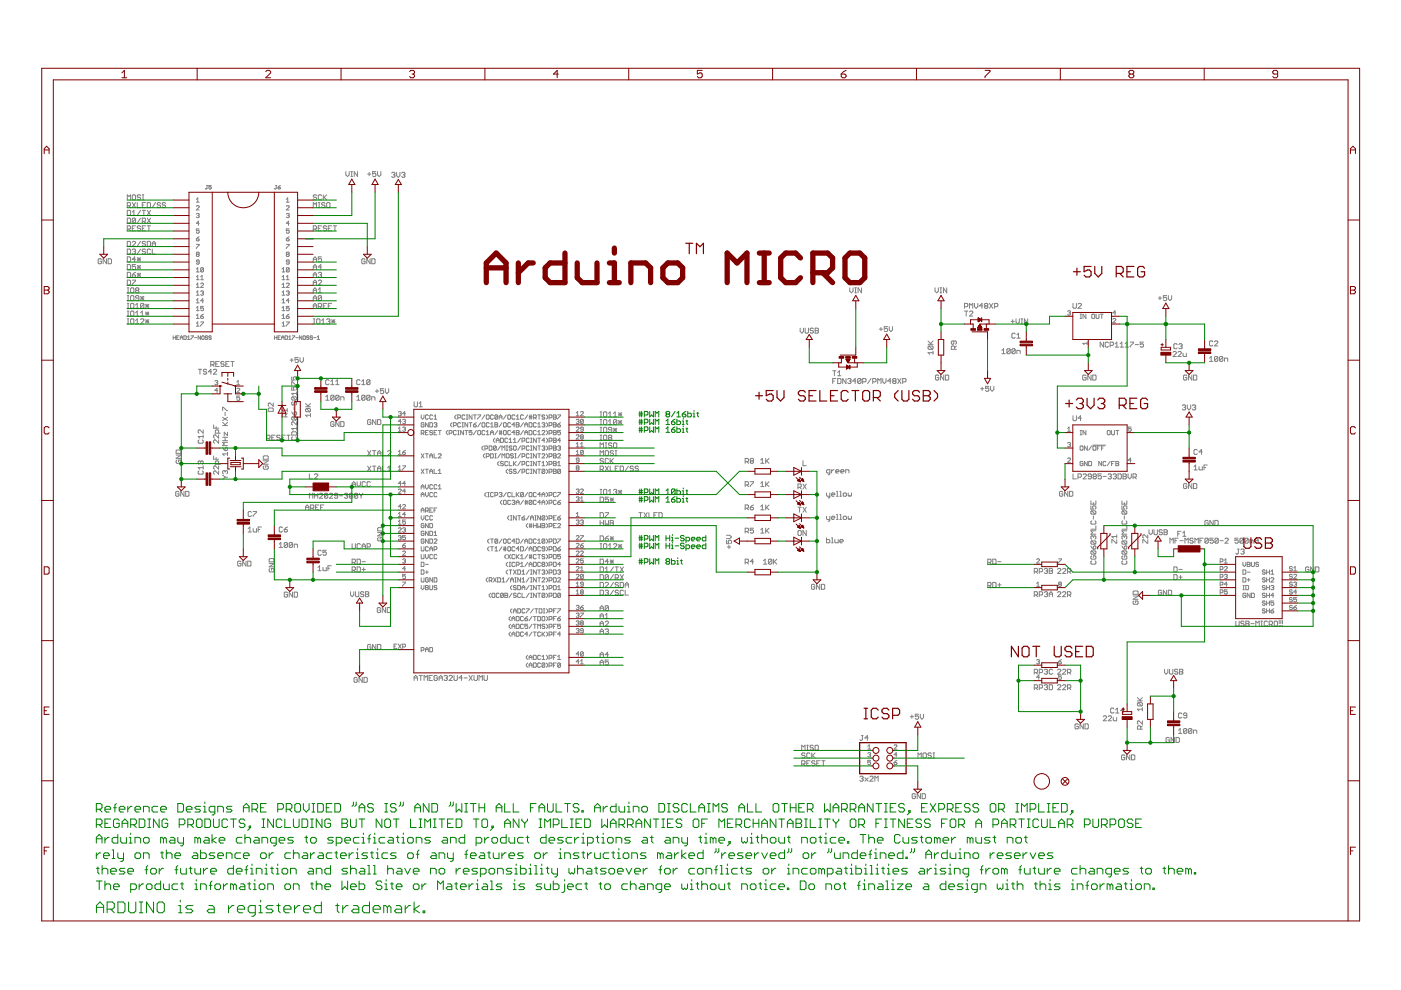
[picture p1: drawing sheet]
<svg xmlns="http://www.w3.org/2000/svg" width="297mm" height="210mm" viewBox="0 0 297 210" stroke-linecap="round" stroke-linejoin="round" font-family="sans-serif">
<g fill="none" stroke="#808080" stroke-width=".21">
<path d="M43.8 39.3h.2M43.9 39.3v.7h-.4M44.8 39.3h-.5v.4l.2-.1 .3 .1-.1 .4-.4-.1M58.4 39.3h.3M58.6 39.3v.7h-.4M58.9 39.7h.4l.2 .3-.4 .1zM59.5 39.3l-.6 .4M73.3 36.4v.7l.4 .3 .3-.3v-.7M74.4 36.4h.3M74.4 37.4h.3M74.6 36.4v1M75.8 36.4v1l-.7-1v1"/>
<path d="M77.9 36.9h.7M78.3 36.6v.7M79.7 36.4h-.7v.5l.3-.2 .4 .2v.4l-.2 .1h-.3l-.2-.1M80.1 36.4v.7l.3 .3 .4-.3v-.7M83 36.7l.2-.2h.3l.2 .2-.2 .4M83.4 37.1h.1M83.5 37.1l.2 .2-.2 .3h-.3l-.2-.2M84.1 36.5v.8l.3 .3 .4-.3v-.8M85.2 36.7l.1-.2h.4l.2 .2-.2 .4M85.5 37.1h.2M85.7 37.1l.2 .2-.2 .3h-.4l-.1-.2M21.5 55.1l-.2-.2h-.3l-.2 .2v.7l.5 .1 .2-.1v-.4h-.3"/>
<path d="M22.6 54.9v1l-.7-1v1M22.9 54.9h.6l.1 .2v.7l-.1 .1h-.6zM27 43.6h.5l.2-.1v-.4l-.2-.2h-.5v1.1M27 48.6h.5l.2-.2v-.3l-.2-.2h-.5v1M27 42.4v-1.1l.3 .4 .4-.4v1.1M27 44.6h.5l.2 .2v.7l-.2 .2h-.5zM27 46.2h.5l.2 .2v.7l-.2 .2h-.5zM27 51.2h.5l.2 .2v.6l-.2 .2h-.5zM27 52.8h.5l.2 .2v.7l-.2 .2h-.5zM27 54.5h.5l.2 .1v.7l-.2 .2h-.5zM27 56.1h.5l.2 .2v.7l-.2 .1h-.5zM27 57.7h.5l.2 .2v.7l-.2 .2h-.5z"/>
<path d="M27 59.4h.5l.2 .2v.7l-.2 .2h-.5zM27.3 48.6l.4 .3M27.3 43.6l.4 .4M28 41.5l.2-.2 .5 .2v.7l-.1 .2h-.4l-.2-.2zM28 45l.4-.4v1.1M28 58.3h.6l.1 .3-.5 .2-.2-.2zM28 59.4h.7l-.7 1.1M28 48.4h.4M28 51.4l.2-.2 .5 .2v.1l-.7 .7h.7M28 53l.2-.2h.4l.1 .2-.1 .3M28 42.9l.7 1.1M28 45.7h.7"/>
<path d="M28.4 53.3h.2M28.6 53.3l.1 .2-.1 .4h-.4l-.2-.2M28.7 46.4v.7l-.1 .2h-.4l-.2-.2M28.7 47.9h-.7v1h.7M28.7 46.4l-.1-.2h-.4l-.2 .2v.7M28.7 56.1h-.7v.5l.6-.1 .1 .1v.4l-.1 .1h-.4l-.2-.1M28.7 55h-.7l.6-.5v1M28.7 57.7l-.7 .6M28.7 42.9l-.7 1.1M28.7 46.4l-.7 .7M29.1 56.3l.7 .7M29.1 42.9v1.1h.7"/>
<path d="M29.1 58.3h.7M29.1 56.6h.7M29.1 55h.7M29.1 54.6l.7 .7M29.1 57.9l.7 .7M29.4 54.6v.7M29.4 56.3v.7M29.4 57.9v.7M29.8 48.1l-.2-.2h-.3l-.2 .3 .2 .2h.3l.2 .4-.2 .1h-.3l-.2-.1M29.8 41.5l-.2-.2h-.3l-.2 .2 .2 .3h.3l.2 .2-.2 .4h-.3l-.2-.2M29.8 54.6l-.7 .7M29.8 56.3l-.7 .7"/>
<path d="M29.8 57.9l-.7 .7M29.8 51.2l-.7 1M29.8 52.8l-.7 1.1M29.8 44.6l-.7 1.1M29.8 46.2l-.7 1.1M30.2 46.9h.5l.2-.5-.2-.2h-.5v1.1M30.2 48.4h.3M30.2 43.5h.3M30.2 41.3h.3M30.2 42.4h.3M30.2 44.6h.7M30.3 41.3v1.1"/>
<path d="M30.5 44.6v1.1M30.5 46.9l.4 .4M30.9 53l-.2-.2h-.4l-.1 .2 .1 .3h.4l.2 .2-.2 .4h-.4l-.1-.2M30.9 51.4l-.2-.2h-.4l-.1 .3 .1 .2h.4l.2 .3-.2 .2h-.4l-.1-.2M30.9 47.9h-.7v1h.7M30.9 42.9h-.7v1.1h.7M31.2 42.9h.5l.2 .2v.7l-.2 .2h-.5zM31.2 51.2h.5l.2 .2v.6l-.2 .2h-.5zM31.2 47.9h.7M31.2 44.6l.7 1.1M31.2 46.2l.7 1.1M31.6 47.9v1"/>
<path d="M31.9 53l-.2-.2h-.3l-.2 .2v.7l.2 .2h.3l.2-.2M31.9 44.6l-.7 1.1M31.9 46.2l-.7 1.1M32.3 51.7h.7M32.3 52.2v-.7l.3-.3 .4 .3v.7M32.3 52.8v1.1h.7M33 42.9l-.7 1.1M34 43.1l-.1-.2h-.4l-.2 .4 .2 .2h.4l.1 .3-.1 .2h-.4l-.2-.2M35.1 43.1l-.2-.2h-.3l-.2 .4 .2 .2h.3l.2 .3-.2 .2h-.3l-.2-.2M41.6 43.8l.2-.2 .4 .2-.6 .7h.6M41.6 50.6h.5l.1 .3-.4 .2zM41.6 42.3l.3-.3v.9"/>
<path d="M41.6 57l.3-.3v1M41.6 58.7l.3-.3v.9M41.6 42.9h.6M41.6 45.4l.5-.1 .1 .1-.1 .3M41.6 51.8h.6l-.6 .9M41.6 57.7h.6M41.6 59.3h.6M41.8 53.9l-.2 .2 .2 .3 .4-.2-.1-.3M41.8 53.9l-.2-.1 .2-.3 .4 .1-.1 .3M41.8 53.9h.3M41.9 45.7h.2M42.1 45.7l.1 .1-.1 .3-.5-.1"/>
<path d="M42.2 48.5h-.6v.5l.3-.2 .3 .2-.1 .4-.5-.1M42.2 55.6h-.4l-.2-.2 .2-.3 .4 .2v.6l-.1 .1-.5-.1M42.2 47.3h-.6l.5-.4v.9M42.2 50.2l-.6 .4M42.5 59.3h.6M42.5 58.7l.3-.3v.9M43.1 56.9l-.1-.2-.5 .2v.6M43.1 56.9v.6l-.1 .2-.5-.2M43.1 56.9l-.6 .6M59.8 57.7h.6M59.8 59.3h.6M59.8 57l.3-.3v1"/>
<path d="M59.8 58.7l.3-.3v.9M60.7 43.8l.2-.2 .4 .2-.6 .7h.6M60.7 45.4l.5-.1 .1 .1-.1 .3M60.7 50.6h.5l.1 .3-.4 .2zM60.7 51.8h.6l-.6 .9M60.7 42.9h.6M60.7 59.3h.6M60.7 42.3l.3-.3v.9M60.7 58.7l.3-.3v.9M60.9 53.9l-.2-.1 .2-.3 .4 .1-.1 .3M60.9 53.9l-.2 .2 .2 .3h.3l.1-.2-.1-.3M60.9 53.9h.3"/>
<path d="M61 45.7h.2M61.2 45.7l.1 .1-.1 .3-.5-.1M61.3 48.5h-.6v.5l.3-.2 .3 .2-.1 .4-.5-.1M61.3 55.6h-.4l-.2-.2 .2-.3 .4 .2v.6l-.1 .1-.5-.1M61.3 56.9v.6l-.1 .2-.5-.2M61.3 50.2l-.6 .4M61.3 47.3h-.6l.5-.4v.9M61.3 56.9l-.1-.2-.5 .2v.6M61.3 56.9l-.6 .6M66.4 55.5v-.7l.4-.3 .3 .3v.7M66.4 48.6h.6l.1-.2-.1-.5h-.6v1M66.4 44v-1.1l.4 .4 .3-.4v1.1"/>
<path d="M66.4 57.1v-.6l.4-.4 .3 .4v.6M66.4 58.8v-.7l.4-.4 .3 .4v.7M66.4 58.3h.7M66.4 59.9h.7M66.4 56.6h.7M66.4 55h.7M66.8 48.6l.3 .3M67.1 41.5l-.1-.2-.6 .2 .2 .3h.4l.1 .2-.1 .4-.6-.2M67.5 57.9l.5-.2 .2 .2-.2 .4M67.5 48.4h.3M67.5 59.6l.2-.2h.3l.2 .2-.7 .9h.7M67.5 44h.3"/>
<path d="M67.5 42.9h.3M67.7 42.9v1.1M67.8 58.3h.2M68 58.3l.2 .1-.2 .4-.5-.2M68.2 41.5l-.2-.2-.5 .2v.7l.2 .2h.3l.2-.2M68.2 47.9h-.7v1h.7M68.2 54.5h-.7v.5l.3-.2 .4 .2-.2 .5h-.3l-.2-.2M68.2 56.6h-.7l.5-.5v1M68.5 41.3v1.1M68.7 41.8l.6 .6M68.9 43.1l-.2-.2h-.3l-.2 .4 .2 .2h.3l.2 .3-.2 .2h-.3l-.2-.2M69.3 48.1l-.2-.2h-.4l-.2 .3 .6 .2 .2 .4-.2 .1-.6-.1"/>
<path d="M69.3 41.3l-.8 .7M69.4 42.9h.4l.2 .2v.7l-.2 .2h-.4l-.1-.2v-.7zM69.6 48.4h.4M70.3 47.9h-.7v1h.7M70.7 47.9h.7M71 47.9v1M77.4 55.1l-.2-.2h-.3l-.2 .2v.7l.2 .1h.3l.2-.1v-.4h-.4M78.5 54.9v1l-.7-1v1M78.8 54.9h.6l.1 .2v.7l-.1 .1h-.6zM27 62.7h.3M27 63.7h.3M27 62.1h.3"/>
<path d="M27 61h.3M27 64.3h.3M27 65.4h.3M27 66h.3M27 67h.3M27 68.7h.3M27 67.6h.3M27.2 61v1.1M27.2 62.7v1M27.2 64.3v1.1M27.2 66v1M27.2 67.6v1.1"/>
<path d="M27.7 64.5l.2-.2h.3l.2 .2v.7l-.2 .2h-.3l-.2-.2zM27.7 67.8l.2-.2h.3l.2 .2v.7l-.2 .2h-.3l-.2-.2zM27.9 62.7h.3l.2 .1v.8l-.2 .1h-.3l-.2-.1v-.8zM27.9 61h.3l.2 .2v.7l-.2 .2h-.3l-.2-.2v-.7zM27.9 66h.3l.2 .1v.7l-.2 .2h-.3l-.2-.2v-.7zM28.7 65.4h.7M28.7 67h.7M28.7 68.7h.7M28.7 68l.4-.4v1.1M28.7 64.7l.4-.4v1.1M28.7 66.3l.4-.3v1M28.9 61.6l-.2 .1 .2 .4h.4l.1-.2-.1-.3"/>
<path d="M28.9 61.6l-.2-.2 .2-.4h.4l.1 .2-.1 .4M28.9 61.6h.4M29.4 63.2h-.5l-.2-.2 .2-.3h.4l.1 .1v.8l-.1 .1h-.4l-.2-.1M29.8 63.2h.7M29.8 67h.7M29.8 67.8l.2-.2h.3l.2 .2v.2l-.7 .7h.7M29.8 66.3l.4-.3v1M29.8 62.8l.7 .8M30.2 62.8v.8M30.5 64.5l-.2-.2h-.3l-.2 .2v.7M30.5 64.5v.7l-.2 .2h-.3l-.2-.2M30.5 62.8l-.7 .8"/>
<path d="M30.5 64.5l-.7 .7M30.9 64.9h.7M30.9 68.1h.7M30.9 67.8l.7 .7M30.9 66.1l.7 .7M30.9 66.5h.7M30.9 64.5l.7 .7M31.2 64.5v.7M31.2 66.1v.7M31.2 67.8v.7M31.6 64.5l-.7 .7M31.6 67.8l-.7 .7"/>
<path d="M31.6 66.1l-.7 .7M36.7 71.2v.8M36.7 71.6h.5M37.2 71.2v.8M37.5 71.6h.2M38 71.2h-.5v.8h.5M38.2 71.6h.5M38.2 72v-.5l.3-.3 .2 .3v.5M39 71.2l.5 .1-.1 .7h-.4zM39.8 72h.5M39.8 71.5l.2-.3v.8M40.5 71.2h.5l-.5 .8"/>
<path d="M41.3 71.6h.5M41.6 67.5h.6M41.6 65.9h.6M41.6 60.3l.3-.3v.9M41.6 62l.3-.3v.9M41.6 63.6l.3-.3v.9M41.6 65.3l.3-.3v.9M41.6 66.9l.3-.3v.9M41.6 68.6l.3-.3v.9M41.6 60.9h.6M41.6 62.6h.6M41.6 64.2h.6"/>
<path d="M41.6 69.2h.6M42.1 78.3h.7M42.4 78.3v1M42.5 71.2v.8l-.5-.8v.8M42.5 67.1h.5l.1 .3-.4 .1zM42.5 68.3h.6l-.6 .9M42.5 60.2l.2-.2 .4 .2-.6 .7h.6M42.5 61.8l.5-.1 .1 .1-.1 .3M42.8 71.3l.1-.1 .4 .1-.1 .7-.4-.2zM42.8 62.1h.2M43 62.1l.1 .2-.1 .3-.5-.2M43.1 65h-.6v.4l.5-.1 .1 .4-.1 .2-.5-.2"/>
<path d="M43.1 63.8h-.6l.5-.5v.9M43.1 66.6l-.6 .5M43.8 78.5l-.2-.2h-.3l-.2 .3 .2 .2h.3l.2 .4-.2 .1h-.3l-.2-.1M44 71.3l-.1-.1-.4 .1 .5 .5-.1 .2-.4-.2M44.7 77.3h.5l.2-.1v-.4l-.2-.2h-.5v1.1M44.8 71.3l-.1-.1-.4 .1 .5 .5-.1 .2-.4-.2M44.9 78.8h-.7l.5-.5v1M45 77.3l.4 .4M45.2 78.5l.2-.2h.4l.1 .2v.1l-.7 .7h.7M45.7 77.2h.4M46.5 76.6h-.8v1.1h.8M47.5 76.8l-.2-.2h-.3l-.2 .2 .2 .4 .5 .1-.2 .4h-.3l-.2-.2"/>
<path d="M47.9 77.2h.3M48.6 76.6h-.7v1.1h.7M48.9 76.6h.7M49.3 76.6v1.1M58.2 71.6h.5M58.2 71.2v.8M58.7 71.2v.8M58.9 71.6h.3M59.5 71.2h-.6v.8h.6M59.7 71.6h.5M59.7 72v-.5l.3-.3 .2 .3v.5M59.8 67.5h.6"/>
<path d="M59.8 65.9h.6M59.8 60.9h.6M59.8 62.6h.6M59.8 64.2h.6M59.8 69.2h.6M59.8 60.3l.3-.3v.9M59.8 62l.3-.3v.9M59.8 63.6l.3-.3v.9M59.8 65.3l.3-.3v.9M59.8 66.9l.3-.3v.9M59.8 68.6l.3-.3v.9M60.5 71.2l.5 .1-.2 .7h-.3z"/>
<path d="M60.7 61.8l.5-.1 .1 .1-.1 .3M60.7 60.2l.2-.2h.3l.1 .2-.6 .7h.6M60.7 67.1h.5l.1 .3-.4 .1zM60.7 68.3h.6l-.6 .9M61 62.1h.2M61.2 62.1l.1 .2-.1 .3-.5-.2M61.2 72h.5M61.2 71.5l.3-.3v.8M61.3 65h-.6v.4l.3-.1 .3 .1-.1 .5-.5-.2M61.3 63.8h-.6l.5-.5v.9M61.3 66.6l-.6 .5M61.5 76.3h.7"/>
<path d="M61.8 76v.7M61.8 79.9v.7h.6l-.2-.4 .2-.3h.3l.2 .2v.3l-.2 .2M62 71.2h.5l-.5 .8M62.7 71.6h.5M63.2 75.8h-.7v.5l.4-.1 .3 .1v.4l-.1 .2-.6-.2M63.6 75.8v.7l.4 .4 .3-.4v-.7M64 71.2v.8l-.5-.8v.8M64.2 71.3l.2-.1 .3 .1-.1 .7-.4-.2zM65.5 71.3l-.1-.1-.4 .1 .1 .3 .4 .1-.1 .3-.4-.2M66.3 71.3l-.2-.1-.3 .1 .1 .3 .4 .1-.2 .3-.3-.2M66.4 63.2h.7M66.4 64.9h.7"/>
<path d="M66.4 60.5v-.8l.4-.3 .3 .3v.8M66.4 65.4v-.7l.4-.4 .3 .4v.7M66.4 68.7h.4M66.4 67.6h.4M66.4 62.1v-.7l.4-.4 .3 .4v.7M66.4 63.7v-.7l.4-.3 .3 .3v.7M66.4 61.6h.7M66.5 71.6h.5M66.6 67.6v1.1M67.1 67.8l.2-.2 .5 .2v.7l-.2 .2h-.3l-.2-.2zM67.3 71.5l.2-.3v.8M67.3 72h.5"/>
<path d="M67.5 62.1h.7M67.5 65h.5l.2-.1v-.4l-.2-.2h-.5v1.1M67.5 61.4l.3-.4v1.1M67.8 65l.4 .4M68.2 62.8l-.2-.1-.5 .1v.8M68.2 62.8v.8l-.2 .1-.5-.1M68.2 62.8l-.7 .8M68.2 68.7h.7M68.2 68l.3-.4v1.1M68.5 64.9h.4M69.3 64.3h-.8v1.1h.8M69.3 67.8l.1-.2h.4l.2 .2-.2 .3"/>
<path d="M69.6 64.9h.4M69.6 68.1h.2M69.8 68.1l.2 .2-.2 .4h-.4l-.1-.2M70.3 64.3h-.7v1.1M70.3 68.1h.7M70.3 67.8l.7 .7M70.7 67.8v.7M71 67.8l-.7 .7M169.7 69.6v.7l.3 .3 .3-.3v-.7M170.7 69.6v.9l.2 .1h.3l.2-.1v-.9M172.5 69.7l-.2-.1h-.4l-.1 .1 .1 .4h.4l.2 .2-.2 .3h-.4l-.1-.1M172.8 69.6h.6l.1 .1-.1 .4 .1 .4-.1 .1h-.6z"/>
<path d="M172.8 70.1h.6M176.6 78.6h.6M176.9 78.6v1.1M177.6 79l.4-.4v1.1M177.6 79.7h.7M180.2 61v.7l.3 .4 .4-.4v-.7M181.2 62.1h.4M181.2 61h.4M181.4 61v1.1M182.6 61v1.1l-.7-1.1v1.1M186.4 69.8h.7M186.8 69.4v.7"/>
<path d="M188.2 69.3h-.7v.5l.3-.2 .4 .2v.3l-.2 .2h-.4l-.1-.2M188.5 69.3v.7l.4 .3 .3-.3v-.7M196.8 73h1M196.8 72.3l.7 .7M197 73.4h.7l.1 .1v.4l-.1 .2M197 73.4l-.2 .1v.4l.2 .2h.7M197 73.4l.7 .7M197.8 74.8h-1l.3 .3M197.8 74.4v.7M197.8 72.3l-.5 .5M198.2 61v.7l.4 .4 .3-.4v-.7M199 79.7l-.1-.2h-.4l-.2 .2v.7l.2 .2h.4l.1-.2v-.3h-.3"/>
<path d="M199.3 62.1h.4M199.3 61h.4M199.5 61v1.1M200.1 79.5v1.1l-.7-1.1v1.1M200.4 79.5h.6l.1 .2v.7l-.1 .2h-.6zM200.7 61v1.1l-.7-1.1v1.1M202.2 72.3v.5l-.1 .2-.4-.2v-.3l.2-.2h.7l.2 .2v.3l-.2 .2M202.4 74.1v-.6l-.2-.1h-.3l-.2 .1v.6h1.1M202.8 73.4l-.4 .3M204.5 65h.5l.2-.1v-.4l-.2-.2h-.5v1.1M204.5 66h.7M204.9 66v1"/>
<path d="M205.5 66.1l.2-.1h.4l.1 .1v.2l-.7 .7h.7M205.5 65.4v-1.1l.4 .4 .3-.4v1.1M206.6 64.3v.7l.4 .4 .3-.4v-.7M208.4 64.9h-.7l.5-.6v1.1M208.9 64.9l-.2-.2 .2-.4 .5 .2-.1 .4M208.9 64.9h.4M208.9 64.9l-.2 .1 .2 .4 .5-.2-.1-.3M209.8 64.3l.7 1.1M210.5 64.3l-.7 1.1M210.9 65h.5l.2-.1v-.4l-.2-.2h-.5v1.1M212.4 74.3l.4-.4v1.1M212.4 75h.7"/>
<path d="M214.2 74.1v.7l-.2 .2h-.3l-.2-.2M214.2 74.1l-.2-.2h-.3l-.2 .2v.7M214.2 74.1l-.7 .7M214.4 68.1h.7M214.7 67.8v.7M215.2 70.8l-.1-.1h-.4l-.2 .1v.7l.2 .2h.4l.1-.2M215.2 74.1v.7l-.1 .2h-.4l-.2-.2M215.2 74.1l-.1-.2h-.4l-.2 .2v.7M215.2 74.1l-.7 .7M215.4 67.6v.7l.4 .4 .3-.4v-.7M215.6 75v-.7h.5l.2 .2v.5M215.6 71.7h.7"/>
<path d="M215.6 71l.3-.3v1M216.5 68.7h.3M216.5 67.6h.3M216.7 67.6v1.1M217.9 67.6v1.1l-.7-1.1v1.1M226.4 66l.4-.1 .2 .1-.2 .3M226.7 66.3h.1M226.8 66.3l.2 .2-.2 .3-.4-.1M227.5 64.3v.9l.2 .2 .5-.2v-.9M228.6 64.5l.1-.2 .6 .2v.2l-.7 .7h.7M229 67.5h.3M229 66.6h.3"/>
<path d="M229.2 66.6v.9M230.2 66.6v.9l-.6-.9v.9M230.3 79.7l-.2-.2-.5 .2v.7l.1 .2h.4l.2-.2v-.3h-.4M230.5 72.8h-.9l.3 .3M230.5 72.5v.6M231.3 79.5v1.1l-.7-1.1v1.1M231.5 66.8l.1-.2 .5 .2v.6l-.2 .1-.4-.1zM231.7 79.5h.5l.2 .2v.7l-.2 .2h-.5zM232.4 66.6v.8l.1 .1 .5-.1v-.8M233.3 66.6h.6M233.6 66.6v.9M234 72.5v1.1l-.7-1.1v1.1"/>
<path d="M235 72.7l-.2-.2-.5 .2v.7l.2 .2h.3l.2-.2M235.4 73.2h.5l.2-.1v-.4l-.2-.2h-.5v1.1M235.9 67.7l.2-.2 .5 .2-.7 .7h.7M236.4 72.9l.4-.4v1.1M236.4 73.6h.8M236.6 66.3h-.7l.5-.4v.9M237.5 73.6h.7M237.5 72.9l.3-.4v1.1M238.5 72.9l.4-.4v1.1M238.5 73.6h.8M239.6 72.5h.7l-.7 1.1M240.7 73.1h.7"/>
<path d="M242.4 72.5h-.7v.6l.4-.2 .3 .2v.3l-.1 .2h-.4l-.2-.2M245.6 63.2h.7M245.9 62.8v.8M247.4 62.7h-.7v.5l.3-.2 .4 .2v.4l-.2 .1h-.4l-.1-.1M247.7 62.7v.7l.4 .3 .3-.3v-.7M248.7 74.7l.2-.2h.3l.2 .2v.2l-.7 .7h.7M249.6 73.1l-.2-.2h-.4l-.1 .2v.7l.1 .1h.4l.2-.1M249.8 74.7l.1-.2h.4l.2 .2v.2l-.7 .7h.7M249.9 73.1l.2-.2h.4l.1 .2-.1 .3M250.3 73.4h.2M250.5 73.4l.1 .2-.1 .3h-.4l-.2-.1M250.8 74.9v.5l.2 .2h.5v-.7"/>
<path d="M251.6 79.7l-.1-.2h-.4l-.2 .2v.7l.2 .2h.4l.1-.2v-.3h-.3M252.7 79.5v1.1l-.7-1.1v1.1M253 79.5h.6l.1 .2v.7l-.1 .2h-.6zM256.4 75.9l.4-.3v1M256.4 76.6h.7M257.1 72.5l-.1-.2h-.4l-.2 .2v.7l.2 .1h.4l.1-.1M257.5 72.5l.2-.2h.3l.2 .2v.1l-.7 .7h.7M258.2 75.8v.7l-.2 .1h-.3l-.2-.1M258.2 75.8l-.2-.2h-.3l-.2 .2v.7M258.2 75.8l-.7 .7M259.2 75.8v.7l-.1 .1-.5-.1M259.2 75.8l-.1-.2-.5 .2v.7"/>
<path d="M259.2 75.8l-.6 .7M259.6 76.6v-.7h.5l.2 .2v.5M37.3 96.5h1.1l-1.1 .7h1.1M37.5 97.5l-.2 .2v.4l.2 .1h.7l.2-.1-.2-.6h-.3v.4M37.5 95.4h.7l.2 .2v.5h-1.1v-.5zM42.2 93.3l-.2 .2 .2 .5h.7l.2-.2v-.3l-.2-.2M42.2 99.8l-.2 .2v.4l.2 .1h.7l.2-.1v-.4l-.2-.2M42.5 97.9l-.1-.2-.4 .2v.4l.2 .1M42.5 97.9l.2-.2 .4 .2v.4l-.2 .1M42.5 97.9v.2M43.1 99.1h-1.1l.4 .4M43.1 91.1v.7l-.7-.7-.4 .2v.4l.2 .1"/>
<path d="M43.1 92.2v.7M43.1 98.8v.7M43.1 92.6h-1.1l.4 .3M45.3 90.1v.7h1.1M45.3 96.7v.7h1.1M45.6 80.8l.4-.1 .2 .1-.2 .3M45.8 90.4v.4M45.8 97v.4M45.8 81.1h.2M46 81.1l.2 .2-.2 .3-.4-.2M46.2 82.8h-.6l.4-.5v.9M46.4 91.8v-.5l-.2-.2h-.4l-.1 .2v.5h1"/>
<path d="M46.4 92.2v.7l-.7-.7-.4 .2v.3l.2 .2M46.4 93.3v.7l-.7-.7h-.2l-.2 .2v.3l.2 .2M46.4 98.4v-.5l-.2-.2h-.4l-.1 .2v.5h1M46.4 98.8v.7l-.7-.7-.4 .2v.3l.2 .2M46.4 99.8v.7l-.7-.7-.4 .2v.4l.2 .1M47.2 87.1v-.7l1 .7M47.2 94.8l.5 .7M47.2 93.4h1M47.2 92.7h1M47.2 90.2h1M47.2 89.5l.7 .7M47.2 88.5l1 .7"/>
<path d="M47.7 95l.2-.2 .3 .2-.1 .5h-.4zM47.7 99.9l.2-.1 .3 .1-.1 .6M47.7 87.4v.7M47.7 92.7v.7M47.7 99.9v.2M47.7 99.9l-.2-.1-.3 .1 .2 .6M48.2 93.8h-1l.3 .3-.3 .4h1M48.2 96.2h-1l.3 .4M48.2 91.7v.7l-.7-.7v.7M48.2 95.9v.7M48.2 89.5l-.5 .6M48.2 88.5l-1 .7"/>
<path d="M50.2 81l.3-.3v.9M50.2 82.5l.2-.2 .4 .2v.1l-.6 .6h.6M50.2 81.6h.6M50.8 84h-.6v.4l.3-.1 .3 .1-.1 .5-.5-.2M55.8 97.7h1.1l-1.1 .7h1.1M56 98.8l-.2 .2v.3l.2 .2h.7l.2-.2v-.3l-.2-.2h-.4v.3M56 96.6h.7l.2 .2v.6h-1.1v-.6zM56.6 93h.5l.2-.2v-.4l-.2-.1h-.5v1M56.9 86.7l.1-.2h.7l.2 .2v.5h-1zM56.9 93l.4 .3M57.6 92.8h.4M57.9 85.4v.7l-.7-.7-.3 .2v.4l.1 .1"/>
<path d="M58.3 92.3h-.7v1h.7M59.4 92.4l-.2-.1-.5 .1 .2 .4 .5 .2-.2 .3-.5-.2M59.7 92.8h.4M60.5 92.3h-.8v1h.8M60.6 88.4v-.5l-.2-.2h-.4l-.1 .2v.5h1M60.8 92.3h.7M60.9 87h-1l.3 .3M60.9 87.7l-.3 .3M60.9 86.6v.7M61.2 92.3v1M61.8 81.7v-.7l1.1 .7M61.8 82v.7h.6l-.2-.3 .2-.4h.3l.2 .2v.3l-.2 .2"/>
<path d="M61.8 87.3l.6 .7M62 84.1l-.2 .2v.4l.2 .1h.7M62 85.2l-.2 .2v.3l.4 .2 .2-.2v-.3l.3-.2 .2 .2v.3l-.2 .2M62 88.4l-.2 .1v.4l.2 .2h.7M62 91.5h.7l.2 .2v.5h-1.1v-.5zM62 92.6l-.2 .2v.3l.2 .2h.7l.2-.2-.2-.5M62 84.1h.7l.2 .2v.4l-.2 .1M62 88.4h.7l.2 .1v.4l-.2 .2M62 88.4l.7 .7M62 84.1l.7 .7M62.4 87.5l.1-.2 .4 .2v.3l-.2 .2h-.3zM62.4 86.3v.7"/>
<path d="M62.9 89.4v.7l-.7-.7-.4 .2v.4l.2 .1M62.9 83.1v.7M62.9 90.5v.7M62.9 90.8h-1.1l.4 .4M62.9 83.4h-1.1l.4 .4M64.8 86.3h1M64.8 85.6l.7 .7M65 86.6h.7l.1 .2v.3l-.1 .2M65 86.6l-.2 .5 .2 .2h.7M65 86.6l.7 .7M65.8 88h-1l.3 .4M65.8 87.7v.7"/>
<path d="M65.8 85.6l-.5 .5M69 84.9h.8M69 84.1l.4-.3v1.1M69.8 80.7l-.2-.2-.6 .2v.7l.2 .2 .6-.2M70.1 81.6h.7M70.1 80.9l.4-.4v1.1M70.8 84v.7l-.2 .2h-.3l-.2-.2M70.8 84l-.5-.2-.2 .2v.7M70.8 89.6l-.1-.2h-.4l-.2 .2v.7l.2 .1h.4l.1-.1v-.4h-.3M70.8 84l-.7 .7M71.2 81.6h.7M71.2 80.9l.3-.4v1.1"/>
<path d="M71.9 84v.7l-.2 .2h-.3l-.2-.2M71.9 84l-.5-.2-.2 .2v.7M71.9 89.4v1l-.7-1v1M71.9 84l-.7 .7M72.2 84.9v-.8h.6l.1 .2v.6M72.2 89.4h.6l.1 .2v.7l-.1 .1h-.6zM75.6 84.1l.4-.3v1.1M75.6 84.9h.7M76.3 80.7l-.1-.2h-.4l-.2 .2v.7l.2 .2h.4l.1-.2M76.7 81.6h.7M76.7 80.9l.3-.4v1.1M77.4 84v.7l-.2 .2h-.3l-.2-.2"/>
<path d="M77.4 84l-.2-.2h-.3l-.2 .2v.7M77.4 84l-.7 .7M77.9 95.5l.7 1.1M77.9 98.8l.7 1.1M78.4 84v.7l-.1 .2h-.4l-.2-.2M78.4 84l-.1-.2-.6 .2v.7M78.4 80.7l-.1-.2-.6 .2v.7M78.4 80.7v.7l-.1 .2-.6-.2M78.4 84l-.7 .7M78.4 80.7l-.7 .7M78.6 89.2l-.1-.2h-.4l-.2 .2v.7l.2 .1h.4l.1-.1v-.4h-.3M78.6 95.5l-.7 1.1"/>
<path d="M78.6 98.8l-.7 1.1M78.8 84.9v-.8h.5l.2 .2v.6M79 98.8h.7M79 95.5h.7M79.3 95.5v1.1M79.3 98.8v1.1M79.6 82.9h.7M79.7 89v1l-.7-1v1M79.9 82.6v.7M80.1 89h.5l.2 .2v.7l-.2 .1h-.5zM80.1 96.6v-.7l.3-.4 .4 .4v.7M80.1 99.9v-.7l.3-.4 .4 .4v.7"/>
<path d="M80.1 96.1h.7M80.1 99.4h.7M81.1 98.8v1.1h.7M81.1 95.5v1.1h.7M81.3 82.4h-.7v.5l.4-.2 .3 .2v.4l-.1 .2h-.4l-.2-.2M81.7 82.4v.7l.3 .4 .4-.4v-.7M82.2 95.7l.1-.2h.4l.2 .2v.2l-.7 .7h.7M82.2 99.2l.3-.4v1.1M82.2 99.9h.7M84.5 99.7h.6M84.5 96.4h.6M84.5 91.4h.6"/>
<path d="M84.5 87.4l.4-.2 .2 .2-.2 .3M84.5 90.8l.3-.2v.8M84.5 95.8l.3-.3v.9M84.5 99.1l.3-.3v.9M84.8 87.7h.1M84.9 87.7l.2 .2-.2 .3-.4-.2M85.1 89.3h-.6l.4-.4v.9M85.4 95.9h.4l.2 .3-.5 .2zM85.4 98.8h.6l-.6 .9M85.4 90.7l.4-.1 .2 .1-.2 .3M85.4 89l.4-.1 .2 .1-.2 .3M85.7 89.3h.1"/>
<path d="M85.7 91h.1M85.8 89.3l.2 .2-.2 .3-.4-.1M85.8 91l.2 .1-.2 .3-.4-.1M86 87.7h-.6l.4-.5v1M86 95.5l-.6 .4M87.8 85.2v.9l.2 .2h.3l.2-.2v-.9M88.9 86.3h.7M88.9 85.5l.3-.3v1.1M89.3 91.9h.4l.2-.5-.2-.1h-.4v.9M89.3 88v.6l.3 .3 .3-.3v-.6M89.3 99.5l.6 .9M89.3 96.2l.6 .9"/>
<path d="M89.6 91.9l.3 .3M89.9 89.8l-.2-.2-.4 .2v.6l.2 .1 .4-.1v-.3h-.3M89.9 99.5l-.6 .9M89.9 96.2l-.6 .9M90.2 99.5h.6M90.2 91.7h.3M90.2 96.2h.6M90.5 96.2v.9M90.5 99.5v.9M90.8 88.1l-.1-.1-.5 .1v.6l.2 .2 .4-.2M90.8 91.3h-.6v.9h.6M90.8 89.6v.9l-.6-.9v.9"/>
<path d="M91.1 96.6h.6M91.1 89.6h.5l.1 .2v.6l-.1 .1h-.5zM91.1 97.1v-.6l.3-.3 .3 .3v.6M91.1 99.9h.6M91.7 88.1l-.1-.1-.5 .1v.6l.2 .2 .4-.2M91.7 91.4l-.1-.1-.5 .1 .2 .3 .4 .2-.1 .3-.5-.2M92 96.2v.9h.6M92 99.5v.9h.6M92 89.8l.5-.2 .1 .2-.1 .3M92 91.7h.3M92 88.9h.6M92 88.3l.3-.3v.9"/>
<path d="M92.3 90.1h.2M92.5 90.1l.1 .1-.1 .3-.5-.1M92.6 91.3h-.6v.9h.6M92.9 91.3h.6M92.9 96.4l.2-.2 .4 .2-.6 .7h.6M92.9 99.8l.3-.3v.9M93.2 91.3v.9M94.9 91.3l-.3 .3v.3l.3 .3M95.2 91.9h.5l.1-.5-.1-.1h-.5v.9M95.8 89.6l-.3 .3v.3l.3 .3M96.1 90.2h.5l.2-.4-.2-.2h-.5v.9M96.8 91.4l-.2-.1-.5 .1v.6l.2 .2h.3l.2-.2"/>
<path d="M96.8 88l-.4 .3v.3l.4 .3M97 88.6h.5l.2-.5-.2-.1h-.5v.9M97 92.2h.3M97 91.3h.3M97.2 91.3v.9M97.7 89.8l-.2-.2-.5 .2v.6l.2 .1 .5-.1M98 90.5h.3M98 89.6h.3M98.1 89.6v.9M98.3 91.3v.9l-.6-.9v.9M98.6 88.1l-.2-.1-.4 .1v.6l.1 .2 .5-.2M98.6 91.3h.6"/>
<path d="M98.9 88h.3M98.9 91.3v.9M98.9 88.9h.3M99 88v.9M99.2 89.6v.9l-.6-.9v.9M99.5 89.6h.6M99.8 89.6v.9M100.1 91.3h-.6v.4l.3-.1 .3 .1-.2 .5-.4-.2M100.1 88v.9l-.6-.9v.9M100.4 88h.6M100.4 90.1h.4l.2 .3-.5 .1zM100.7 88v.9"/>
<path d="M101 91.3l-.6 .9M101 89.6l-.6 .5M101.3 88h.6l-.6 .9M101.3 91.4l.1-.1 .5 .1v.6l-.2 .2h-.3l-.1-.2zM101.9 89.6l-.6 .9M102.2 89.8l.1-.2 .5 .2v.6l-.1 .1-.5-.1zM102.5 94.6l-.3 .2v.4l.3 .3M102.8 91.4l-.1-.1-.5 .1v.6l.1 .2h.4l.1-.2M102.8 95.2h.5l.1-.2-.1-.4h-.5v.9M102.8 88l-.6 .9M102.8 96.2l-.3 .3v.3l.3 .3M103.1 92.2h.6"/>
<path d="M103.1 96.8h.4l.2-.4-.6-.2v.9M103.1 91.6l.3-.3v.9M103.3 88l.4 .1v.6l-.2 .2-.4-.2v-.6zM103.7 94.6h.5l.1 .1v.6l-.1 .2h-.5zM103.7 89.8l-.2-.2-.4 .2v.6l.2 .1 .4-.1M104 90.5h.6M104 96.2h.5l.1 .2v.5l-.1 .2h-.5zM104 92.2v-.6l.3-.3 .3 .3v.6M104 89.9l.3-.3v.9M104 91.7h.6M104.6 88.1l-.1-.1-.5 .1v.6l.2 .2 .4-.2M104.9 89.6h.5l.1 .2-.1 .3 .1 .3-.1 .1h-.5z"/>
<path d="M104.9 97.1h.3M104.9 92.9l-.3 .3v.3l.3 .3M104.9 90.1h.5M104.9 96.2h.3M105.1 96.2v.9M105.2 94.7l-.1-.1-.5 .1v.6M105.2 94.7v.6l-.1 .2-.5-.2M105.2 93.8v-.6l.3-.3 .3 .3v.6M105.2 93.4h.6M105.2 94.7l-.6 .6M105.5 88.1l-.4-.1-.2 .1v.6M105.5 88.1v.6l-.1 .2-.5-.2"/>
<path d="M105.5 88.1l-.6 .6M105.5 91.3l-.6 .9M105.8 91.9h.6M105.8 88.4h.6M105.8 88.9v-.6l.3-.3 .3 .3v.6M105.8 97.8l-.3 .3v.3l.3 .3M105.8 91.6h.6M106 91.3v.9M106.1 92.9h.5l.1 .2v.6l-.1 .1h-.5zM106.1 94.6l-.6 .9M106.1 96.2l-.6 .9M106.3 91.3v.9"/>
<path d="M106.4 95.5v-.9l.3 .2 .3-.2v.9M106.4 97.1v-.9l.3 .3 .3-.3v.9M106.4 89.6l-.6 .9M106.7 98l-.1-.2-.5 .2 .2 .3 .4 .1-.1 .3-.5-.1M106.7 91.4l.2-.1 .4 .1v.6l-.1 .2-.5-.2zM106.7 89.8l.2-.2 .4 .2v.6l-.1 .1-.5-.1zM107.3 94.6h.4M107.3 95.5h.4M107.3 96.4l.2-.2 .4 .2v.5l-.1 .2-.5-.2zM107.3 88l-.6 .9M107.5 94.6v.9M107.6 98l-.1-.2-.5 .2v.6l.2 .1 .4-.1"/>
<path d="M107.6 93.1l-.1-.2-.5 .2v.6l.2 .1 .4-.1M107.7 99.5l-.4 .3v.3l.4 .3M107.8 88l.4 .1v.6l-.1 .2-.4-.2v-.6zM107.9 97.8v.9h.6M107.9 93.8h.6M107.9 93.2l.3-.3v.9M108.2 91.4l-.1-.1-.4 .1v.6l.1 .2 .4-.2M108.2 89.8l-.1-.2-.4 .2v.6l.1 .1 .4-.1M108.5 99.6l-.1-.1-.5 .1 .2 .3 .4 .2-.1 .3-.5-.2M108.5 94.7l-.1-.1-.5 .1 .2 .3 .4 .2-.1 .3-.5-.2M108.9 96.4l-.2-.2-.5 .2 .2 .2 .5 .2-.2 .3-.5-.2M108.9 93.8h.6"/>
<path d="M108.9 93.2l.3-.3v.9M108.9 97.8v.9M109 94.6l.5 .1v.6l-.2 .2-.4-.2v-.6zM109 98.3l.5 .4M109.2 88.1l-.2-.1-.5 .1v.6l.2 .2 .5-.2M109.2 97.1h.3M109.2 91.7h-.7l.5-.4v.9M109.2 90.1h-.7l.5-.5v.9M109.2 96.2h.3M109.3 96.2v.9M109.5 91.3h.4l.2 .1-.2 .3 .2 .3-.2 .2h-.4zM109.5 99.6l-.2-.1-.4 .1 .1 .3 .5 .2-.2 .3-.4-.2"/>
<path d="M109.5 89.6h.4l.2 .2-.2 .3 .2 .3-.2 .1h-.4zM109.5 88.3l.3-.3v.9M109.5 91.7h.4M109.5 97.8l-.6 .6M109.5 90.1h.4M109.5 88.9h.6M110.4 92.9l-.6 .9M110.4 94.6l-.6 .9M110.4 96.2l-.6 .9M110.4 97.8l-.6 .9M110.4 99.5l-.6 .9M110.7 98.4h.4l.2-.1-.2-.5h-.4v.9"/>
<path d="M110.7 95.2h.4l.2-.2-.2-.4h-.4v.9M110.7 93.5h.4l.2-.1-.2-.5h-.4v.9M110.7 96.8h.4l.2-.4-.2-.2h-.4v.9M111 88.1l-.2-.1h-.3l-.1 .1v.6l.1 .2 .5-.2M111 91.3l-.6 .9M111 89.6l-.6 .9M111.3 90.5v-.6l.3-.3 .3 .3v.6M111.3 92.2v-.6l.3-.3 .3 .3v.6M111.3 91.7h.6M111.3 90.1h.6M111.9 88l-.6 .9M112.2 99.6l-.2-.1-.4 .1v.6l.1 .2 .5-.2"/>
<path d="M112.2 98l-.2-.2-.4 .2v.6l.1 .1 .5-.1M112.2 91.3l.6 .1v.6l-.2 .2h-.4zM112.2 94.7l-.2-.1-.4 .1v.6l.1 .2 .5-.2M112.2 93.1l-.2-.2-.4 .2v.6l.1 .1 .5-.1M112.2 89.6l.6 .2v.6l-.2 .1h-.4zM112.2 96.4l-.2-.2-.4 .2v.5l.1 .2 .5-.2M112.2 88.6h.6M112.2 88.3h.6M112.3 88v.9M112.5 99.5h.3M112.5 98.7h.3M112.5 94.6h.3"/>
<path d="M112.5 95.5h.3M112.5 93.8h.3M112.5 97.8h.3M112.5 97.1h.3M112.5 92.9h.3M112.5 96.2h.3M112.6 88v.9M112.6 92.9v.9M112.6 94.6v.9M112.6 96.2v.9M112.6 97.8v.9M112.6 99.5v.9"/>
<path d="M113.1 88.6h.4l.2-.5-.2-.1h-.4v.9M113.4 88.6l.3 .3M113.7 91.4l-.2-.1-.4 .1v.6l.1 .2 .5-.2M113.7 89.8l-.2-.2-.4 .2v.6l.1 .1 .5-.1M113.7 92.9v.9l-.6-.9v.9M113.7 94.6v.9l-.6-.9v.9M113.7 96.2v.9l-.6-.9v.9M113.7 97.8v.9l-.6-.9v.9M113.7 99.5v.9l-.6-.9v.9M114 88h.6M114 99.5h.6M114 92.2h.6"/>
<path d="M114 94.6h.6M114 97.8h.6M114 90.5h.6M114 89.9l.3-.3v.9M114 91.6l.3-.3v.9M114 92.9h.6M114 96.2h.6M114.3 88v.9M114.3 92.9v.9M114.3 94.6v.9M114.3 96.2v.9M114.3 97.8v.9"/>
<path d="M114.3 99.5v.9M114.9 98.7h.6M114.9 91.4l.2-.1 .4 .1-.6 .8h.6M114.9 94.7l.5-.1 .1 .1-.1 .3M114.9 96.4l.2-.2 .4 .2-.6 .7h.6M114.9 89.8l.5-.2 .1 .2-.1 .3M114.9 98.1l.3-.3v.9M115.2 95h.2M115.2 90.1h.2M115.4 95l.1 .2-.1 .3-.5-.2M115.4 90.1l.1 .1-.1 .3-.5-.1M115.5 88.1l-.4-.1-.2 .3 .5 .1 .1 .3-.1 .2-.5-.2"/>
<path d="M115.5 99.6l-.1-.1-.5 .1v.6M115.5 99.6v.6l-.1 .2-.5-.2M115.5 93.4h-.6l.5-.5v.9M115.5 99.6l-.6 .6M115.8 88l.3 .3v.3l-.3 .3M115.8 89.6l.3 .3v.3l-.3 .3M115.8 91.3l.3 .3v.3l-.3 .3M115.8 92.9l.3 .3v.3l-.3 .3M115.8 94.6l.3 .2v.4l-.3 .3M115.8 96.2l.3 .3v.3l-.3 .3M115.8 97.8l.3 .3v.3l-.3 .3M115.8 99.5l.3 .3v.3l-.3 .3"/>
<path d="M116.4 96.8h.5l.1-.4-.1-.2h-.5v.9M116.4 91.9h.5l.1-.5-.1-.1h-.5v.9M116.4 98.4h.5l.1-.4-.1-.2h-.5v.9M116.4 88.6h.5l.1-.2-.1-.4h-.5v.9M116.4 90.2h.5l.1-.4-.1-.2h-.5v.9M116.4 93.5h.5l.1-.1-.1-.5h-.5v.9M116.4 95.2h.5l.1-.5-.1-.1h-.5v.9M117.3 88h.5l.1 .1-.1 .3 .1 .3-.1 .2h-.5zM117.3 99.5h.5l.1 .1-.1 .3 .1 .3-.1 .2h-.5zM117.3 96.6h.5M117.3 89.6h.5l.1 .2-.1 .3 .1 .3-.1 .1h-.5zM117.3 88.4h.5"/>
<path d="M117.3 97.8h.5l.1 .2-.1 .3 .1 .3-.1 .1h-.5zM117.3 91.3h.5l.1 .1-.1 .3 .1 .3-.1 .2h-.5zM117.3 94.6h.5l.1 .1-.1 .3 .1 .3-.1 .2h-.5zM117.3 95h.5M117.3 92.9h.5l.1 .2-.1 .3 .1 .3-.1 .1h-.5zM117.3 98.3h.5M117.3 96.2h.5l.1 .2-.1 .2 .1 .3-.1 .2h-.5zM117.3 93.4h.5M117.3 91.7h.5M117.3 90.1h.5M117.3 99.9h.5M118.2 88h.7l-.7 .9"/>
<path d="M118.2 98.7h.7M118.2 94.7l.5-.1 .2 .1-.2 .3M118.2 90.1h.5l.2 .3-.5 .1zM118.2 96.4l.2-.2 .5 .2-.7 .7h.7M118.2 98.1l.3-.3v.9M118.5 95h.2M118.7 95l.2 .2-.2 .3-.5-.2M118.9 99.6l-.5-.1-.2 .1v.6M118.9 91.3h-.7v.4l.3-.1 .4 .1-.2 .5-.5-.2M118.9 99.6v.6l-.2 .2-.5-.2M118.9 93.4h-.7l.5-.5v.9M118.9 89.6l-.7 .5"/>
<path d="M118.9 99.6l-.7 .6M122.2 96.4h.6M122.2 92.3l.1-.1 .5 .1-.6 .8h.6M122.2 90.7l.1-.1 .5 .1-.6 .7h.6M122.2 94.7h.6M122.2 89l.4-.1 .2 .1-.2 .3M122.2 87.6l.3-.4v1M122.2 94.1l.3-.3v.9M122.2 95.8l.3-.3v.9M122.2 88.2h.6M122.3 99.2l-.1 .2 .1 .3 .5-.2-.2-.3M122.3 99.2l-.1-.1 .1-.3 .5 .1-.2 .3"/>
<path d="M122.3 99.2h.3M122.5 89.3h.1M122.6 89.3l.2 .2-.2 .3-.4-.1M122.8 97.6h-.5l-.1-.2 .1-.3 .5 .2v.6l-.2 .1-.4-.1M123.1 94.7h.6M123.1 87.4l.1-.2 .5 .2-.6 .8h.6M123.1 94.1l.3-.3v.9M123.2 92.6l-.1-.1 .1-.3 .5 .1-.2 .3M123.2 92.6l-.1 .2 .1 .3 .5-.2-.2-.3M123.2 92.6h.3M123.7 95.6v.6l-.2 .2-.4-.2M123.7 91h-.5l-.1-.2 .1-.2 .5 .1v.6l-.2 .1-.4-.1"/>
<path d="M123.7 95.6l-.5-.1-.1 .1v.6M123.7 89v.7l-.2 .1-.4-.1M123.7 89l-.2-.1-.4 .1v.7M123.7 95.6l-.6 .6M123.7 89l-.6 .7M127.2 99.5h.6l.2-.1v-.4l-.2-.2h-.6v1.1M127.2 93.3h.4M127.2 88.4h.4M127.2 95v-1.1l.4 .4 .4-.4v1.1M127.2 96.6v-1.1l.4 .4 .4-.4v1.1M127.2 91.7h.4M127.2 92.3h.4"/>
<path d="M127.2 87.3h.4M127.2 90.6h.4M127.2 90h.4M127.2 89h.4M127.4 87.3v1.1M127.4 89v1M127.4 90.6v1.1M127.4 92.3v1M127.6 99.5l.4 .4M128 97.4l-.2-.2-.6 .2 .2 .3 .6 .2-.2 .3-.6-.1M128 87.5l.1-.2h.4l.2 .2v.7l-.2 .2h-.4l-.1-.2zM128 92.4l.1-.1h.4l.2 .1v.7l-.2 .2h-.4l-.1-.2z"/>
<path d="M128 90.8l.1-.2h.4l.2 .2v.7l-.2 .2h-.4l-.1-.2zM128.1 89h.4l.2 .2v.7l-.2 .1h-.4l-.1-.1v-.7zM128.3 95h.4M128.3 93.9h.4M128.3 98.8l.7 1.1M128.5 95.5l.5 .2v.7l-.2 .2h-.3l-.2-.2v-.7zM128.5 93.9v1.1M129 97.4l-.2-.2h-.3l-.2 .2v.7l.2 .1 .5-.1M129 88.4h.7M129 87.7l.3-.4v1.1M129 89.3l.3-.3v1M129 90h.7"/>
<path d="M129 98.8l-.7 1.1M129.2 92.8l-.2 .2 .2 .3h.3l.2-.2-.2-.3M129.2 92.8l-.2-.2 .2-.3h.3l.2 .1-.2 .4M129.2 92.8h.3M129.4 98.8v1.1h.7M129.4 97.2v1M129.5 97.7l.6 .5M129.7 91.1h-.5l-.2-.1 .2-.4h.3l.2 .2v.7l-.2 .2h-.3l-.2-.2M129.7 94.1l-.2-.2h-.3l-.2 .4 .2 .1h.3l.2 .4-.2 .2h-.3l-.2-.2M130.1 91.1h.7M130.1 95.7l-.6-.2-.1 .4 .1 .2h.4l.2 .3-.2 .2h-.4l-.1-.2M130.1 88.4h.7"/>
<path d="M130.1 97.2l-.7 .7M130.1 87.7l.3-.4v1.1M130.1 90.8l.7 .7M130.2 93.9h.4l.2 .2v.7l-.2 .2h-.4l-.1-.2v-.7zM130.4 95.5h.4M130.4 96.6h.4M130.4 90.8v.7M130.4 99.4h.4M130.6 95.5v1.1M130.8 89.2l-.7 .7M130.8 89.2v.7l-.2 .1h-.4l-.1-.1M130.8 90.8l-.7 .7"/>
<path d="M130.8 89.2l-.2-.2h-.4l-.1 .2v.7M131.1 98.8h-.7v1.1h.7M131.1 87.5l.7 .7M131.1 87.9h.7M131.1 89.2l.7 .7M131.1 89.5h.7M131.5 98.8h.5l.2 .2v.7l-.2 .2h-.5zM131.5 87.5v.7M131.5 89.2v.7M131.8 87.5l-.7 .7M131.8 89.2l-.7 .7M133.2 98.8l-.7 1.1"/>
<path d="M134.3 99l-.2-.2h-.3l-.2 .4 .2 .2h.3l.2 .3-.2 .2h-.3l-.2-.2M135.4 99l-.2-.2h-.4l-.1 .4 .1 .2h.4l.2 .3-.2 .2h-.4l-.1-.2M158 97.9h.5l.2-.2v-.3l-.2-.2h-.5v1M158.3 97.9l.4 .3M159.2 97.7h.4M159.2 97.7l-.1 .2 .1 .3 .6-.1-.2-.4M159.2 97.7l-.1-.2 .1-.3 .6 .2-.2 .3M161.3 97.5l.3-.3v1M161.3 98.2h.7M162.3 97.2v1M162.5 97.7l.5 .5M163 97.2l-.7 .7"/>
<path d="M170.2 97.7v1h.7M176.3 99.6v.7M176.6 80.8h.3M176.8 99.6l-.5 .3M177.2 99.9h.7l-.2-.3h-.3l-.2 .2v.3l.2 .2h.3M177.2 80.3h-.6v1M177.6 80.3h.5l.2 .1v.7l-.2 .2h-.5zM178.2 99.9h.7l-.1-.3h-.4l-.2 .2v.3l.2 .2h.4M179.4 80.3v1l-.7-1v1M179.7 80.4l.6-.1 .1 .1-.1 .4M180.1 80.8h.2M180.3 80.8l.1 .2-.1 .3h-.4l-.2-.2"/>
<path d="M181.5 80.8h-.7l.5-.5v1M182.6 80.4l-.2-.1-.6 .1v.7M182.6 80.4v.7l-.2 .2h-.4l-.2-.2M182.6 80.4l-.8 .7M182.9 81h.5l.2-.2v-.4l-.2-.1h-.5v1M184.7 80.3l-.7 1M185 81h.5l.2-.2v-.4l-.2-.1h-.5v1M186.1 81.3v-1l.3 .3 .4-.3v1M187.2 80.3v.7l.3 .3 .4-.3v-.7M188.9 80.8h-.7l.5-.5v1M189.4 80.8l-.1-.2 .1-.3h.4l.2 .1-.2 .4M189.4 80.8h.4"/>
<path d="M189.4 80.8l-.1 .2 .1 .3h.4l.2-.2-.2-.3M190.3 80.3l.7 1M191 80.3l-.7 1M191.4 81h.5l.2-.2v-.4l-.2-.1h-.5v1M207.9 82.4h.7M208.2 82.1v.7M209.7 81.9h-.7v.5l.3-.1 .4 .1v.4l-.2 .2h-.4l-.1-.2M210 81.9v.7l.4 .4 .3-.4v-.7M226.4 97.3l.1-.2 .5 .2-.6 .7h.6M226.4 90.8l.3-.2v.8M226.4 91.4h.6M226.4 94l.4-.2 .2 .2-.2 .3"/>
<path d="M226.7 94.3h.1M226.8 94.3l.2 .1-.2 .3-.4-.1M227.5 88.2v.8l.2 .2 .5-.2v-.8M229 94.7l.2-.1 .4 .1v.6l-.1 .2-.5-.2zM229 92.2h.3M229 91.3h.3M229.2 91.3v.9M229.3 88.7h-.7l.5-.5v1M229.6 98l-.1-.2-.5 .2v.6l.2 .1 .4-.1v-.3h-.3M230.2 91.3v.9l-.6-.9v.9M230.5 94.6v.9l-.6-.9v.9M230.5 97.8v.9l-.6-.9v.9"/>
<path d="M230.8 97.8h.5l.1 .2v.6l-.1 .1h-.5zM231.4 94.6l-.6 .9M231.7 94.4h2.7M231.7 94.7l.2-.1 .4 .1v.6l-.1 .2-.5-.2zM232.6 95h.3M233.3 94.6h-.7v.9M233.6 95h.2M233.6 97.8v.9l-.6-.9v.9M234.1 94.6h-.5v.9M234.5 98l-.2-.2-.4 .2v.6l.1 .1 .5-.1M234.8 91.4l.1-.1 .5 .1v.6l-.2 .2-.4-.2zM235.4 97.8l-.6 .9"/>
<path d="M235.7 91.3v.7l.1 .2h.3l.2-.2v-.7M235.7 98.3h.3M236.3 97.8h-.6v.9M236.6 97.8h.4l.2 .2-.2 .3 .2 .3-.2 .1h-.4zM236.6 91.3h.6M236.6 98.3h.4M236.9 91.3v.9M239.8 90.6h-.6v.4l.3-.2 .3 .2-.1 .4-.5-.1M239.8 97.6h-.6l.5-.5v.9M250.7 86l.5-.1 .2 .1-.2 .4M251 86.4h.2M251.2 86.4l.2 .2-.2 .3h-.3l-.2-.2"/>
<path d="M251.7 85.9v.7l.4 .3 .4-.3v-.7M252.8 86l.5-.1 .2 .1-.2 .4M253.2 98.9l.3-.3v1M253.2 99.6h.7M253.2 86.4h.1M253.3 86.4l.2 .2-.2 .3h-.3l-.2-.2M253.9 95.5l-.2-.2h-.4l-.1 .2v.7l.1 .2h.4l.2-.2M254.2 98.9v.6l.2 .1h.5v-.7M254.9 95.8h-.7l.5-.5v1.1M255.3 99.1h.3M256 98.6h-.7v1M38 104.4l-.2-.2h-.4l-.1 .2v.7l.1 .1h.4l.2-.1v-.4h-.4"/>
<path d="M39 104.2v1l-.7-1v1M39.4 104.2h.5l.2 .2v.7l-.2 .1h-.5zM47.2 100.8l.5 .4M47.7 101.2l-.5 .3M47.7 101.2h.5M51.1 119.1l-.2-.1h-.3l-.2 .1v.7l.2 .2h.3l.2-.2v-.3h-.3M52.2 119v1l-.7-1v1M52.5 119h.5l.2 .1v.7l-.2 .2h-.5zM52.6 112.1l.4-.4v1.1M52.6 112.8h.7M53.3 108.6l-.2-.1h-.3l-.2 .1v.7l.2 .2h.3l.2-.2M53.7 112.1v.5l.1 .2h.6v-.7"/>
<path d="M53.7 108.5h.7l-.7 1M54.7 112.3h.4M55.4 111.7h-.7v1.1M57.1 119.5h1l-1 .7h1M57.2 118.4h.7l.2 .2v.5h-1v-.5zM59.2 115.4l.3-.4v1.1M59.2 116.1h.7M59.9 111.9l-.2-.2h-.3l-.2 .2v.7l.2 .2h.3l.2-.2M60.3 112.3h.5l.2 .3-.2 .2h-.4zM61 115.2v.7l-.2 .2h-.4l-.1-.2M61 115.2l-.2-.2h-.4l-.1 .2v.7M61 115.2l-.7 .7"/>
<path d="M61 111.7l-.7 .6M62 115.2v.7l-.2 .2h-.3l-.2-.2M62 115.2l-.2-.2h-.3l-.2 .2v.7M62 115.2l-.7 .7M62.4 116.1v-.7h.5l.2 .1v.6M64.8 108.1v-.7l.3-.3 .4 .3v.7M64.8 107.6h.7M65.6 100.5v1h.7M65.6 105.6v-1l.4 .3 .3-.3v1M65.8 107.8h.6l.1-.2v-.4l-.1-.1h-.6v1M66.2 107.8l.3 .3M66.7 104.6v1"/>
<path d="M66.7 105.1h.7M66.7 100.6l.1-.1 .6 .1v.2l-.7 .7h.7M66.9 107.6h.3M67.4 104.6v1M67.6 107.1h-.7v1h.7M67.7 104.8l.2-.2 .5 .2v.1l-.7 .7h.7M68 107.6h.3M68.1 116.8l-.2-.1h-.3l-.2 .1v.7l.2 .2h.3l.2-.2M68.7 107.1h-.7v1M69.2 116.7h-.7v.5l.3-.2 .4 .2-.2 .5h-.4l-.1-.2M69.5 104.8v.7l-.2 .1h-.3l-.2-.1M69.5 104.8l-.2-.2h-.3l-.2 .2v.7"/>
<path d="M69.5 104.8l-.7 .7M69.8 104.8l.2-.2 .5 .2v.1l-.7 .7h.7M70.2 120h-.7v1M71.6 105.1h-.5l-.2-.2 .2-.3h.3l.2 .2v.7l-.2 .1h-.3l-.2-.1M72 105.1h.7M73 104.8l.2-.2h.4l.1 .2-.1 .3M73.4 105.1h.2M73.6 105.1l.1 .2-.1 .3h-.4l-.2-.1M74.7 103.2v-.7l.3-.4 .4 .4v.7M74.7 115.3v.8l.1 .2h.4l.2-.2v-.8M74.7 119.3h.5l.2-.2v-.4l-.2-.1h-.5v1M74.7 102.7h.7"/>
<path d="M74.8 104.8v.7l-.2 .1h-.3l-.2-.1M74.8 104.8l-.2-.2h-.3l-.2 .2v.7M74.8 104.8l-.7 .7M75 119.3l.4 .3M75.7 102.1v.7l.4 .4 .3-.4v-.7M75.7 118.6h.5l.2 .1v.7l-.2 .2h-.5zM75.8 104.8v.7l-.1 .1h-.4l-.2-.1M75.8 104.8l-.1-.2h-.4l-.2 .2v.7M75.8 104.8l-.7 .7M76.2 104.6l.4 .5M76.4 115.4l-.2-.1h-.3l-.2 .1v.7l.2 .2h.3l.2-.2M76.6 105.1v.5"/>
<path d="M76.8 116.3v-.7l.3-.3 .4 .3v.7M76.8 119.1h.7M76.8 115.8h.7M76.9 104.6l-.3 .5M77.5 102.3l-.2-.2h-.4l-.1 .2v.7l.1 .2 .6-.2M77.8 116h.6l.1-.2v-.4l-.1-.1h-.6v1M78.5 102.3l-.1-.2h-.4l-.2 .2v.7l.2 .2h.4l.1-.2M80.1 112.9h1l-1 .7h1M80.2 114l-.1 .2v.3l.1 .2h.7l.2-.2v-.3l-.2-.2h-.3v.3M80.2 111.9h.7l.2 .1v.6h-1v-.6zM84.5 111.2h.6M84.5 112.1l.1-.2 .5 .2-.6 .7h.6"/>
<path d="M84.5 109.5h.6M84.5 113.7l.4-.1 .2 .1-.2 .3M84.5 103.8l.1-.1 .5 .1-.6 .8h.6M84.5 110.6l.3-.3v.9M84.5 108.9l.3-.3v.9M84.8 114h.1M84.9 114l.2 .2-.2 .2-.4-.1M85.1 102.5h-.6l.4-.5v1M85.1 107.4h-.6l.4-.4v.9M85.4 115.7h.4l.2 .3-.5 .1zM85.4 118.6l.4-.1 .2 .1-.2 .3M85.4 117l.1-.2 .5 .2-.6 .8h.6"/>
<path d="M85.4 112.1l.4-.2 .2 .2-.2 .3M85.4 107.1l.1-.1 .5 .1-.6 .8h.6M85.7 118.9h.1M85.7 112.4h.1M85.8 112.4l.2 .1-.2 .3-.4-.1M85.8 118.9l.2 .2-.2 .3-.4-.2M86 110.3h-.6v.4l.4-.1 .2 .4-.2 .2-.4-.2M86 113.6h-.6v.4l.3-.1 .3 .1-.2 .4-.4-.1M86 102.5h-.6l.4-.5v1M86 104.1h-.6l.4-.4v.9M86 109.1h-.6l.4-.5v.9M86 115.2l-.6 .5"/>
<path d="M89.3 115.9v.8l.2 .1 .4-.1v-.8M89.3 103.7v-.6l.3-.3 .3 .3v.6M89.3 105.3v-.6l.3-.3 .3 .3v.6M89.3 108.6v-.6l.3-.3 .3 .3v.6M89.3 109.3v.6l.3 .4 .3-.4v-.6M89.3 117.6v.7l.2 .2 .4-.2v-.7M89.3 119.2h.4l.2 .2v.6l-.2 .1h-.4zM89.3 104.9h.6M89.3 108.2h.6M89.3 103.2h.6M89.9 114.4l-.2-.1-.4 .1v.6l.2 .2 .4-.2v-.3h-.3M89.9 111.1l-.2-.1-.4 .1v.6l.2 .2 .4-.2v-.3h-.3"/>
<path d="M89.9 112.8l-.2-.2-.4 .2v.6l.2 .1 .4-.1v-.3h-.3M90.2 119.7h.6M90.2 108.3h.5l.1-.1-.1-.5h-.5v.9M90.2 117.6v.6l.3 .3 .3-.3v-.6M90.2 102.8v.6l.3 .3 .3-.3v-.6M90.2 104.4v.6l.3 .3 .3-.3v-.6M90.5 108.3l.3 .3M90.8 116.1l-.1-.2-.5 .2v.6l.2 .1 .4-.1M90.8 109.5l-.1-.2-.5 .2v.6l.2 .2 .4-.2M90.8 111v.9l-.6-.9v.9M90.8 112.6v.9l-.6-.9v.9M90.8 114.3v.9l-.6-.9v.9"/>
<path d="M91.1 111h.5l.1 .1v.6l-.1 .2h-.5zM91.1 114.3h.5l.1 .1v.6l-.1 .2h-.5zM91.1 116.4h.6M91.1 112.6h.5l.1 .2v.6l-.1 .1h-.5zM91.1 108.2h.3M91.1 100.4v-.6l.3-.3 .3 .3v.6M91.1 116.8v-.6l.3-.3 .3 .3v.6M91.7 104.6l-.1-.2-.5 .2v.6l.2 .1 .4-.1M91.7 117.7l-.1-.1-.5 .1v.6l.2 .2 .4-.2M91.7 109.5l-.1-.2-.5 .2v.6l.2 .2 .4-.2M91.7 102.9l-.1-.1-.5 .1v.6l.2 .2 .4-.2M91.7 107.7h-.6v.9h.6"/>
<path d="M92 114.4l.2-.1 .4 .1-.6 .8h.6M92 116.5h.5l.1-.1-.1-.5h-.5v.9M92 113.5h.6M92 108.2h.3M92 112.9l.3-.3v.9M92.6 102.9l-.1-.1-.5 .1v.6l.2 .2 .4-.2M92.6 104.6l-.1-.2-.5 .2v.6l.2 .1 .4-.1M92.6 107.7h-.6v.9M92.6 117.7l-.1-.1-.5 .1v.6l.2 .2 .4-.2M92.9 103.7h.6M92.9 100.4h.6M92.9 103.1l.3-.3v.9"/>
<path d="M103.1 104.4l-.3 .3v.3l.3 .3M103.4 105.3h.3M103.4 104.4h.3M103.6 104.4v.9M103.7 115.9l-.3 .3v.3l.3 .3M103.7 114.3l-.3 .3v.3l.3 .3M104 114.3h.6M104 115.9h.6M104.3 114.3v.9M104.3 115.9v.9M104.6 104.6l-.1-.2-.5 .2v.6l.2 .1 .4-.1M104.9 116.8h.6"/>
<path d="M104.9 105h.5l.1-.1-.1-.5h-.5v.9M104.9 116.2l.3-.3v.9M105.5 114.4v.6l-.1 .2-.5-.2M105.5 114.4l-.4-.1-.2 .1v.6M105.5 114.4l-.6 .6M105.8 104.6l.5-.2 .1 .2-.1 .3M106.1 104.9h.2M106.3 104.9l.1 .1-.1 .3-.5-.1M106.4 106.1l-.3 .3v.3l.3 .3M106.4 114.3l-.6 .9M106.4 115.9l-.6 .9M106.7 114.4l.2-.1 .4 .1v.6l-.1 .2-.5-.2z"/>
<path d="M106.7 116.2h.6M106.7 116.5h.6M106.9 106.1l.4 .1v.6l-.1 .2-.5-.2v-.6zM106.9 115.9v.9M107.2 115.9v.9M107.3 117.6l-.3 .3v.3l.3 .3M107.3 104.4l-.6 .9M107.7 119.2l-.4 .3v.3l.4 .3M107.7 117.6l.5 .9M107.8 115.9l.4 .2v.6l-.1 .1-.4-.1v-.6zM107.9 119.2h.3M107.9 109.3l-.2 .3v.3l.2 .4"/>
<path d="M108.1 119.2v.9M108.2 114.4l-.1-.1-.4 .1v.6l.1 .2 .4-.2M108.2 110.3h.3M108.2 104.6l-.1-.2-.4 .2v.6l.1 .1 .4-.1M108.2 106.2l-.1-.1-.4 .1v.6l.1 .2 .4-.2M108.2 109.3h.3M108.2 117.6l-.5 .9M108.4 109.3v1M108.5 104.4v.9h.7M108.5 106.2l.5-.1 .2 .1-.2 .3M108.9 106.5h.1M109 106.5l.2 .2-.2 .3-.5-.2"/>
<path d="M109.2 116.1l-.2-.2-.5 .2v.6l.2 .1 .5-.1M109.2 114.7h-.7l.5-.4v.9M109.2 119.4l-.2-.2-.5 .2v.6l.2 .1 .5-.1M109.2 117.7l-.2-.1-.5 .1v.6l.2 .2 .5-.2M109.5 114.3h.4l.2 .1v.6l-.2 .2h-.4zM109.5 119.8h.4l.2-.4-.2-.2h-.4v.9M109.5 104.4v.9M109.5 107v-.6l.3-.3 .3 .3v.6M109.5 109.3v1l-.6-1v1M109.5 117.6v.9M109.5 106.5h.6M109.6 104.9l.5 .4"/>
<path d="M109.6 118l.5 .5M109.8 109.3h.6M110.1 116.4h-.6l.4-.5v.9M110.1 109.3v1M110.1 104.4l-.6 .6M110.1 117.6l-.6 .6M110.4 115.9h.4l.2 .2v.6l-.2 .1h-.4zM110.4 118.5h.6M110.4 117.9l.3-.3v.9M110.4 119.5l.3-.3v.9M110.7 100.1h.4l.2-.2-.2-.4h-.4v.9M110.7 109.8h.4l.2 .3-.5 .2z"/>
<path d="M111 104.6l-.5-.2-.1 .2v.6M111 104.6v.6l-.2 .1-.4-.1M111 104.6l-.6 .6M111 106.1l-.6 .9M111 114.3l-.6 .9M111.3 114.7h.6M111.3 115.2v-.6l.3-.3 .3 .3v.6M111.3 109.3l-.6 .5M111.3 106.4h.6M111.3 106.7h.6M111.4 106.1v.9M111.7 106.1v.9"/>
<path d="M111.9 111l-.3 .3v.3l.3 .3M111.9 119.2l-.6 .9M111.9 104.4l-.6 .9M111.9 115.9l-.6 .9M111.9 117.6l-.6 .9M112.2 119.7h.6M112.2 117.9h.6M112.2 114.3l.6 .1v.6l-.2 .2h-.4zM112.2 116.4h.6M112.2 111.3h.6M112.2 111.6h.6M112.2 116.8v-.6l.3-.3 .3 .3v.6"/>
<path d="M112.2 109.3l-.6 1M112.2 118.2h.6M112.3 111v.9M112.3 117.6v.9M112.3 104.4l.5 .2v.6l-.2 .1-.4-.1v-.6zM112.5 110.3v-.7l.3-.3 .3 .3v.7M112.5 109.8h.6M112.5 100.4h.3M112.6 111v.9M112.6 117.6v.9M112.8 106.2l-.5-.1-.1 .1v.6M112.8 106.2v.6l-.2 .2-.4-.2"/>
<path d="M112.8 106.2l-.6 .6M113.1 115.9h.4l.2 .2v.6l-.2 .1h-.4zM113.1 119.2l.6 .2v.6l-.2 .1h-.4zM113.1 111v.9M113.1 111.4h.6M113.4 110.3h.3M113.4 109.3h.3M113.5 109.3v1M113.7 114.4l-.2-.1-.4 .1v.6l.1 .2 .5-.2M113.7 117.7l-.2-.1-.4 .1v.6l.1 .2 .5-.2M113.7 104.6l-.2-.2-.4 .2v.6l.1 .1 .5-.1M113.7 106.2l-.2-.1-.4 .1v.6l.1 .2 .5-.2"/>
<path d="M113.7 111v.9M114 115.2h.6M114 111v.9l.3-.3 .3 .3v-.9M114 114.6l.3-.3v.9M114 117.6h.6M114.3 117.6v.9M114.6 116.1l-.2-.2-.4 .2v.6l.2 .1 .4-.1M114.6 119.4l-.2-.2-.4 .2v.6l.2 .1 .4-.1M114.6 109.3v1l-.6-1v1M114.6 104.9h-.6l.4-.5v.9M114.6 106.5h-.6l.4-.4v.9M114.9 111.4h.5"/>
<path d="M114.9 105.3v-.6l.3-.3 .3 .3v.6M114.9 107v-.6l.3-.3 .3 .3v.6M114.9 111h.5l.1 .1-.1 .3 .1 .3-.1 .2h-.5zM114.9 104.9h.6M114.9 106.5h.6M115.1 119.7h.3M115.1 119.7l-.2 .1 .2 .3 .4-.1-.1-.3M115.1 119.7l-.2-.2 .2-.3 .4 .2-.1 .3M115.5 116.4h-.4l-.2-.2 .2-.3 .4 .2v.6l-.1 .1-.5-.1M115.5 114.4v.6l-.1 .2-.5-.2M115.5 117.7l-.1-.1-.5 .1 .2 .3 .4 .2-.1 .3-.5-.2M115.5 109.5l-.1-.2-.5 .2v.6"/>
<path d="M115.5 114.4l-.4-.1-.2 .1v.6M115.5 109.5v.6l-.1 .2-.5-.2M115.5 109.5l-.6 .6M115.5 114.4l-.6 .6M115.8 111l.3 .3v.3l-.3 .3M115.8 104.4l.3 .3v.3l-.3 .3M115.8 106.1l.3 .3v.3l-.3 .3M115.8 109.3l.3 .3v.3l-.3 .4M115.8 114.3l.3 .3v.3l-.3 .3M115.8 115.9l.3 .3v.3l-.3 .3M115.8 117.6l.3 .3v.3l-.3 .3M115.8 119.2l.3 .3v.3l-.3 .3"/>
<path d="M116.4 100.1h.5l.1-.5-.1-.1h-.5v.9M116.4 119.8h.5l.1-.4-.1-.2h-.5v.9M116.4 111.6h.5l.1-.5-.1-.1h-.5v.9M116.4 109.9h.5l.1-.4-.1-.2h-.5v1M116.4 105h.5l.1-.4-.1-.2h-.5v.9M116.4 106.7h.5l.1-.5-.1-.1h-.5v.9M116.4 114.9h.5l.1-.5-.1-.1h-.5v.9M116.4 116.5h.5l.1-.1-.1-.5h-.5v.9M116.4 118.2h.5l.1-.5-.1-.1h-.5v.9M117.3 115.9h.5l.1 .2v.6l-.1 .1h-.5zM117.3 114.3h.5l.1 .1v.6l-.1 .2h-.5zM117.3 119.2h.5l.1 .2v.6l-.1 .1h-.5z"/>
<path d="M117.3 117.6h.5l.1 .1v.6l-.1 .2h-.5zM117.3 111.4h.3M117.3 109.8h.3M117.9 111h-.6v.9h.6M117.9 104.6l-.1-.2-.5 .2v.6l.2 .1 .4-.1M117.9 106.2l-.1-.1-.5 .1v.6l.2 .2 .4-.2M117.9 109.3h-.6v1h.6M118.2 116.4h.5l.2 .3-.5 .1zM118.2 111.1l.2-.1 .5 .1-.7 .8h.7M118.2 104.4h.7l-.7 .9M118.2 106.5h.5l.2 .3-.5 .2zM118.2 109.8h.5l.2 .3-.5 .2z"/>
<path d="M118.2 114.3h.7l-.7 .9M118.9 119.7h-.7l.5-.5v.9M118.9 117.6h-.7v.4l.5-.1 .2 .4-.2 .2-.5-.2M118.9 109.3l-.7 .5M118.9 106.1l-.7 .4M118.9 115.9l-.7 .5M122.2 115.3l.1-.1 .5 .1-.6 .8h.6M122.2 118.6l.1-.1 .5 .1-.6 .8h.6M122.2 117l.1-.2 .5 .2-.6 .8h.6M122.2 113.7l.1-.1 .5 .1-.6 .7h.6M122.2 109.5h.6M122.2 110.4l.4-.1 .2 .1-.2 .3"/>
<path d="M122.2 103.8l.4-.1 .2 .1-.2 .3M122.2 105.5l.4-.2 .2 .2-.2 .3M122.2 108.9l.3-.3v.9M122.5 110.7h.1M122.5 104.1h.1M122.5 105.8h.1M122.6 110.7l.2 .2-.2 .3-.4-.2M122.6 104.1l.2 .2-.2 .3-.4-.2M122.6 105.8l.2 .1-.2 .3-.4-.1M123.1 115.7h.4l.2 .3-.5 .1zM123.1 117l.1-.2 .5 .2-.6 .8h.6M123.1 113.6h.6l-.6 .8"/>
<path d="M123.1 110.4l.4-.1 .2 .1-.2 .3M123.1 103.8l.1-.1 .5 .1-.6 .8h.6M123.1 105.6l.3-.3v.9M123.1 106.2h.6M123.4 110.7h.1M123.5 110.7l.2 .2-.2 .3-.4-.2M123.7 118.5h-.6v.4l.3-.1 .3 .1-.2 .5-.4-.2M123.7 115.2l-.6 .5M127.2 118.6h.6l.2 .1v.7l-.2 .2h-.6zM127.2 113.6h.6l.2 .2v.7l-.2 .2h-.6zM127.2 115.3h.4M127.2 105.4h.6l.2 .2v.7l-.2 .2h-.6z"/>
<path d="M127.2 104.8h.4M127.2 108.7h.6l.2 .2v.7l-.2 .1h-.6zM127.2 103.8h.4M127.2 116.3h.4M127.2 110.3v1.1M127.2 110.9h.8M127.4 103.8v1M127.4 115.3v1M128 110.3v1.1M128.1 115.3h.4l.2 .1v.7l-.2 .2h-.4l-.1-.2v-.7zM128.1 103.8h.4l.2 .1v.7l-.2 .2h-.4l-.1-.2v-.7zM128.3 110.3v1.1l.4-.4 .3 .4v-1.1"/>
<path d="M128.3 114.2h.5l.2 .3-.5 .2-.2-.2zM128.3 108.7h.7l-.7 1M129 119.1h-.7l.5-.5v1M129 104.8h.7M129 105.4h-.7v.5l.4-.1 .3 .1v.4l-.2 .2h-.3l-.2-.2M129 104.1l.3-.3v1M129 115.6l.3-.3v1M129 116.3h.7M129 113.6l-.7 .6M129.4 114.2h.7M129.4 119.1h.7M129.4 110.3h.5l.2 .2-.2 .4 .2 .3-.2 .2h-.5z"/>
<path d="M129.4 118.7l.7 .7M129.4 105.6l.7 .7M129.4 105.9h.7M129.4 110.9h.5M129.4 113.8l.7 .7M129.7 105.6v.7M129.7 113.8v.7M129.7 118.7v.7M130.1 115.4l.1-.1h.4l.2 .1-.7 .9h.7M130.1 103.9l.1-.1h.4l.2 .1-.2 .4M130.1 118.7l-.7 .7M130.1 105.6l-.7 .7"/>
<path d="M130.1 113.8l-.7 .7M130.4 104.3h.2M130.6 104.3l.2 .2-.2 .3h-.4l-.1-.2M131.1 104.3h.7M131.1 103.9l.7 .7M131.1 115.4l.7 .7M131.1 115.8h.7M131.5 103.9v.7M131.5 115.4v.7M131.8 103.9l-.7 .7M131.8 115.4l-.7 .7M135.5 108.7h.7"/>
<path d="M135.8 108.7v1M136.5 108.7l.7 1M137.2 108.7l-.7 1M137.6 108.7v1h.7M138.6 109.2h.4M139.3 108.7h-.7v1h.7M139.7 108.7h.5l.2 .2v.7l-.2 .1h-.5zM154 114.6v.7h.6l-.2-.6 .2-.1h.3l.2 .1-.2 .6M154 113.5h.7l.4 .4-.4 .3h-.7M154.2 116h.7M154.6 115.6v.7M158 119.3h.5l.2-.2v-.4l-.2-.1h-.5v1"/>
<path d="M158 102.8h.5l.2-.1v-.4l-.2-.2h-.5v1.1M158 107.8h.5l.2-.2v-.4l-.2-.1h-.5v1M158 112.7h.5l.2-.2v-.3l-.2-.2h-.5v1M158.3 119.3l.4 .3M158.3 112.7l.4 .3M158.3 107.8l.4 .3M158.3 102.8l.4 .4M159.1 107.6h.5l.2 .3-.6 .2-.1-.2zM159.1 102.1h.7l-.7 1.1M159.8 112h-.7v.5l.3-.2 .4 .2v.4l-.2 .1h-.4l-.1-.1M159.8 119.1h-.7l.5-.5v1M159.8 107.1l-.7 .5"/>
<path d="M161.3 112.3l.3-.3v1M161.3 102.5l.3-.4v1.1M161.3 107.4l.3-.3v1M161.3 113h.7M161.3 108.1h.7M161.3 103.2h.7M161.9 119.6h.7M161.9 118.9l.3-.3v1M162.3 102.1v1.1M162.3 107.1v1M162.3 112v1M162.5 112.5l.5 .5"/>
<path d="M162.5 107.6l.5 .5M162.5 102.7l.5 .5M163 112l-.7 .7M163 107.1l-.7 .7M163 102.1l-.7 .7M163.6 118.7v.7l-.2 .2-.5-.2M163.6 118.7l-.2-.1-.5 .1v.7M163.6 118.7l-.7 .7M164 118.6v1M164.2 119.1l.5 .5M164.7 118.6l-.7 .7M169.2 103.3h.5l.2-.2v-.3l-.2-.2h-.5v1.1"/>
<path d="M169.2 112.6l.2-.1 .5 .1v.7l-.2 .2h-.3l-.2-.2zM169.2 107.5h.7M169.5 103.3l.4 .4M169.5 107.5v1.1M170.2 102.6l.7 1.1M170.2 107.5l.7 1.1M170.9 112.5v1l-.7-1v1M170.9 102.6l-.7 1.1M170.9 107.5l-.7 1.1M175.2 114v1.1h.6l.1-.2v-.3l-.1-.2h-.6M175.2 104.5v.6l.2 .1h.5M175.2 109.5v.5l.2 .2h.5"/>
<path d="M175.9 100.3h-.5l-.2-.2 .2-.5h.5v.9l-.3 .1M175.9 104.5v.9l-.3 .2M175.9 109.5v.8l-.3 .2M176.3 104.9h.7l-.2-.4h-.3l-.2 .2v.4l.2 .1h.3M176.3 109.8h.7l-.2-.3h-.3l-.2 .1v.4l.2 .2h.3M176.3 115.1h.4M176.3 114h.2v1.1M177 114.4v.5l.2 .2h.5v-.7M177.4 105.2h.3M177.4 104.2h.1v1M177.4 109.1h.1v1.1M177.4 110.2h.3"/>
<path d="M178.1 104.2h.1v1M178.1 109.1h.1v1.1M178.1 105.2h.3M178.1 114.7h.7l-.2-.3-.5 .2v.3l.5 .2M178.1 110.2h.3M178.9 104.5h.4l.2 .2v.4l-.2 .1h-.4l-.1-.1zM178.9 109.5h.4l.2 .1v.4l-.2 .2h-.4l-.1-.2zM179.3 100.3v-.7h.5l.2 .2v.5M179.8 104.5v.6l.2 .1 .2-.1 .2 .1 .1-.1v-.6M179.8 109.5v.5l.2 .2 .2-.2 .2 .2 .1-.2v-.5M209.4 119.3h.6l.1-.2v-.4l-.1-.1h-.6v1M209.8 119.3l.3 .3"/>
<path d="M210.5 118.6h.5l.2 .1v.7l-.2 .2h-.5zM211.5 119.1h.7M219.8 118.6l.1-.1 .5 .1-.6 .8h.6M224.5 118.5h.5l-.5 .9M225.3 104.4l-.2-.2h-.3l-.2 .2v.7l.2 .1 .5-.1v-.4h-.3M226.4 104.2v1l-.7-1v1M226.8 104.2h.5l.2 .2v.7l-.2 .1h-.5zM227.5 100.5v1h.7M228.6 101.2h.5l.2-.2v-.4l-.2-.1h-.5v1M229.6 100.6l.2-.1 .5 .1v.2l-.7 .7h.7M231.3 106.2v.7h1v-.7M231.3 107.3v.6h.5l-.2-.3 .2-.3 .5 .1v.4l-.1 .1"/>
<path d="M231.3 115.7l.5 .7M231.4 101h-.5l-.2-.2 .2-.3 .5 .1v.7l-.2 .2h-.3l-.2-.2M231.5 114.7l-.2 .2 .2 .5h.7M231.5 118.9l-.2 .2v.3l.2 .2h.7l.1-.2v-.3l-.1-.2M231.5 108.3l-.2 .5 .2 .2h.7M231.5 110.4l-.2 .2v.4l.2 .1h.7l.1-.1v-.4l-.1-.2M231.5 116.8l-.2 .2 .2 .5h.7M231.5 117.9l-.2 .1v.4l.2 .2h.7l.1-.2v-.4l-.1-.1h-.4v.3M231.5 108.3h.7l.1 .2v.3l-.1 .2M231.5 114.7h.7l.1 .2v.3l-.1 .2M231.5 116.8h.7l.1 .2v.3l-.1 .2M231.5 116.8l.7 .7"/>
<path d="M231.5 114.7l.7 .7M231.5 108.3l.7 .7M231.8 113.8l-.2-.2-.3 .2 .2 .5M231.8 113.8l.2-.2 .3 .2v.3l-.1 .2M231.8 115.9l.2-.2 .3 .2v.3l-.1 .2h-.4zM231.8 106.6v.3M231.8 109.4v.7M231.8 113.8v.2M231.9 101l-.1 .2 .1 .3h.4l.2-.2-.2-.3M231.9 101l-.1-.2 .1-.3 .6 .1-.2 .4M231.9 101h.4M232.3 111.5v.7h-1"/>
<path d="M232.3 112.5h-1l.3 .4-.3 .4h1M233.5 100.5h-.7v.5l.4-.2 .3 .2-.2 .5h-.3l-.2-.2M233.9 101h.7M234.9 100.6l.2-.1h.4l.1 .1-.1 .4M235.3 101h.2M235.5 101l.1 .2-.1 .3h-.4l-.2-.2M236 100.6l.2-.1h.3l.2 .1-.2 .4M236.3 101h.2M236.5 101l.2 .2-.2 .3h-.3l-.2-.2M236.8 113.4v.7M236.8 114.4v.7l-1.1-.7v.7M236.8 113.7h-1.1l.4 .4"/>
<path d="M237 100.5h.6l.1 .1v.7l-.1 .2h-.6zM237.9 107.3v.6h.5l-.2-.3 .2-.3h.3l.2 .1v.4l-.2 .1M237.9 106.2v.7h1v-.7M237.9 115.7l.5 .7M238 114.7l-.1 .2 .1 .5h.7M238 117.9l-.1 .1v.4l.1 .2h.7l.2-.2v-.4l-.2-.1h-.3v.3M238 118.9l-.1 .2v.3l.1 .2h.7l.2-.2v-.3l-.2-.2M238 116.8l-.1 .2 .1 .5h.7M238 116.8h.7l.2 .2-.2 .5M238 108.3h.7l.2 .2v.3l-.2 .2M238 114.7h.7l.2 .2-.2 .5M238 110.4l-.1 .2v.4l.1 .1h.7l.2-.1-.2-.6"/>
<path d="M238 108.3l-.1 .5 .1 .2h.7M238 116.8l.7 .7M238 114.7l.7 .7M238 108.3l.7 .7M238.1 100.5h.5l.2 .1-.2 .4 .2 .3-.2 .2h-.5zM238.1 101h.5M238.4 115.9l.2-.2 .3 .2-.2 .5h-.3zM238.4 113.8l-.2-.2-.3 .2 .1 .5M238.4 113.8l.2-.2 .3 .2-.2 .5M238.4 106.6v.3M238.4 109.4v.7M238.4 113.8v.2"/>
<path d="M238.9 112.5h-1l.3 .4-.3 .4h1M238.9 111.5v.7h-1M239.2 100.5v.7l.3 .3 .4-.3v-.7M240.2 101.2h.5l.2-.2v-.4l-.2-.1h-.5v1M240.6 101.2l.3 .3M243.4 113.4v.7l-.7-.7-.4 .2v.3l.2 .2M243.4 114.4v.7l-1.1-.7v.7M243.6 112.3v.7l.4 .4 .3-.4v-.7M244.7 112.3v.9l.2 .2 .5-.2v-.9M246.4 112.5l-.1-.2h-.4l-.2 .2 .2 .3 .5 .2-.1 .4h-.4l-.2-.2M246.8 112.3h.5l.2 .2-.2 .3 .2 .4-.2 .2h-.5zM246.8 112.8h.5"/>
<path d="M248.1 115.2v-1.1l.3 .4 .4-.4v1.1M249.1 114.6h.4M249.7 113.2h.3M249.8 114.1h-.7v1.1M250.2 114.6h.7M250.4 112.6h-.7v1.1M250.8 113l.3-.4v1.1M250.8 113.7h.7M251.2 115.2v-1.1l.4 .4 .3-.4v1.1M251.6 102.7l-.1-.2h-.4l-.2 .2v.7l.2 .2h.4l.1-.2v-.3h-.3M252.7 102.5v1.1l-.7-1.1v1.1M253 114.3l-.2-.2h-.3l-.2 .4 .5 .1 .2 .4-.2 .2-.5-.2"/>
<path d="M253 102.5h.6l.1 .2v.7l-.1 .2h-.6zM253.3 115.2v-1.1l.4 .4 .4-.4v1.1M254.4 114.6h.4M255.1 114.1h-.7v1.1M256.2 110.5l-.2-.2h-.4l-.1 .2v.7l.1 .2h.4l.2-.2v-.3h-.4M256.2 114.3l-.2-.2h-.3l-.2 .2v.7M256.2 114.3v.7l-.2 .2-.5-.2M256.2 114.3l-.7 .7M257.2 110.3v1.1l-.7-1.1v1.1M257.2 114.1h-.7v.5l.5-.1 .2 .1v.4l-.2 .2h-.3l-.2-.2M257.6 110.3h.5l.2 .2v.7l-.2 .2h-.5zM258.3 114.3l-.2-.2h-.3l-.2 .2v.7"/>
<path d="M258.3 114.3v.7l-.2 .2h-.3l-.2-.2M258.3 114.3l-.7 .7M258.7 114.6h.7M258.7 119.1h.4l.2-.2-.2-.4h-.4v.9M259.6 118.8l.3-.3v.9M259.6 119.4h.6M259.7 114.3l.2-.2h.3l.2 .2v.2l-.7 .7h.7M262.4 116.4h.3M262.5 114.1h-.7v.5l.4-.1 .3 .1v.4l-.1 .2h-.4l-.2-.2M262.6 116.4v.9l-.2 .2-.4-.2M263.1 116.6l.1-.2h.4l.2 .2-.2 .3M263.4 116.9h.2"/>
<path d="M263.5 119.2v.6l.3 .3 .3-.3v-.6M263.6 114.3l-.2-.2h-.3l-.2 .2v.7M263.6 114.3v.7l-.2 .2h-.3l-.2-.2M263.6 114.3l-.7 .7M263.6 116.9l.2 .2-.2 .4h-.4l-.1-.2M264.4 119.7h.5M264.4 119.2l.6 .2-.1 .3 .1 .3-.1 .1h-.5zM264.6 114.3l-.1-.2h-.4l-.2 .2v.7M264.6 114.3v.7l-.1 .2h-.4l-.2-.2M264.6 114.3l-.7 .7M265.3 119.2v.8l.2 .1 .5-.1v-.8M265.4 114.6l-.4-.1v.7"/>
<path d="M265.4 114.6v.6M265.4 114.6l.1-.1 .2 .1v.6M266.1 114.6h.7M266.1 115.2v-.7l.3-.4 .4 .4v.7M266.8 119.4l-.1-.2-.4 .2 .1 .3 .4 .1-.1 .3-.4-.1M57.2 120.5l-.1 .2 .1 .6h.7l.2-.2-.2-.6h-.3v.4M61 125.7l-.2-.2h-.4l-.1 .2v.7l.1 .2h.4l.2-.2v-.3h-.4M62 125.5v1.1l-.7-1.1v1.1M62.4 125.5h.5l.2 .2v.7l-.2 .2h-.5zM67.4 120.3l.4-.3v1M67.4 121h.7M68.5 120.3v.5l.1 .2h.6v-.7"/>
<path d="M69.5 120.5h.4M74.3 125.5v.7l.4 .3 .3-.3v-.7M74.7 120.9h.5l.2-.2v-.3l-.2-.2h-.5v1.1M75 120.9l.4 .4M75.4 125.5v.8l.1 .2h.4l.2-.2v-.8M75.7 120.2h.5l.2 .2v.7l-.2 .2h-.5zM76.8 120.7h.7M77.1 120.4v.7M77.1 125.6l-.1-.1h-.4l-.2 .3 .2 .2h.4l.1 .3-.1 .2h-.4l-.2-.2M77.5 125.5h.5l.2 .1-.2 .4 .2 .3-.2 .2h-.5zM77.5 126h.5M78.6 136.8l-.1-.2h-.4l-.2 .2v.7l.2 .2h.4l.1-.2v-.3h-.3"/>
<path d="M79.7 136.6v1.1l-.7-1.1v1.1M80.1 136.6h.5l.2 .2v.7l-.2 .2h-.5zM80.7 129l-.2-.2h-.3l-.2 .2v.7l.2 .2h.3l.2-.2v-.4h-.4M81.7 128.8v1.1l-.7-1.1v1.1M82.1 128.8h.5l.2 .2v.7l-.2 .2h-.5zM83.5 137h.3M84.2 136.6h-.7v.9h.7M84.5 136.6l.6 .9M85.1 136.6l-.6 .9M85.4 123.4h.6l-.6 .9M85.4 137.2h.4l.2-.5-.6-.1v.9M86 121.8h-.6v.4l.4-.1 .2 .1v.3l-.2 .2-.4-.2"/>
<path d="M86 120.6h-.6l.4-.5v.9M89.3 122.5v.8l.2 .1 .4-.1v-.8M89.3 120.8h.4l.2 .2v.6l-.2 .2h-.4zM89.3 124.1v.6l.3 .3 .3-.3v-.6M89.3 137.9h.4l.2-.5-.2-.1h-.4v.9M90.2 124.1h.5l.1 .2-.1 .3 .1 .3-.1 .1h-.5zM90.2 121.3h.6M90.2 124.6h.5M90.2 138.2v-.6l.3-.3 .3 .3v.6M90.2 137.7h.6M90.5 121v.6M90.8 122.6l-.1-.1-.5 .1v.7l.2 .1 .4-.1v-.4h-.3"/>
<path d="M91.1 124.1v.8l.2 .1 .4-.1v-.8M91.1 137.3h.5l.1 .1v.6l-.1 .2h-.5zM91.7 122.5v.9l-.6-.9v.9M92 122.5h.5l.1 .1v.7l-.1 .1h-.5zM92.6 124.3l-.1-.2-.5 .2 .2 .3 .4 .1-.1 .3-.5-.1M103.4 122.5l-.3 .3v.3l.3 .3M103.7 123.1h.5l.1-.2-.1-.4h-.5v.9M104 125.8l-.3 .3v.3l.3 .3M104 123.1l.3 .3M104.5 125.8h.3l.1 .1v.6l-.1 .2-.5-.2v-.6zM104.6 122.5l.6 .9M105.2 122.5l-.6 .9"/>
<path d="M105.5 122.5h.5l.1 .1v.7l-.1 .1h-.5zM105.8 125.9l-.1-.1h-.3l-.2 .1v.6l.2 .2 .4-.2M106.4 123.4h.6M106.4 122.8l.3-.3v.9M106.7 125.9l-.4-.1-.2 .1v.6M106.7 125.9v.6l-.1 .2-.5-.2M106.7 125.9l-.6 .6M107 125.8h.5l.1 .1-.1 .3 .1 .3-.1 .2h-.5zM107 126.2h.5M107.7 120.8l-.4 .4v.3l.4 .3M107.9 120.8h.6M107.9 120.1h.3"/>
<path d="M107.9 122.5l-.6 .9M108.2 122.9h.7M108.2 134l-.3 .3v.3l.3 .3M108.2 130.7l-.3 .3v.3l.3 .3M108.2 132.4l-.3 .3v.2l.3 .4M108.2 120.8v1M108.2 123.4v-.6l.3-.3 .4 .3v.6M108.5 132.8h.7M108.5 131.6v-.6l.4-.3 .3 .3v.6M108.5 133.3v-.6l.4-.3 .3 .3v.6M108.5 134.9v-.6l.4-.3 .3 .3v.6M108.5 134.5h.7"/>
<path d="M108.5 131.2h.7M108.5 129.1l-.3 .3v.3l.3 .3M108.5 124.1l-.3 .3v.3l.3 .3M108.5 125.8l-.6 .9M108.9 129.5h.6M108.9 130v-.6l.3-.3 .3 .3v.6M108.9 120.8l.6 1M109.2 123.4h.3M109.2 122.5h.3M109.3 122.5v.9M109.5 130.7h.4l.2 .2v.6l-.2 .1h-.4zM109.5 125.9l-.5-.1-.1 .3 .4 .1 .2 .3-.2 .2-.4-.2"/>
<path d="M109.5 124.3l-.2-.2-.4 .2 .1 .3 .5 .1-.2 .3-.4-.1M109.5 132.4h.4l.2 .1v.6l-.2 .2h-.4zM109.5 134h.4l.2 .2v.5l-.2 .2h-.4zM109.5 120.8l-.6 1M109.8 120.8h.4l.2 .2v.6l-.2 .2h-.4zM109.8 124.1h.4l.2 .2v.6l-.2 .1h-.4zM109.8 129.1h.4l.2 .1v.6l-.2 .2h-.4zM110.4 120.1h.6M110.4 125.9l-.2-.1-.4 .1v.6l.1 .2 .5-.2M110.4 122.5v.9l-.6-.9v.9M110.7 123.4h.6M110.7 121.8h.6"/>
<path d="M110.7 125.8v.9h.6M110.7 124.6h.6M110.7 125v-.6l.3-.3 .3 .3v.6M110.7 121.2l.3-.4v1M110.7 122.8l.3-.3v.9M111 132.5l-.2-.1-.4 .1v.6l.1 .2 .5-.2M111 134.2l-.2-.2-.4 .2v.5l.1 .2 .5-.2M111 130.9l-.2-.2-.4 .2v.6l.1 .1 .5-.1M111.3 129.2l-.2-.1-.4 .1v.6l.1 .2 .5-.2M111.3 131.2h.4l.2 .3-.5 .1zM111.6 129.1h.6l-.6 .9M111.9 138.9l-.3 .3v.3l.3 .3"/>
<path d="M111.9 134.5h-.6l.4-.5v.9M111.9 132.4h-.6v.4l.3-.1 .3 .1-.2 .5-.4-.2M111.9 130.7l-.6 .5M112.2 120.1v-.6l.3-.3 .3 .3v.6M112.2 139.8v-.6l.3-.3 .3 .3v.6M112.2 139.4h.6M112.2 125.8l-.6 .9M112.2 122.5l-.6 .9M112.2 124.1l-.6 .9M112.2 120.8l-.6 1M112.5 123.4h.3M112.5 122.5h.3"/>
<path d="M112.5 121.8h.3M112.5 120.8h.3M112.5 125.8h.3M112.5 126.7h.3M112.5 125h.3M112.5 124.1h.3M112.6 120.8v1M112.6 122.5v.9M112.6 124.1v.9M112.6 125.8v.9M112.8 134l-.6 .9M112.8 132.4l-.6 .9"/>
<path d="M112.8 130.7l-.6 .9M113.1 138.9l.6 .2v.6l-.2 .1h-.4zM113.1 134h.6M113.1 132.4h.6M113.1 130.7h.6M113.1 129.1l-.6 .9M113.4 129.1h.6M113.4 130.7v.9M113.4 132.4v.9M113.4 134v.9M113.7 120.8v1l-.6-1v1M113.7 122.5v.9l-.6-.9v.9"/>
<path d="M113.7 124.1v.9l-.6-.9v.9M113.7 125.8v.9l-.6-.9v.9M113.7 129.1v.9M114 122.5h.6M114 120.8h.6M114 125.8h.6M114 124.1h.6M114 130.7h.4l.2 .2v.6l-.2 .1h-.4zM114 133.3v-.9l.3 .3 .3-.3v.9M114.3 129.1h.5l.1 .1v.6l-.1 .2h-.5zM114.3 120.8v1M114.3 122.5v.9"/>
<path d="M114.3 124.1v.9M114.3 125.8v.9M114.6 139.1l-.2-.2-.4 .2v.6l.2 .1 .4-.1M114.6 134.2l-.2-.2-.4 .2v.5l.2 .2 .4-.2M114.9 122.6l.2-.1 .4 .1-.6 .8h.6M114.9 130.9l.2-.2 .4 .2v.6l-.1 .1-.5-.1zM114.9 121l.5-.2 .1 .2-.1 .3M114.9 125h.6M114.9 139.8h.6M114.9 134v.9M114.9 139.2l.3-.3v.9M114.9 124.4l.3-.3v.9"/>
<path d="M115.1 134.5l.4 .4M115.2 121.3h.2M115.2 129.1h.3M115.2 130h.3M115.4 121.3l.1 .2-.1 .3-.5-.2M115.4 129.1v.9M115.5 132.5l-.1-.1-.5 .1 .2 .3 .4 .1-.1 .4-.5-.2M115.5 125.9l-.4-.1-.2 .1v.6M115.5 125.9v.6l-.1 .2-.5-.2M115.5 134l-.6 .6M115.5 125.9l-.6 .6M115.8 120.8l.3 .4v.3l-.3 .3"/>
<path d="M115.8 130.7l.3 .3v.3l-.3 .3M115.8 132.4l.3 .3v.2l-.3 .4M115.8 122.5l.3 .3v.3l-.3 .3M115.8 124.1l.3 .3v.3l-.3 .3M115.8 125.8l.3 .3v.3l-.3 .3M115.8 129.1l.3 .3v.3l-.3 .3M115.8 134l.3 .3v.3l-.3 .3M115.8 138.9l.3 .3v.3l-.3 .3M116.4 126.4h.5l.1-.2-.1-.4h-.5v.9M116.4 123.1h.5l.1-.5-.1-.1h-.5v.9M116.4 121.5h.5l.1-.2-.1-.5h-.5v1M116.4 124.7h.5l.1-.4-.1-.2h-.5v.9"/>
<path d="M116.4 129.7h.5l.1-.5-.1-.1h-.5v.9M116.4 139.5h.5l.1-.4-.1-.2h-.5v.9M116.4 131.3h.5l.1-.4-.1-.2h-.5v.9M116.4 132.9h.5l.1-.4-.1-.1h-.5v.9M116.4 134.6h.5l.1-.4-.1-.2h-.5v.9M117.3 132.8h.3M117.3 124.1h.5l.1 .2v.6l-.1 .1h-.5zM117.3 122.5h.5l.1 .1v.7l-.1 .1h-.5zM117.3 120.8h.5l.1 .2v.6l-.1 .2h-.5zM117.3 125.8h.5l.1 .1v.6l-.1 .2h-.5zM117.3 129.5h.3M117.3 139.4h.3"/>
<path d="M117.3 134.5h.3M117.3 131.2h.3M117.9 129.1h-.6v.9M117.9 130.7h-.6v.9M117.9 132.4h-.6v.9M117.9 134h-.6v.9M117.9 138.9h-.6v.9M118.2 124.4l.3-.3v.9M118.2 122.6l.2-.1 .5 .1-.7 .8h.7M118.2 121l.5-.2 .2 .2-.2 .3M118.2 125h.7M118.2 129.1h.7l-.7 .9"/>
<path d="M118.2 139.8h.7M118.2 131.2h.5l.2 .3-.5 .1zM118.2 139.2l.3-.3v.9M118.5 121.3h.2M118.7 121.3l.2 .2-.2 .3-.5-.2M118.9 125.9l-.5-.1-.2 .1v.6M118.9 125.9v.6l-.2 .2-.5-.2M118.9 132.4h-.7v.4l.3-.1 .4 .1v.3l-.2 .2-.5-.2M118.9 134.5h-.7l.5-.5v.9M118.9 130.7l-.7 .5M118.9 125.9l-.7 .6M122.2 120.3l.1-.2 .5 .2-.6 .7h.6"/>
<path d="M122.2 121.9l.1-.1 .5 .1-.6 .8h.6M122.2 126h.6M122.2 124.3h.6M122.2 130.1l.4-.1 .2 .1-.2 .4M122.2 128.5l.4-.1 .2 .1-.2 .3M122.2 131.8l.4-.2 .2 .2-.2 .3M122.2 133.4l.4-.1 .2 .1-.2 .3M122.2 123.7l.3-.3v.9M122.2 125.3l.3-.2v.9M122.5 128.8h.1M122.5 133.7h.1M122.5 132.1h.1"/>
<path d="M122.5 130.5h.1M122.6 128.8l.2 .1-.2 .3-.4-.1M122.6 130.5l.2 .1-.2 .3-.4-.2M122.6 132.1l.2 .1-.2 .3-.4-.1M122.6 133.7l.2 .2-.2 .3-.4-.2M122.8 138.7h-.6l.4-.5v.9M123.1 121h.6M123.1 128.8h.4l.2 .3-.5 .1zM123.1 130h.6l-.6 .9M123.1 120.4l.3-.3v.9M123.2 125.5h.3M123.2 125.5l-.1-.2 .1-.2 .5 .1-.2 .3"/>
<path d="M123.2 125.5l-.1 .2 .1 .3 .5-.2-.2-.3M123.2 132.1l-.1-.2 .1-.3 .5 .2-.2 .3M123.2 132.1l-.1 .1 .1 .3 .5-.1-.2-.3M123.2 132.1h.3M123.7 123.9h-.5l-.1-.2 .1-.3 .5 .2v.6l-.2 .1-.4-.1M123.7 121.9l-.2-.1-.4 .1v.6M123.7 121.9v.6l-.2 .2-.4-.2M123.7 138.4l-.6 .6M123.7 133.7h-.5l-.1-.1 .1-.3 .5 .1v.6l-.2 .2-.4-.2M123.7 138.4v.6l-.2 .1-.4-.1M123.7 138.4l-.5-.2-.1 .2v.6M123.7 128.4l-.6 .4"/>
<path d="M123.7 121.9l-.6 .6M127.2 132.2h.8M127.2 125.1h.6l.2 .2v.7l-.2 .2h-.6zM127.2 121.8h.6l.2 .2v.7l-.2 .2h-.6zM127.2 123.5h.6l.2 .2v.7l-.2 .1h-.6zM127.2 134.4v-.7l.4-.4 .4 .4v.7M127.2 132.8v-.7l.4-.4 .4 .4v.7M127.2 120.2h.6l.2 .2v.7l-.2 .2h-.6zM127.2 129.5v-.7l.4-.4 .4 .4v.7M127.2 131.1v-.7l.4-.3 .4 .3v.7M127.2 139.3v-.7l.4-.3 .4 .3v.7M127.2 133.9h.8"/>
<path d="M127.2 130.6h.8M127.2 128.9h.8M127.2 138.8h.8M128.3 131.9l.2-.2h.3l.2 .2v.2l-.7 .7h.7M128.3 123.7l.2-.2 .5 .2v.1l-.7 .7h.7M128.3 133.5l.2-.2h.3l.2 .2-.2 .4M128.3 120.5l.4-.3v1.1M128.3 130.4l.4-.3v1M128.3 125.3l.2-.2h.3l.2 .2-.2 .4M128.3 131.1h.7M128.3 121.3h.7M128.7 125.7h.1"/>
<path d="M128.7 133.9h.1M128.8 125.7l.2 .1-.2 .4h-.3l-.2-.2M128.8 133.9l.2 .1-.2 .4h-.3l-.2-.2M129 128.6v.7l-.2 .2h-.3l-.2-.2M129 122v.7l-.2 .2h-.3l-.2-.2M129 122l-.2-.2h-.3l-.2 .2v.7M129 139.9h-.7v.5l.4-.1 .3 .1v.4l-.2 .2h-.3l-.2-.2M129 128.6l-.5-.2-.2 .2v.7M129 128.6l-.7 .7M129 138.8h-.7l.5-.5v1M129 122l-.7 .7M130.1 123.5l-.7 1"/>
<path d="M130.1 125.1l-.7 1.1M130.1 120.2l-.7 1.1M130.1 121.8l-.7 1.1M130.4 122.6h.5l.2-.2v-.4l-.2-.2h-.5v1.1M130.4 120.2h.7M130.8 120.2v1.1M130.8 122.6l.3 .3M131.1 125.3l-.5-.2-.2 .4 .2 .2h.3l.2 .3-.2 .2h-.3l-.2-.2M131.1 123.7l-.2-.2h-.3l-.2 .2 .2 .3 .5 .2-.2 .3h-.3l-.2-.1M131.5 123.5h.5l.2 .2v.7l-.2 .1h-.5zM131.5 120.2l.7 1.1M131.5 121.8l.7 1.1"/>
<path d="M132.2 125.3l-.2-.2h-.3l-.2 .2v.7l.2 .2h.3l.2-.2M132.2 120.2l-.7 1.1M132.2 121.8l-.7 1.1M132.5 125.1v1.1h.7M132.5 124h.7M132.5 124.5v-.7l.4-.3 .3 .3v.7M172.7 124.1l-.1-.2h-.4l-.2 .2v.7l.2 .1 .5-.1v-.4h-.3M173.8 123.9v1l-.7-1v1M174.2 123.9h.5l.2 .2v.7l-.2 .1h-.5zM209.4 124.2h.6l.1-.2v-.3l-.1-.2h-.6v1M209.8 124.2l.3 .3M210.5 123.5h.5l.2 .2v.7l-.2 .1h-.5z"/>
<path d="M211.5 124h.7M211.9 123.7v.7M219.3 126.2h.5l.2-.2-.2-.5h-.5v1M219.3 121.2h.5l.2-.1-.2-.6h-.5v1.1M219.6 126.2l.4 .3M219.6 121.2l.4 .4M219.8 124.3h.6M219.8 123.7l.3-.3v.9M219.8 140l.4-.2 .2 .2-.2 .3M220.3 126.2h.6l.1-.2-.1-.5h-.6v1M220.3 121.2h.6l.1-.1-.1-.6h-.6v1.1M221.4 125.6l.2-.1h.3l.2 .1-.2 .4"/>
<path d="M221.4 120.7l.2-.2h.3l.2 .2-.2 .4M221.8 126h.1M221.8 121.1h.1M221.9 126l.2 .2-.2 .3-.5-.2M221.9 121.1l.2 .1-.2 .4-.5-.2M222.5 126h.7M222.5 120.5h.5l.2 .2-.2 .4 .2 .3-.2 .2h-.5zM222.5 126.5v-.7l.3-.3 .4 .3v.7M222.5 121.1h.5M224.2 125.6l.2-.1h.3l.2 .1v.2l-.7 .7h.7M224.2 120.7l.2-.2h.3l.2 .2v.2l-.7 .7h.7M224.6 123.9l-.1-.2 .1-.3 .4 .2-.1 .3"/>
<path d="M224.6 123.9l-.1 .1 .1 .3 .4-.1-.1-.3M224.6 123.9h.3M225 139.8l-.5 .5M225.3 125.6l.1-.1h.4l.2 .1v.2l-.7 .7h.7M225.3 120.7l.1-.2h.4l.2 .2v.2l-.7 .7h.7M226.3 126.2h.6l.1-.2-.1-.5h-.6v1M226.3 121.2h.6l.1-.1-.1-.6h-.6v1.1M226.7 126.2l.3 .3M226.7 121.2l.3 .4M240.2 125.5l.2-.2h.7l.2 .2v.5h-1.1zM240.2 126.4h1.1l-1.1 .7h1.1M240.4 127.4l-.2 .2v.4l.2 .1h.7l.2-.1v-.4l-.2-.2h-.3v.4"/>
<path d="M246.3 125.3l-.2-.2h-.3l-.2 .2v.7l.2 .2 .5-.2v-.3h-.4M247.4 125.1v1.1l-.7-1.1v1.1M247.7 125.1h.5l.2 .2v.7l-.2 .2h-.5zM248.9 121.8h.5l.2 .2v.7l-.2 .2h-.5zM248.9 120.2h.5l.2 .2v.7l-.2 .2h-.5zM249.9 122.4h.7M249.9 120.7h.7M250.3 122v.7M258.7 120.7h.4l.2-.1-.2-.5h-.4v.9M258.7 122.4h.4l.2-.2-.2-.4h-.4v.9M258.7 124h.4l.2-.1-.2-.5h-.4v.9M258.7 125.7h.4l.2-.2-.2-.4h-.4v.9"/>
<path d="M259.6 120.3l.2-.2 .4 .2v.1l-.6 .6h.6M259.6 121.9l.5-.1 .1 .1-.1 .3M259.9 122.2h.2M260.1 122.2l.1 .2-.1 .3-.5-.2M260.2 123.9h-.6l.5-.5v.9M260.2 125.1h-.6v.4l.3-.2 .3 .2-.1 .5-.5-.2M262 131.7v.9l.2 .2h.4l.1-.2v-.9M263.5 120.8h.5l.1 .2v.6l-.1 .2h-.5zM263.5 122.5h.5l.1 .1v.7l-.1 .1h-.5zM263.5 125h.3M263.5 124.1h.3M263.7 124.1v.9"/>
<path d="M263.8 131.9l-.2-.2h-.4l-.1 .4 .1 .1h.4l.2 .4-.2 .2h-.4l-.1-.2M264.1 131.7h.6l.1 .2-.1 .3 .1 .4-.1 .2h-.6zM264.1 132.2h.6M264.1 124.1h.5l.1 .2v.6l-.1 .1h-.5zM264.1 125.9l-.1-.1h-.3l-.2 .1v.6l.5 .2 .1-.5h-.3M264.4 122.9h.6M264.4 121.3h.6M264.7 122.6v.7M265 125.8v.9l-.6-.9v.9M265.2 132.2h.7M265.3 125.8h.5l.2 .1v.6l-.2 .2h-.5zM266.3 132.8v-1.1l.3 .4 .4-.4v1.1"/>
<path d="M267.3 132.8h.4M267.3 131.7h.4M267.5 131.7v1.1M268.2 129.2l-.4-.1-.1 .3 .4 .1 .1 .3-.1 .2-.4-.2M268.2 125.9l-.4-.1-.1 .3 .4 .1 .1 .3-.1 .2-.4-.2M268.2 127.6l-.1-.2-.4 .2 .1 .3 .4 .1-.1 .3-.4-.1M268.2 122.6l-.1-.1-.4 .1 .1 .3 .4 .2-.1 .3-.4-.1M268.2 121l-.4-.2-.1 .4 .4 .1 .1 .3-.1 .2-.4-.2M268.2 124.3l-.4-.2-.1 .3 .4 .2 .1 .3-.1 .1-.4-.1M268.5 122.9h.7M268.5 121.3h.7M268.5 126.2h.7"/>
<path d="M268.5 120.8v1M268.5 122.5v.9M268.5 124.1v.9M268.5 125.8v.9M268.5 127.4v.9M268.5 129.1v.9M268.5 124.6h.7M268.5 127.9h.7M268.5 129.5h.7M268.7 131.9l-.1-.2h-.4l-.2 .2v.7l.2 .2h.4l.1-.2M269.1 132.4h.5l.2-.2-.2-.5h-.5v1.1M269.2 120.8v1"/>
<path d="M269.2 122.5v.9M269.2 124.1v.9M269.2 125.8v.9M269.2 127.4v.9M269.2 129.1v.9M269.4 132.4l.4 .4M269.5 121.2l.3-.4v1M269.5 122.6l.1-.1 .5 .1-.6 .8h.6M269.5 121.8h.6M269.5 124.3l.4-.2 .2 .2-.2 .3M269.5 129.5h.4l.2 .3-.5 .2zM269.8 124.6h.1"/>
<path d="M269.9 124.6l.2 .1-.2 .3-.4-.1M270.1 127.4h-.6v.5l.4-.2 .2 .5-.2 .1-.4-.1M270.1 126.2h-.6l.4-.4v.9M270.1 129.1l-.6 .4M270.3 131.7h.4l.1 .2v.7l-.1 .2h-.4l-.1-.2v-.7zM271.2 131.5v.7M271.2 132.6v.2M271.6 131.5v.7M271.6 132.6v.2M271.9 131.5v.7M271.9 132.6v.2M274 121.9l-.5-.1-.1 .3 .5 .1 .1 .3-.1 .2-.5-.2"/>
<path d="M274 120.3l-.5-.2-.1 .3 .5 .2 .1 .3-.1 .1-.5-.1M274 125.2l-.5-.1-.1 .2 .1 .2h.4l.1 .3-.1 .2-.5-.2M274 128.5l-.5-.1-.1 .3 .5 .1 .1 .3-.1 .1-.5-.1M274 123.6l-.5-.2-.1 .3 .5 .2 .1 .3-.1 .1-.5-.1M274 126.9l-.1-.2-.5 .2 .1 .2 .5 .2-.1 .3h-.4l-.1-.2M274.3 121h.6M274.3 128.8h.4l.2 .3-.5 .1zM274.3 121.9l.1-.1 .5 .1-.6 .8h.6M274.3 123.6l.4-.2 .2 .2-.2 .3M274.3 120.4l.3-.3v.9M274.6 123.9h.1M274.7 123.9l.2 .1-.2 .3-.4-.1"/>
<path d="M274.9 125.5h-.6l.4-.4v.9M274.9 126.7h-.6v.4l.3-.1 .3 .1-.2 .5-.4-.2M274.9 128.4l-.6 .4M277.5 120.4l-.2-.2h-.3l-.2 .2v.7l.2 .2h.3l.2-.2v-.4h-.3M278.6 120.2v1.1l-.7-1.1v1.1M278.9 120.2h.6l.1 .2v.7l-.1 .2h-.6zM75.8 143.8l-.2-.2h-.4l-.1 .2v.7l.1 .2h.4l.2-.2v-.4h-.4M76.8 143.6v1.1l-.7-1.1v1.1M77.2 143.6h.5l.2 .2v.7l-.2 .2h-.5zM87.8 144.3v-.7l.3-.4 .4 .4v.7M87.8 143.7h.7M88.9 143.2h.7"/>
<path d="M89.2 143.2v1.1M89.9 144.3v-1.1l.4 .4 .3-.4v1.1M91 143.7h.3M91.7 143.2h-.7v1.1h.7M92.7 143.4l-.1-.2h-.4l-.2 .2v.7l.2 .2h.4l.1-.2v-.4h-.3M93.1 143.7h.7M93.1 144.3v-.7l.4-.4 .3 .4v.7M94.1 143.4l.2-.2h.4l.1 .2-.1 .3M94.5 143.7h.2M94.7 143.7l.1 .2-.1 .4h-.4l-.2-.2M95.2 143.4l.2-.2h.3l.2 .2-.7 .9h.7M96.3 143.2v.9l.1 .2h.4l.2-.2v-.9"/>
<path d="M98 143.7h-.7l.6-.5v1.1M98.4 143.7h.7M99.4 143.2l.7 1.1M100.1 143.2l-.7 1.1M100.5 143.2v.9l.2 .2h.3l.2-.2v-.9M101.6 144.3v-1.1l.3 .4 .4-.4v1.1M102.6 143.2v.9l.2 .2h.3l.2-.2v-.9M111.9 140.6l-.3 .3v.3l.3 .3M112.2 141.5v-.6l.3-.3 .3 .3v.6M112.2 141h.6M113.1 140.6l.6 .1v.6l-.2 .2h-.4zM114.6 140.7l-.2-.1-.4 .1v.6l.2 .2 .4-.2"/>
<path d="M115.5 140.7l-.1-.1-.5 .1v.6M115.5 140.7v.6l-.1 .2-.5-.2M115.5 140.7l-.6 .6M115.8 140.6l.3 .3v.3l-.3 .3M116.4 141.2h.5l.1-.5-.1-.1h-.5v.9M117.3 141h.3M117.9 140.6h-.6v.9M118.9 140.7v.6l-.2 .2-.5-.2M118.9 140.7l-.5-.1-.2 .1v.6M118.9 140.7l-.7 .6M122.8 140.3h-.6l.4-.5v1M123.1 140.8h.6"/>
<path d="M123.1 140.1l.3-.3v1M127.2 141v-.7l.4-.4 .4 .4v.7M127.2 140.4h.8M170 159v-1l.3 .3 .4-.3v1M170.7 159.8l-.2-.2h-.3l-.2 .4 .5 .2 .2 .3-.2 .2-.5-.2M171 159h.4M171 158h.4M171.2 158v1M171.7 159.8l-.1-.2h-.4l-.2 .2v.7l.2 .2 .5-.2M172.1 159.6v1.1M172.4 158.2l-.1-.2h-.4l-.2 .2 .2 .3h.4l.1 .2-.1 .3h-.4l-.2-.1M172.8 159.6l-.7 .7"/>
<path d="M173 158h.3l.2 .2v.7l-.2 .1h-.3l-.2-.1v-.7zM182.6 156h.4M182.8 156v.8l-.2 .2-.3-.2M184 158.2l.3-.3v.9M184 158.8h.6M184 159.7l.4-.1 .2 .1-.2 .3M184.1 156.5h-.7l.5-.5v1M189.6 158.1l.1-.2 .5 .2-.6 .7h.6M193 152h.7M193.3 151.6v.7M194.8 151.4h-.7v.6l.3-.2 .4 .2v.3l-.2 .2h-.4l-.1-.2M195.1 151.4v.7l.4 .4 .3-.4v-.7"/>
<path d="M195.9 159.6h.3l.2 .2v.7l-.2 .2-.5-.2v-.7zM197.5 159.8l-.2-.2h-.4l-.2 .4 .6 .2 .2 .3-.2 .2-.6-.2M197.8 159.6h.4M198 159.6v1.1M219.3 142.6h.5l.2-.2v-.3l-.2-.2h-.5v1M219.3 145.9h.5l.2-.2v-.3l-.2-.2h-.5v1M219.6 142.6l.4 .3M219.6 145.9l.4 .3M220.1 140.3h.1M220.2 140.3l.2 .2-.2 .3-.4-.2M220.3 142.6h.6l.1-.2v-.3l-.1-.2h-.6v1M220.3 145.9h.6l.1-.2v-.3l-.1-.2h-.6v1"/>
<path d="M220.4 143.6h-.6l.4-.5v.9M221.4 142.1l.5-.2 .2 .2-.2 .3M221.4 145.4l.5-.2 .2 .2-.2 .3M221.8 142.4h.1M221.8 145.7h.1M221.9 142.4l.2 .2-.2 .3-.5-.1M221.9 145.7l.2 .2-.2 .3h-.3l-.2-.2M222.5 145.2h.5l.2 .2v.6l-.2 .2h-.5zM223.2 142.1l-.2-.2-.5 .2v.7l.2 .1h.3l.2-.1M224.2 142.1l.2-.2h.3l.2 .2v.1l-.7 .7h.7M224.2 145.4l.2-.2h.3l.2 .2v.1l-.7 .7h.7M224.5 140.3h.4l.1 .3-.4 .2z"/>
<path d="M225 143.1h-.5v.5l.4-.2 .1 .5-.1 .1-.4-.1M225.3 142.1l.1-.2h.4l.2 .2v.1l-.7 .7h.7M225.3 145.4l.1-.2h.4l.2 .2v.1l-.7 .7h.7M226.3 142.6h.6l.1-.2v-.3l-.1-.2h-.6v1M226.3 145.9h.6l.1-.2v-.3l-.1-.2h-.6v1M226.7 142.6l.3 .3M226.7 145.9l.3 .3M228.6 153.6l-.1-.1h-.4l-.2 .1v.8l.2 .1h.4l.1-.1v-.4h-.3M229.7 153.5v1l-.7-1v1M230 153.5h.6l.1 .1v.8l-.1 .1h-.6zM233.9 152l.2-.2h.3l.2 .2v.1l-.7 .7h.7M235 152l.2-.2h.3l.2 .2v.1l-.7 .7h.7"/>
<path d="M236 152.1v.6l.2 .1h.5v-.7M236.2 150.3l-.2-.2h-.4l-.1 .2v.7l.1 .2h.4l.2-.2M236.5 151.2h.7M236.5 150.5l.4-.4v1.1M238.3 150.7h-.7l.5-.6v1.1M241.2 148.6h1M241.2 147.9l.7 .7M241.3 149h.7l.2 .1v.4l-.2 .2M241.3 149l-.1 .1v.4l.1 .2h.7M241.3 149l.7 .7M241.9 154.6v-.5l-.2-.2h-.4l-.1 .2v.5h1M242.2 150.4h-1l.3 .3"/>
<path d="M242.2 150v.7M242.2 152.8v.7l-.7-.7-.3 .2v.4l.1 .1M242.2 147.9l-.5 .5M242.2 153.9l-.3 .3M246.9 141.9v.7l.3 .3 .4-.3v-.7M247.9 156.5l-.1-.1-.6 .1v.7l.2 .2h.4l.1-.2v-.3h-.3M248 141.9v.9l.1 .1h.4l.2-.1v-.9M249 156.4v1l-.7-1v1M249.3 156.4h.6l.2 .1v.7l-.2 .2h-.6zM249.7 142.1l-.1-.2h-.4l-.2 .3 .2 .2h.4l.1 .4-.1 .1h-.4l-.2-.1M249.9 154.8l.3-.3v1M249.9 155.5h.7"/>
<path d="M250.1 141.9h.5l.2 .2-.2 .3 .2 .4-.2 .1h-.5zM250.1 142.4h.5M250.6 151.4l-.2-.2h-.4l-.1 .2v.7l.1 .1 .6-.1M251.6 154.6v.7l-.2 .2h-.3l-.2-.2M251.6 151.7h-.5l-.2-.2 .2-.3h.3l.2 .2v.7l-.2 .1h-.3l-.2-.1M251.6 154.6l-.5-.1-.2 .1v.7M251.6 154.6l-.7 .7M252.7 154.6v.7l-.2 .2h-.3l-.2-.2M252.7 154.6l-.5-.1-.2 .1v.7M252.7 154.6l-.7 .7M253 155.5v-.7h.6l.1 .2v.5M170 162h.5l.2-.2v-.3l-.2-.2h-.5v1"/>
<path d="M170.3 162l.4 .3M171 161.8h.4M171.7 161.3h-.7v1h.7M172.3 160.2l.5 .5M172.8 161.5l-.5-.2-.2 .3 .2 .2h.3l.2 .4-.2 .1h-.3l-.2-.1M173.2 161.8h.3M173.9 161.3h-.7v1h.7M174.2 161.3h.7M174.6 161.3v1M182.3 164.8l.2-.2h.3l.2 .2-.2 .3M182.6 165.1h.2M182.8 165.1l.2 .2-.2 .3h-.3l-.2-.1"/>
<path d="M183.4 164.9l.7 .7M184.1 164.9l-.7 .7M184.3 160h.1M184.4 164.8l.2-.2h.4l.1 .2v.1l-.7 .7h.7M184.4 160l.2 .2-.2 .3h-.3l-.1-.2M184.6 161.2h-.6v.5l.3-.2 .3 .2-.2 .4-.4-.1M185.5 165.6v-1l.3 .3 .4-.3v1M189.6 161.7h.4l.2 .3-.5 .1zM190.2 160h-.6l.4-.4v.9M190.2 161.2l-.6 .5M194.1 168.4l-.2-.1h-.3l-.2 .1v.7l.2 .2h.3l.2-.2v-.3h-.3M194.6 160.7v-1.1l.4 .4 .3-.4v1.1"/>
<path d="M195.2 168.3v1l-.7-1v1M195.5 168.3h.5l.2 .1v.7l-.2 .2h-.5zM197.8 160.7h.4M238.5 160.2l-.2-.1h-.3l-.2 .1v.7l.2 .2h.3l.2-.2v-.3h-.4M239.5 160.1v1l-.7-1v1M239.9 160.1h.5l.2 .1v.7l-.2 .2h-.5z"/>
</g>
<g fill="none" stroke="#800000" stroke-width=".21">
<path d="M8.8 14.5h279.5v180.8h-279.5zM25.8 15.5l.6-.6v1.6M25.8 16.5h1.1M41.8 14.5v2.4M56.3 15.2l.3-.3h.5l.3 .3v.3l-1.1 1h1.1M72.3 14.5v2.4M86.8 15.2l.3-.3h.5l.3 .3v.3l-.3 .2M87.4 15.7h.2M87.6 15.7l.3 .3v.2l-.3 .3h-.5l-.3-.3M102.8 14.5v2.4M118.4 15.7h-1.1l.8-.8v1.6M133.3 14.5v2.4"/>
<path d="M148.9 14.9h-1.1v.8l.6-.2h.2l.3 .2v.5l-.3 .3h-.5l-.3-.3M163.8 14.5v2.4M178.4 15.7h.7l.3 .3v.2l-.3 .3h-.5l-.2-.3zM179.4 14.9l-.5 .3-.5 .5M194.3 14.5v2.4M208.9 14.9h1v.3l-1 1v.3M224.8 14.5v2.4M239.6 15.7l-.2 .3v.2l.2 .3h.5l.3-.3v-.2l-.3-.3M239.6 15.7l-.2-.2v-.3l.2-.3h.5l.3 .3v.3l-.3 .2M239.6 15.7h.5M255.3 14.5v2.4M270.9 15.7h-.8l-.2-.2v-.3l.2-.3h.5l.3 .3v1l-.3 .3h-.5l-.2-.3"/>
<path d="M9.4 32.6v-1.1l.5-.5 .5 .5v1.1M9.4 31.8h1M74.6 38l.6 1.1h-1.3zM74.6 39.1v1.7M79.5 38l.7 1.1h-1.3zM79.5 39.1v1.7M84.5 38.1l.6 1h-1.3zM84.5 39.1v1.7M286.3 31.8h1.1M286.3 32.6v-1.1l.6-.5 .5 .5v1.1M8.8 46.7h2.5M21.2 53.9h1.6l-.8 .8z"/>
<path d="M22 52.3v1.6M36.8 53.9h3.3M36.8 42.4h3.3M36.8 44h3.3M36.8 45.7h3.3M36.8 47.3h3.3M36.8 49h3.3M36.8 50.6h3.3M36.8 52.3h3.3M36.8 55.6h3.3M36.8 57.2h3.3M36.8 58.8h3.3"/>
<path d="M45 40.8v29.6h-4.9v-29.6h23v29.6h-4.9v-29.6M48.3 40.8a3.3 3.3 0 0 0 3.3 3.3 3.3 3.3 0 0 0 3.3-3.3M63.1 53.9h3.3M63.1 42.4h3.3M63.1 44h3.3M63.1 45.7h3.3M63.1 47.3h3.3M63.1 49h3.3M63.1 50.6h3.3M63.1 52.3h3.3M63.1 55.6h3.3M63.1 57.2h3.3"/>
<path d="M63.1 58.8h3.3M77.1 53.9h1.6l-.8 .8zM77.9 52.3v1.6M285.8 46.7h2.5M8.8 76.4h2.5M9.4 60.7h.7l.3 .3v.3l-.3 .2 .3 .3v.2l-.3 .3h-.7zM9.4 61.5h.7M36.8 68.7h3.3M36.8 65.4h3.3M36.8 63.8h3.3M36.8 67.1h3.3M36.8 60.5h3.3"/>
<path d="M36.8 62.1h3.3M45 68.7h13.2M47.1 79.8v-.8h2.4v.8M48.3 79v.8M63.1 68.7h3.3M63.1 65.4h3.3M63.1 63.8h3.3M63.1 77.4l.7 1.2h-1.4zM63.1 78.6v1.6M63.1 67.1h3.3M63.1 60.5h3.3M63.1 62.1h3.3"/>
<path d="M171.6 70.9l.6 1.1h-1.3zM171.6 72v1.6M177.8 76.9v.9h4v-.9M178.4 75.9v1h-1.9M179.4 76.2h.8l-.4 .6zM179.4 76.2h.8M179.4 76.3h.7M179.5 76.3h.6M179.5 77.4l.6 .4-.6 .4M179.5 77.4v.8M179.5 78.2h.1M179.5 78.1h.2"/>
<path d="M179.5 78h.4M179.5 77.7l.5 .1M179.5 77.7h.4M179.5 77.6h.3M179.5 77.5h.1M179.5 77.4h.1M179.5 76.4h.6M179.6 76.5h.4M179.6 76.6h.4M179.6 76.6h.3M179.7 78.1h-.2M179.7 76.7h.2"/>
<path d="M179.7 76.8h.1M179.8 75.9v1h3.3M179.8 78h-.3M180 77.9h-.5M180.1 77.9h-.6M181.2 75.9v1M181.4 62.6l.7 1.2h-1.3zM181.4 73.6v1.7h-3.3M181.4 63.8v1.6M188 70.8l.7 1.2h-1.4zM188 72v1.6M198.7 78.6h1.6l-.8 .8z"/>
<path d="M198.9 72h1.2v3.3h-1.2zM199.5 62.6l.7 1.2h-1.3zM199.5 63.8v1.6M199.5 70.4v1.6M199.5 75.3v3.3M204.4 68.7h1.9v1M205.8 68.7v-.9h3.9v.9M206.1 70.4h3.3v1.6M207.3 69.4h.8M207.4 69.3h.7M207.4 67.4l.7 .4-.7 .4zM207.4 68.1h.3"/>
<path d="M207.4 67.9h.4M207.4 67.8h.6M207.4 67.7h.5M207.4 67.6h.4M207.4 67.5h.2M207.4 67.4h.1M207.5 69.2h.5M207.5 68.2h-.1M207.5 69.1h.5M207.6 69.1h.3M207.6 69h.3M207.6 69h.2"/>
<path d="M207.6 68.1h-.2M207.7 68.9h.1M207.7 68.8l.5 .6h-.9zM207.7 68.8h.1M207.8 68h-.4M207.9 67.9h-.5M209.1 68.7v1M209.4 78.6v1.6M211 68.7h-3.3v1.1M217.6 70.4v1.9M217.6 73.3v2M225.8 67.1h1.7"/>
<path d="M227.5 66.3h8.2v5.7h-8.2zM229.9 78.6h1.7l-.9 .8zM230.7 72v1.6M230.7 76.9v1.7M235.7 68.7h1.6M235.7 67.1h1.6M246.1 73.1h.6M246.2 73.6h2v.6h-2zM246.4 72.8v.5M247.2 64.3l.6 1.1h-1.3zM247.2 65.4v1.7M247.2 72v1.6"/>
<path d="M247.2 75.3v1.6M251.3 78.6h1.6l-.8 .8zM252.1 76.9v1.7M255.4 72v2M255.4 75v1.9M285.8 76.4h2.5M286.3 60.7h.8l.3 .3v.3l-.3 .2 .3 .3v.2l-.3 .3h-.8zM286.3 61.5h.8M10.4 90.7l-.3-.2h-.5l-.2 .2v1.1l.2 .2h.5l.3-.2M41.7 95h2M44.7 95h2M45 81.9h2.1"/>
<path d="M46.7 98.3h1.6M46.7 81.9v1.6h-1.7M47.1 81l2.8 .9M47.5 83.5h1.6M48.3 83.5v1.7h3.3M48.3 80.2v.4M48.3 81v.4M48.7 97.1h-.4v2.3h.4M48.8 99h2.3M48.8 97.6h2.3M49 98h1.9v.5h-1.9zM49.9 81.9v1.6h1.7"/>
<path d="M49.9 96.6v1M49.9 99v.9M49.9 81.9h1.7M51.2 97.1h.4v2.3h-.4M51.6 98.3h3.3M54.9 97.5l.8 .8-.8 .8zM59 86h1.6M59.8 86l.8 1.6h-1.6zM59.8 85.2v3.2M62.5 85.2h1.2v3.2h-1.2zM63.1 83.5v1.7M63.1 88.4v1.7"/>
<path d="M68 80.2v2M68 83.2v2M70.5 88.4h1.6l-.8 .9zM71.3 86.8v1.6M74.6 80.2v2M74.6 83.2v2M81.2 84l.6 1.2h-1.3zM81.2 85.2v1.6M84.5 88.4h3.2M84.5 99.9h3.2M84.5 90.1h3.2M84.5 91.7h2"/>
<path d="M84.5 96.6h3.2M87.7 86.8h32.9v55.9h-32.9zM120.6 88.4h3.3M120.6 99.9h3.3M120.6 90.1h3.3M120.6 91.7h3.3M120.6 95h3.3M120.6 98.3h3.3M120.6 93.4h3.3M120.6 96.6h3.3M158.4 99.9h1.7M160.1 99.4h3.3v1.1h-3.3z"/>
<path d="M163.4 99.9h1.6M166.6 99.9h5M168.3 99.1l1.6 .8-1.6 .9zM169.9 99.1v1.7M208.7 80.2h1.3l-.6 1.2zM225.8 91.7h1.7M225.8 95h1.7M225.8 98.3h1.7M227.5 90.1h11.5v9.8h-11.5zM239 91.7h1.6M239 98.3h1.6M252.1 88.4v1.7"/>
<path d="M252.1 95v2M252.1 98v3.6M252.1 87.4l.7 1h-1.3zM287.4 90.7l-.3-.2h-.5l-.3 .2v1.1l.3 .2h.5l.3-.2M8.8 106.1h2.5M37.6 103.2h1.7l-.9 .9zM38.4 101.6v1.6M41.7 101.6h2M44.7 101.6h2M50.8 118h1.6l-.8 .8zM51.6 108.2v1.9M51.6 111.1v2"/>
<path d="M51.6 116.4v1.6M58.2 111.4v2M58.2 114.4v2M64.7 103.2h1.7M66.4 116.4v1.9M66.4 119.3v2M69.7 103.2h1.6M84.5 114.7h3.2M84.5 118h3.2M84.5 119.7h3.2M84.5 116.4h3.2M84.5 113.1h3.2"/>
<path d="M84.5 103.2h3.2M84.5 104.9h3.2M84.5 109.8h3.2M84.5 111.4h3.2M84.5 108.2h3.2M120.6 114.7h3.3M120.6 118h3.3M120.6 119.7h3.3M120.6 116.4h3.3M120.6 104.9h3.3M120.6 106.5h3.3M120.6 109.8h3.3"/>
<path d="M120.6 111.4h3.3M155.6 114.7l1.2-.6v1.3zM156.8 114.7h3.3M158.4 104.9h1.7M158.4 109.8h1.7M160.1 104.3h3.3v1.2h-3.3zM160.1 109.2h3.3v1.2h-3.3zM160.1 114.2h3.3v1.1h-3.3zM163.4 114.7h1.6M163.4 104.9h1.6M163.4 109.8h1.6M166.6 114.7h5"/>
<path d="M166.6 104.9h5M166.6 109.8h5M168.3 104.1l1.6 .8-1.6 .8zM168.3 109l1.6 .8-1.6 .8zM168.3 113.9l1.6 .8-1.6 .8zM168.8 101.3l.9 .9M168.8 106.2l.9 .9M168.8 111.1l.9 .9M168.8 116l.9 .9M169.1 106.8l.3-.3 .3 .6zM169.1 111.8l.3-.4 .3 .6zM169.1 101.9h.5"/>
<path d="M169.1 111.7h.5M169.1 116.7h.5M169.1 106.8h.5M169.2 101.9h.3M169.2 106.9h.4M169.2 116.6h.3M169.2 106.7h.3M169.2 111.8h.4M169.2 111.7h.3M169.2 101.8h.3M169.2 116.8h.4M169.3 111.6h.2"/>
<path d="M169.3 102h.3M169.3 101.7h.2M169.3 106.7h.2M169.3 116.5h.2M169.3 106.9h.3M169.3 111.5h.2M169.4 106.6h.1M169.4 111.9h.2M169.4 116.4h.1M169.4 101.6h.1M169.4 111.5h.1M169.4 116.8h.2"/>
<path d="M169.4 106.5h.1M169.4 101.6l-.3 .3 .6 .3M169.4 101.6l.3 .6M169.4 102h.2M169.4 116.4l-.3 .3 .6 .2M169.4 116.4l.3 .5M169.5 107h.2M169.5 101.2l.9 .9M169.5 106.1l.9 .9M169.5 111l.9 .9M169.5 112h.2M169.5 116l.9 .9"/>
<path d="M169.6 116.9h.1M169.6 102.1h.1M169.6 107.1h.1M169.7 112h.1M169.8 106.8l.4-.4 .2 .6zM169.8 111.7l.4-.3 .2 .5zM169.9 106.7h.4M169.9 111.7h.4M169.9 116.6h.4M169.9 101.8h.4M169.9 101.9h.4M169.9 104.1v1.6"/>
<path d="M169.9 109v1.6M169.9 113.9v1.6M169.9 111.6h.4M169.9 101.7h.4M169.9 106.8h.4M170 116.5h.3M170 111.7h.3M170 111.5h.3M170 106.6h.2M170 116.4h.2M170 101.6h.2M170 116.7h.3"/>
<path d="M170.1 101.9h.2M170.1 111.5h.1M170.1 106.5h.1M170.1 101.6h.1M170.1 106.9h.3M170.1 116.4h.1M170.1 111.4h.1M170.1 111.8h.3M170.2 101.5h.1M170.2 101.5l-.4 .3 .6 .3M170.2 101.5l.2 .6M170.2 116.8h.2"/>
<path d="M170.2 116.3l-.4 .3 .6 .3M170.2 116.3l.2 .6M170.2 116.3h.1M170.2 102h.2M170.3 106.9h.1M170.3 111.9h.1M170.3 116.8h.1M170.4 102h.1M170.4 107h.1M219.2 119.7h1.7M220.9 119.2h3.3v.9h-3.3zM224.2 119.7h1.6"/>
<path d="M225 103.2h1.6l-.8 .9zM225.8 101.6v1.6M233.4 113.1h1.3v3.3h-1.3zM234 111.4v1.7M234 116.4v1.6M235.4 113.1v.3l-2.7 2.6v.4M239.9 113.1h1.4v3.3h-1.4zM240.6 111.4v1.7M240.6 116.4v1.6M241.9 113.1v.3l-2.6 2.6v.4M245.5 113.7l.7 1h-1.3zM245.5 114.7v1.7"/>
<path d="M248.8 116.4h1.7M251.3 101.6h1.6l-.8 .8zM253.8 116.4h1.6M258.7 119.7h3.3M262 118h9.8v13.2h-9.8zM285.8 106.1h2.5M8.8 135.8h2.5M9.4 120.2h.7l.3 .2v1.1l-.3 .2h-.7zM60.6 124.6h1.7l-.9 .8zM61.4 122.9v1.7M76.2 126.8l.7 1.1h-1.3zM76.2 127.9v1.6"/>
<path d="M80.3 127.9h1.7l-.8 .8zM81.2 126.2v1.7M84.5 122.9h3.2M84.5 121.3h3.2M84.5 124.6h3.2M84.5 137.7h3.2M120.6 131.2h3.3M120.6 122.9h3.3M120.6 121.3h3.3M120.6 126.2h3.3M120.6 124.6h3.3M120.6 129.5h3.3"/>
<path d="M120.6 139.4h3.3M120.6 134.5h3.3M120.6 132.8h3.3M158.4 121.3h1.7M160.1 120.7h3.3v1.2h-3.3zM163.4 121.3h1.6M172.4 122.9h1.6l-.8 .9zM173.2 121.3v1.6M219.2 124.6h1.7M220.9 124.1h3.3v1h-3.3zM224.2 124.6h1.6M242.3 126.2h1.6"/>
<path d="M242.3 125.4v1.7l-.9-.9zM258.7 122.9h3.3M258.7 121.3h3.3M258.7 126.2h3.3M258.7 124.6h3.3M271.8 122.9h3.3M271.8 121.3h3.3M271.8 126.2h3.3M271.8 124.6h3.3M271.8 127.9h3.3M271.8 129.5h3.3M285.8 135.8h2.5"/>
<path d="M286.3 120.2h.8l.3 .2v1.1l-.3 .2h-.8zM9.4 150.7h.5M10.4 149.9h-1v1.6h1M75.4 142.7h1.7l-.9 .8zM76.2 141v1.7M120.6 141h3.3M184.7 159.1h.4M189.3 159.1h.4M194.6 153l.6 1.2h-1.3zM194.6 154.2v1.6M219.2 144.3h1.7M219.2 141h1.7"/>
<path d="M220.9 140.5h3.3v1h-3.3zM220.9 143.8h3.3v1h-3.3zM224.2 144.3h1.6M224.2 141h1.6M228.3 152.5h1.6l-.8 .9zM229.1 150.9v1.6M237.9 150.3h.5M238 150.9h1.9v.6h-1.9zM238.1 159.1h1.7l-.8 .8zM238.2 150.1v.5M239 149.2v1.7M239 152.5v1.7"/>
<path d="M239 157.5v1.6M243.3 149.2h1.2v3.3h-1.2zM243.9 147.6v1.6M243.9 152.5v1.7M248.8 144.3v1.7M248.8 150.9v2M248.8 153.8v2M248.8 143.2l.7 1.1h-1.3zM286.3 150.7h.6M287.4 149.9h-1.1v1.6h1.1M8.8 165.5h2.5M10.4 179.6h-1v1.6"/>
<path d="M184.7 160.7h.4M184.7 162.4h.4M189.3 160.7h.4M189.3 162.4h.4M193.8 167.3h1.6l-.8 .8zM194.6 165.7v1.6M225.3 165.2l1 1M226.3 165.2l-1 1M285.8 165.5h2.5M287.4 179.6h-1.1v1.6M9.4 180.4h.5M11.3 195.3v-178.4h274.5v178.4"/>
<path d="M286.3 180.4h.6"/>
<circle cx="87.1" cy="91.7" r=".64"/>
<circle cx="185.7" cy="159.1" r=".64"/>
<circle cx="188.7" cy="159.1" r=".64"/>
<circle cx="185.7" cy="160.7" r=".64"/>
<circle cx="185.7" cy="162.4" r=".64"/>
<circle cx="188.7" cy="160.7" r=".64"/>
<circle cx="188.7" cy="162.4" r=".64"/>
<circle cx="220.9" cy="165.7" r="1.65"/>
<circle cx="225.8" cy="165.7" r=".83"/>
</g>
<g fill="none" stroke="#800000" stroke-width="1.1">
<path d="M103.1 59.9v-4.1l2.1-2.1 2.1 2.1v4.1M103.1 56.8h4.2M109.9 55.8v4.1M113.1 55.8h-1.1l-2.1 2M119.8 53.7v6.2h-3.2l-1-1v-2.1l1-1h3.2M122.4 55.8v3.1l1 1h3.2v-4.1M129.2 55.8h1.1v4.1M129.2 59.9h2.1M130.3 52.6v1.1M133.8 59.9v-4.1h3.1l1 1v3.1M140.5 56.8l1.1-1h2.1l1 1v2.1l-1 1h-2.1l-1.1-1zM154.2 59.9v-6.2l2.1 2.1 2.1-2.1v6.2"/>
<path d="M161 59.9h2.1M161 53.7h2.1M162 53.7v6.2M169.7 54.7l-1-1h-2.1l-1.1 1v4.2l1.1 1h2.1l1-1M172.3 57.8h3.2l1-1v-2.1l-1-1h-3.2v6.2M174.4 57.8l2.1 2.1M179.2 54.7l1-1h2.1l1 1v4.2l-1 1h-2.1l-1-1z"/>
</g>
<g fill="none" stroke="#800000" stroke-width=".25">
<path d="M145.4 51.6h1.5M146.1 51.6v2.2M147.7 53.8v-2.2l.7 .7 .7-.7v2.2M227.6 57.6h1.5M228.3 56.9v1.5M231.3 56.5h-1.5v1.1l.8-.4h.4l.3 .4v.8l-.3 .3h-.8l-.4-.3M232.1 56.5v1.5l.8 .7 .7-.7v-1.5M236.7 58h1.1l.3-.4v-.7l-.3-.4h-1.1v2.2M237.4 58l.7 .7M238.9 57.6h.8M240.4 56.5h-1.5v2.2h1.5M242.7 56.9l-.4-.4h-.7l-.4 .4v1.5l.4 .3h.7l.4-.3v-.8h-.8"/>
<path d="M160.2 83.9h1.5M160.9 83.2v1.4M163.9 82.8h-1.4v1.1l.7-.4h.4l.3 .4v.7l-.3 .4h-.8l-.3-.4M164.7 82.8v1.5l.8 .7 .7-.7v-1.5M170.8 83.2l-.4-.4h-.7l-.4 .4v.3l.4 .4h.7l.4 .4v.3l-.4 .4h-.7l-.4-.4M171.5 83.9h.8M173 82.8h-1.5v2.2h1.5M173.8 82.8v2.2h1.5M176.1 83.9h.7M177.6 82.8h-1.5v2.2h1.5M179.8 83.2l-.3-.4h-.8l-.3 .4v1.4l.3 .4h.8l.3-.4M180.6 82.8h1.5"/>
<path d="M181.4 82.8v2.2M183.3 82.8h.7l.4 .4v1.4l-.4 .4h-.7l-.4-.4v-1.4zM185.2 84.3h1.1l.3-.4v-.7l-.3-.4h-1.1v2.2M185.9 84.3l.7 .7M190.4 82.8l-.7 .7v.8l.7 .7M191.2 82.8v1.8l.4 .4h.7l.4-.4v-1.8M195 83.2l-.4-.4h-.7l-.4 .4v.3l.4 .4h.7l.4 .4v.3l-.4 .4h-.7l-.4-.4M195.7 83.9h1.2M195.7 82.8h1.2l.3 .4v.3l-.3 .4 .3 .4v.3l-.3 .4h-1.2zM198 82.8l.8 .7v.8l-.8 .7M225.9 85.6h1.5M226.7 84.8v1.5"/>
<path d="M228.2 84.8l.4-.4h.7l.4 .4v.4l-.4 .4M228.9 85.6h.4M229.3 85.6l.4 .3v.4l-.4 .4h-.7l-.4-.4M230.5 84.4v1.5l.7 .8 .8-.8v-1.5M232.7 84.8l.4-.4h.7l.4 .4v.4l-.4 .4M233.5 85.6h.3M233.8 85.6l.4 .3v.4l-.4 .4h-.7l-.4-.4M237.3 85.9h1.1l.4-.3v-.8l-.4-.4h-1.1v2.3M238 85.9l.8 .8M239.6 85.6h.7M241 84.4h-1.4v2.3h1.4M243.3 84.8l-.4-.4h-.7l-.4 .4v1.5l.4 .4h.7l.4-.4v-.7h-.7"/>
<path d="M263.7 114v1.9l.4 .3h.8l.3-.3v-1.9M267.5 114.4l-.4-.4h-.7l-.4 .4v.4l.4 .3h.7l.4 .4v.4l-.4 .3h-.7l-.4-.3M268.3 114h1.1l.4 .4v.4l-.4 .3 .4 .4v.4l-.4 .3h-1.1zM268.3 115.1h1.1M215.9 137v2.3l-1.5-2.3v2.3M217.1 137h.7l.4 .4v1.5l-.4 .4h-.7l-.4-.4v-1.5zM219 137h1.5M219.7 137v2.3M223.5 137v1.9l.4 .4h.7l.4-.4v-1.9M227.3 137.4l-.4-.4h-.8l-.3 .4v.4l.3 .4h.8l.4 .3v.4l-.4 .4h-.8l-.3-.4M228 138.2h.8M229.5 137h-1.5v2.3h1.5"/>
<path d="M230.3 137h1.1l.4 .4v1.5l-.4 .4h-1.1zM183.2 152.4h.7M183.2 150.2h.7M183.6 150.2v2.2M186.2 150.6l-.4-.4h-.7l-.4 .4v1.4l.4 .4h.7l.4-.4M188.5 150.6l-.4-.4h-.8l-.3 .4v.3l.3 .4h.8l.4 .4v.3l-.4 .4h-.8l-.3-.4M189.3 151.7h1.1l.3-.4v-.7l-.3-.4h-1.1v2.2"/>
</g>
<g fill="#800000" stroke="#800000" stroke-width=".21">
<path d="M56.9 114.1h2.6v.3h-2.6z"/>
<path d="M56.9 113.4h2.6v.3h-2.6z"/>
<path d="M254.1 74.6h2.6v.4h-2.6z"/>
<path d="M254.1 74h2.6v.3h-2.6z"/>
<path d="M250.8 97.6h2.6v.4h-2.6z"/>
<path d="M250.8 97h2.6v.3h-2.6z"/>
<path d="M247.5 153.5h2.6v.4h-2.6z"/>
<path d="M247.5 152.8h2.6v.4h-2.6z"/>
<path d="M65.1 119h2.6v.3h-2.6z"/>
<path d="M65.1 118.3h2.6v.4h-2.6z"/>
<path d="M216.3 73h2.6v.3h-2.6z"/>
<path d="M216.3 72.3h2.6v.4h-2.6z"/>
<path d="M66.4 102.4h3.3v1.7h-3.3z"/>
<path d="M50.3 110.8h2.6v.3h-2.6z"/>
<path d="M50.3 110.1h2.6v.4h-2.6z"/>
<path d="M73.3 82.8h2.6v.4h-2.6z"/>
<path d="M73.3 82.2h2.6v.3h-2.6z"/>
<path d="M66.7 82.8h2.6v.4h-2.6z"/>
<path d="M66.7 82.2h2.6v.3h-2.6z"/>
<path d="M44.3 93.7h.4v2.6h-.4z"/>
<path d="M43.7 93.7h.3v2.6h-.3z"/>
<path d="M44.3 100.3h.4v2.6h-.4z"/>
<path d="M43.7 100.3h.3v2.6h-.3z"/>
<path d="M177.9 75.6h1v.3h-1z"/>
<path d="M179.3 75.6h1v.3h-1z"/>
<path d="M180.7 75.6h1v.3h-1z"/>
<path d="M180.1 77.4l.1 .8z"/>
<path d="M249.8 115.7h4.6v1.3h-4.6z"/>
<path d="M237.9 152h2.1v.5h-2.1z"/>
<path d="M246.1 74.7h2.1v.6h-2.1z"/>
<path d="M205.8 69.7h1v.3h-1z"/>
<path d="M207.2 69.7h1v.3h-1z"/>
<path d="M208.6 69.7h1v.3h-1z"/>
<path d="M208.1 67.4l.1 .8z"/>
</g>
<g fill="none" stroke="#800000" stroke-width=".28">
<path d="M182.3 157.5h9.8v6.5h-9.8z"/>
<circle cx="46.7" cy="81.9" r=".08"/>
<circle cx="49.9" cy="81.9" r=".08"/>
</g>
<g fill="none" stroke="#008000" stroke-width=".21">
<path d="M26.9 49h9.9M26.9 58.8h9.9M26.9 57.2h9.9M26.9 55.6h9.9M26.9 47.3h9.9M26.9 45.7h9.9M26.9 44h9.9M26.9 42.4h9.9M26.9 52.3h9.9M26.9 53.9h9.9M36.8 50.6h-14.8v1.7M66.4 49h4.9"/>
<path d="M66.4 58.8h4.9M66.4 57.2h4.9M66.4 55.6h4.9M66.4 47.3h11.5v5M66.4 44h4.9M66.4 42.4h4.9M74.6 40.8v4.9h-8.2M79.5 40.8v9.8h-14.8M84.5 40.8v26.3h-18.1M26.9 68.7h9.9M26.9 67.1h9.9M26.9 63.8h9.9"/>
<path d="M26.9 65.4h9.9M26.9 60.5h9.9M26.9 62.1h9.9M66.4 68.7h4.9M66.4 63.8h4.9M66.4 65.4h4.9M66.4 60.5h4.9M66.4 62.1h4.9M171.6 73.6v3.3h4.9M181.4 65.4v8.2M188 73.6v3.3h-4.9M199.5 68.7h4.9"/>
<path d="M199.5 65.4v5M209.4 72v6.6M217.6 75.3h13.1M217.6 68.7v1.7M225.8 67.1h-3.3v1.6h-11.5M230.7 73.6v3.3M237.3 68.7h18.1v3.3M237.3 67.1h1.7v14.8h-14.8v13.1h1.6M247.2 76.9h8.2M247.2 67.1v4.9M38.4 95h3.3M38.4 98.3h8.3"/>
<path d="M45 83.5h-6.6v18.1h3.3M45 81.9h-3.3v1.6M46.7 95h13.1v1.6h24.7M49.9 95v1.6M49.9 99.9v1.7M51.6 83.5h3.3M54.9 81.9v4.9h1.6v6.6h16.5v-1.7h11.5M59.8 88.4v5M63.1 81.9h-3.3v3.3M63.1 90.1v3.3M68 85.2v1.6h6.6v-1.6M74.6 80.2h-11.5v3.3"/>
<path d="M81.2 86.8v1.6h3.3M82.8 88.4v13.2h-21.4v3.3h23.1M84.5 99.9h-24.7v1.7h-13.1M84.5 90.1h-3.3v36.1M123.9 99.9h27.9l5 5h1.6M123.9 88.4h8.2M123.9 91.7h8.2M123.9 93.4h8.2M123.9 90.1h8.2M123.9 95h14.8M123.9 98.3h14.8M123.9 96.6h14.8"/>
<path d="M135.5 87.6h.7M135.5 88h.7M135.5 89.3h.7M135.5 89.6h.7M135.5 90.9h.7M135.5 91.3h.7M135.7 87.2v1.2M135.7 88.9v1.1M135.7 90.5v1.2M136 87.2v1.2M136 88.9v1.1M136 90.5v1.2"/>
<path d="M136.6 88h.6l.2-.2v-.4l-.2-.2h-.6v1.2M136.6 89.6h.6l.2-.1v-.4l-.2-.2h-.6v1.1M136.6 91.3h.6l.2-.2v-.4l-.2-.2h-.6v1.2M137.8 87.2v1.2l.4-.4 .3 .4v-1.2M137.8 88.9v1.1l.4-.4 .3 .4v-1.1M137.8 90.5v1.2l.4-.4 .3 .4v-1.2M138.9 88.4v-1.2l.4 .4 .4-.4v1.2M138.9 90v-1.1l.4 .4 .4-.4v1.1M138.9 91.7v-1.2l.4 .4 .4-.4v1.2M141.2 89.3l.4-.4v1.1M141.2 90.9l.4-.4v1.2M141.2 90h.8"/>
<path d="M141.2 91.7h.8M141.4 87.8l-.2-.2 .2-.4h.4l.2 .2-.2 .4M141.4 87.8l-.2 .2 .2 .4h.4l.2-.2-.2-.4M141.4 87.8h.4M142.4 89.5h.5l.2 .3-.2 .2h-.3l-.2-.2zM142.4 91.1h.5l.2 .4-.2 .2h-.3l-.2-.2zM143.1 87.2l-.7 1.2M143.1 88.9l-.7 .6M143.1 90.5l-.7 .6M143.5 88.9v1.1h.6l.2-.2v-.3l-.2-.2h-.6M143.5 90.5v1.2h.6l.2-.2v-.4l-.2-.2h-.6M143.5 88.4h.8"/>
<path d="M143.5 87.6l.4-.4v1.2M144.7 87.8h.5l.2 .4-.2 .2h-.3l-.2-.2zM144.7 89.3h.2v.7M144.7 90.9h.2v.8M144.7 90h.4M144.7 91.7h.4M144.9 88.7v.2M144.9 90.3v.2M145.4 87.2l-.7 .6M145.4 89.3h.4M145.4 90.9h.4M145.6 89.1v.7l.2 .2"/>
<path d="M145.6 90.7v.8l.2 .2M145.8 87.2v1.2h.6l.2-.2v-.4l-.2-.2h-.6M147 87.6h.2v.8M147 88.4h.3M147.2 87v.2M147.7 87.6h.4M147.9 87.4v.8l.2 .2M158.4 99.9h-1.6l-5 5h-27.9M165 99.9h1.6M171.6 99.9h1.6v21.4h-8.2M224.2 91.7h1.6M225.8 98.3v3.3"/>
<path d="M240.6 91.7h11.5M252.1 90.1v4.9M51.6 113.1v3.3M58.2 116.4v6.5h26.3M61.4 103.2h3.3M66.4 116.4v-1.7h6.6v1.7h11.5M71.3 119.7h13.2M71.3 103.2h13.2M74.6 103.2v3.3h-23v1.7M81.2 114.7h3.3M81.2 113.1h3.3M81.2 111.4h3.3"/>
<path d="M82.8 104.9v13.1h1.7M82.8 109.8h1.7M84.5 108.2h-26.3v3.2M123.9 119.7h8.2M123.9 114.7h8.2M123.9 106.5h6.6M123.9 116.4h8.2M123.9 109.8h6.6M123.9 111.4h27.9v9.9h6.6M135.5 118.9h.7M135.5 119.2h.7M135.5 115.5h.7"/>
<path d="M135.5 115.9h.7M135.5 113.9h.7M135.5 114.3h.7M135.5 105.7h.7M135.5 106.1h.7M135.5 104.1h.7M135.5 104.4h.7M135.7 103.7v1.1M135.7 105.3v1.2M135.7 113.5v1.2M135.7 115.2v1.1M135.7 118.4v1.2"/>
<path d="M136 103.7v1.1M136 105.3v1.2M136 113.5v1.2M136 115.2v1.1M136 118.4v1.2M136.6 119.2h.6l.2-.2v-.3l-.2-.3h-.6v1.2M136.6 104.4h.6l.2-.2v-.3l-.2-.2h-.6v1.1M136.6 106.1h.6l.2-.2v-.4l-.2-.2h-.6v1.2M136.6 114.3h.6l.2-.2v-.4l-.2-.2h-.6v1.2M136.6 115.9h.6l.2-.2v-.3l-.2-.2h-.6v1.1M137.8 103.7v1.1l.4-.4 .3 .4v-1.1M137.8 105.3v1.2l.4-.4 .3 .4v-1.2"/>
<path d="M137.8 113.5v1.2l.4-.4 .3 .4v-1.2M137.8 115.2v1.1l.4-.4 .3 .4v-1.1M137.8 118.4v1.2l.4-.4 .3 .4v-1.2M138.9 104.8v-1.1l.4 .4 .4-.4v1.1M138.9 106.5v-1.2l.4 .4 .4-.4v1.2M138.9 114.7v-1.2l.4 .4 .4-.4v1.2M138.9 116.3v-1.1l.4 .3 .4-.3v1.1M138.9 119.6v-1.2l.4 .5 .4-.5v1.2M141.2 113.5v1.2M141.2 115.2v1.1M141.2 115.7h.8M141.2 114.1h.8"/>
<path d="M141.2 105.7l.4-.4v1.2M141.2 104.1l.4-.4v1.1M141.2 106.5h.8M141.4 119l-.2-.1 .2-.5h.4l.2 .3-.2 .3M141.4 119l-.2 .2 .2 .4h.4l.2-.2-.2-.4M141.4 119h.4M142 113.5v1.2M142 115.2v1.1M142.4 118.4v1.2h.5l.2-.2v-.4l-.2-.1h-.5M142.4 105.9h.5l.2 .4-.2 .2h-.3l-.2-.2zM142.4 115.5h.2v.8M142.4 113.9h.2v.8"/>
<path d="M142.4 116.3h.3M142.4 114.7h.3M142.4 104.6l.2 .2M142.6 113.3v.2M142.6 115v.2M143.1 103.9l-.2-.2h-.3l-.2 .2v.7M143.1 103.9v.7l-.2 .2M143.1 115.7h.8M143.1 114.1h.8M143.1 105.3l-.7 .6M143.1 103.9l-.7 .7M143.5 118.9h.2v.7"/>
<path d="M143.5 119.6h.4M143.5 104.1h.6l.2 .1v.4l-.2 .2M143.5 105.3v1.2h.6l.2-.2v-.4l-.2-.2h-.6M143.5 103.7v1.1M143.7 118.3v.1M144.3 118.9h.4M144.5 118.7v.7l.2 .2M144.7 105.7h.2v.8M144.7 106.5h.4M144.7 104.1h.2v.7M144.9 103.5v.2M144.9 105.1v.2"/>
<path d="M145.1 115.4l-.2-.2h-.4l-.2 .2 .2 .3h.4l.2 .2-.2 .4h-.4l-.2-.2M145.1 113.7l-.2-.2h-.4l-.2 .4 .2 .2h.4l.2 .4-.2 .2h-.4l-.2-.2M145.4 116.3h.6l.2-.2v-.4l-.2-.2h-.6v1.2M145.4 114.7h.6l.2-.2v-.4l-.2-.2h-.6v1.2M145.4 105.7h.4M145.4 104.1h.4M145.6 103.9v.7l.2 .2M145.6 105.5v.8l.2 .2M146.6 115.9h.7l-.1-.4h-.4l-.2 .2v.4l.2 .2h.4M146.6 114.3h.7l-.1-.4h-.4l-.2 .2v.4l.2 .2h.4M147.7 115.9h.8l-.2-.4h-.4l-.2 .2v.4l.2 .2h.4M147.7 114.3h.8l-.2-.4h-.4l-.2 .2v.4l.2 .2h.4"/>
<path d="M149.6 115.2v1.1h-.5l-.2-.2v-.4l.2-.2h.5M149.6 113.5v1.2h-.5l-.2-.2v-.4l.2-.2h.5M158.4 109.8h-24.6v8.2h-9.9M165 114.7h1.6M165 104.9h1.6M165 109.8h1.6M171.6 114.7h1.6M171.6 104.9h1.6M171.6 109.8h1.6M209.4 119.7h9.8M225.8 119.7l1.7 1.6h31.2M234 111.4h44.4v21.4h-27.9v-6.6"/>
<path d="M234 118v4.9M240.6 118v3.3M245.5 116.4v1.6h3.3v-1.6M255.4 119.7h3.3M255.4 116.4v19.7h-16.4v13.1M66.4 121.3v1.6M71.3 121.3h13.2M84.5 124.6h-1.7v8.2h-6.6v-3.3M84.5 137.7h-8.3v3.3M123.9 134.5h8.2M123.9 132.8h8.2M123.9 131.2h8.2"/>
<path d="M123.9 129.5h8.2M123.9 139.4h8.2M123.9 121.3h8.2M123.9 122.9h8.2M123.9 126.2h8.2M123.9 124.6h8.2M209.4 124.6h9.8M243.9 126.2h14.8M258.7 122.9h-31.2l-1.7 1.7M275.1 129.5h3.3M275.1 121.3h3.3M275.1 122.9h3.3"/>
<path d="M275.1 126.2h3.3M275.1 124.6h3.3M275.1 127.9h3.3M123.9 141h8.2M168.3 159.1h16.4M194.6 155.8v3.3h-4.9M215.9 144.3h3.3M219.2 141h-3.3v9.9h13.2v-9.9h-3.3M225.8 144.3h3.3M239 154.2v3.3h9.8v-1.7M243.9 154.2v3.3M243.9 147.6h4.9"/>
<path d="M248.8 146v4.9M20.4 171.6h.9l.3-.3v-.6l-.3-.3h-.9v1.8M20.4 174.9h.9l.3-.3v-.7l-.3-.2h-.9v1.8M20.4 178.8v-1.3l.6-.6 .6 .6v1.3M20.4 177.8h1.2M21 171.6l.6 .6M21 174.9l.6 .6M22.2 171.6h1.3v-.3l-.3-.3h-.6l-.4 .3v.6l.4 .3h.6M22.2 177.5v1.3M22.2 174.6h.7M23.2 177.5h-.3l-.7 .6M23.5 173.7h-1.3v1.8h1.3"/>
<path d="M24.1 171.3h.6M24.7 170.4l-.3 .3v1.5M25 176.9v1.9h-.9l-.3-.4v-.6l.3-.3h.9M25.3 171.6h1.2v-.3l-.3-.3h-.6l-.3 .3v.6l.3 .3h.6M25.3 173.9l-.3-.2h-.6l-.3 .2v1.3l.3 .3h.6l.3-.3v-.6h-.6M25.6 177.5v.9l.3 .4h.9v-1.3M25.9 175.5v-1.3l.6-.5 .6 .5v1.3M25.9 174.6h1.2M27.1 171v1.2M27.4 177.5h.3v1.3M27.4 178.8h.6M27.7 174.9h.9l.3-.3v-.7l-.3-.2h-.9v1.8"/>
<path d="M27.7 176.6v.3M28 171h-.3l-.6 .6M28.3 174.9l.6 .6M28.6 171.6h1.2v-.3l-.3-.3h-.6l-.3 .3v.6l.3 .3h.6M28.6 178.8v-1.3h.9l.3 .3v1M29.5 173.7h.9l.3 .2v1.3l-.3 .3h-.9zM30.4 172.2v-1.2h.9l.3 .3v.9M30.4 177.8l.3-.3h.6l.3 .3v.6l-.3 .4h-.6l-.3-.4zM31.3 173.7h.6M31.3 175.5h.6M31.6 173.7v1.8M33.4 171h-.9l-.3 .3v.6l.3 .3h.9"/>
<path d="M33.7 173.7v1.8l-1.2-1.8v1.8M34.1 171.6h1.2v-.3l-.3-.3h-.6l-.3 .3v.6l.3 .3h.6M34.6 177.8l-.2-.3h-.3v1.3M34.6 177.8l.4-.3 .3 .3v1M34.6 177.8v1M35.6 173.9l-.3-.2h-.6l-.3 .2v1.3l.3 .3h.6l.3-.3v-.6h-.6M36.2 177.5h.6l.3 .3v1h-.9l-.3-.4 .3-.3h.9M37.7 170.4h.9l.3 .3v1.2l-.3 .3h-.9zM37.7 177.5v.9l.3 .4h.9M38 174.9h.9l.3-.3v-.7l-.3-.2h-.9v1.8M38.9 177.5v1.5l-.3 .3h-.3M39.5 171.6h1.2v-.3l-.3-.3h-.6l-.3 .3v.6l.3 .3h.6"/>
<path d="M39.8 174.9h.9l.3-.3v-.7l-.3-.2h-.9v1.8M40.4 174.9l.6 .6M41.6 173.9l.3-.2h.6l.3 .2v1.3l-.3 .3h-.6l-.3-.3zM41.9 177.8l-.3-.3h-.3v1.3M41.9 177.8v1M41.9 177.8l.3-.3 .3 .3v1M42.5 171h-.9l-.3 .3 .3 .3h.6l.3 .3-.3 .3h-.9M43.1 172.2h.7M43.1 171h.3v1.2M43.4 170.1v.3M43.4 173.7h.9l.3 .2v1.3l-.3 .3h-.9zM43.4 177.5h.6l.3 .3v1h-.9l-.3-.4 .3-.3h.9"/>
<path d="M45 176.9v1.9M45.3 173.7v1.5l.3 .3h.6l.3-.3v-1.5M45.6 172.2h-1l-.3-.3v-.6l.3-.3h1v1.5l-.3 .3h-.3M45.9 177.5l-.9 .6 .9 .7M46.2 172.2v-1.2h.9l.3 .3v.9M46.5 178.1h1.2v-.3l-.3-.3h-.6l-.3 .3v.6l.3 .4h.6M48.3 173.9l-.3-.2h-.6l-.3 .2v1.3l.3 .3h.6l.3-.3M48.9 173.7h1.2M49.2 171h-.9l-.3 .3 .3 .3h.6l.3 .3-.3 .3h-.9M49.5 173.7v1.8M51.3 177.5h-.9l-.3 .3v.6l.3 .4h.9M51.6 171.3h1.2"/>
<path d="M51.6 172.2v-1.2l.6-.6 .6 .6v1.2M51.9 177.8l.3-.3h.6l.3 .3v1M51.9 173.9l-.3-.2h-.6l-.3 .2v.3l.3 .4h.6l.3 .3v.3l-.3 .3h-.6l-.3-.3M51.9 176.9v1.9M52.8 175.2h.3v.3h-.3zM53.1 175.5l-.6 .6M53.4 171.6h.9l.3-.3v-.6l-.3-.3h-.9v1.8M54 177.5h.6l.3 .3v1h-.9l-.3-.4 .3-.3h.9M54 171.6l.6 .6M55.2 171.3h.7M55.5 178.8v-1.3h1l.2 .3v1M55.5 173.7h.7"/>
<path d="M55.5 175.5h.7M55.9 173.7v1.8M56.5 170.4h-1.3v1.8h1.3M58 173.7v1.8l-1.2-1.8v1.8M58.6 178.8h-.9l-.3-.4v-.6l.3-.3h.9v1.5l-.3 .3h-.3M58.9 171.6h.9l.3-.3v-.6l-.3-.3h-.9v1.8M59.2 178.1h1.2v-.3l-.3-.3h-.6l-.3 .3v.6l.3 .4h.6M59.8 173.9l-.3-.2h-.6l-.3 .2v1.3l.3 .3h.6l.3-.3M60.4 173.7v1.8h1.2M60.7 171.6h.9l.3-.3v-.6l-.3-.3h-.9v1.8M61.3 171.6l.6 .6M62.2 177.5h-.9l-.3 .3 .3 .3h.6l.3 .3-.3 .4h-.9"/>
<path d="M62.2 173.7v1.5l.3 .3h.6l.3-.3v-1.5M62.5 170.7l.3-.3h.6l.3 .3v1.2l-.3 .3h-.6l-.3-.3zM64 173.7h.9l.3 .2v1.3l-.3 .3h-.9zM64.3 170.4v1.2l.6 .6 .6-.6v-1.2M64.6 177.5h.6M64.9 177.2v1.2l.3 .4M65.8 173.7h.6M65.8 175.5h.6M66.1 170.4h.6M66.1 172.2h.6M66.1 177.5h.6l.4 .3v.6l-.4 .4h-.6l-.3-.4v-.6zM66.1 173.7v1.8"/>
<path d="M66.4 170.4v1.8M67.4 170.4h.9l.3 .3v1.2l-.3 .3h-.9zM68.3 173.7v1.8l-1.2-1.8v1.8M69.2 171.3h.6M70.1 173.9l-.3-.2h-.6l-.3 .2v1.3l.3 .3h.6l.3-.3v-.6h-.6M70.4 170.4h-1.2v1.8h1.2M70.7 177.5h-.9l-.3 .3 .3 .3h.6l.3 .3-.3 .4h-.9M71 170.4h.9l.3 .3v1.2l-.3 .3h-.9zM71.3 178.8h.9l.3-.4v-.6l-.3-.3h-.9v1.8M72.5 173.7h.9l.3 .2v.3l-.3 .4 .3 .3v.3l-.3 .3h-.9zM72.5 174.6h.9M73.1 178.1h1.2v-.3l-.3-.3h-.6l-.3 .3v.6l.3 .4h.6"/>
<path d="M74.3 173.7v1.5l.3 .3h.6l.3-.3v-1.5M74.9 170.1v.6l-.3 .3M75.5 170.1v.6l-.3 .3M75.8 179.9v.3M76.1 171.3h1.2M76.1 177.5h-.9l-.3 .3v.6l.3 .4h.9M76.1 172.2v-1.2l.6-.6 .6 .6v1.2M76.1 173.7h1.2M76.7 177.5h.3v1.3M76.7 178.8h.6M76.7 173.7v1.8M77 176.6v.3"/>
<path d="M78 177.8h.5M78.5 176.9l-.2 .3v1.6M79.2 170.7l-.4-.3h-.5l-.3 .3v.3l.3 .3h.5l.4 .3v.3l-.4 .3h-.5l-.3-.3M79.2 177.5h.3v1.3M79.2 178.8h.6M79.5 176.6v.3M80.1 179.9v.3M81 173.7v1.8l-1.2-1.8v1.8M81.6 170.4h.6M81.6 172.2h.6M81.6 173.9l.3-.2h.6l.3 .2v1.3l-.3 .3h-.6l-.3-.3zM81.6 177.5h-.9l-.3 .3v.6l.3 .4h.9"/>
<path d="M81.9 170.4v1.8M82.5 177.5h.6l.3 .3v1h-.9l-.3-.4 .3-.3h.9M83.4 173.7h1.2M84 170.7l-.3-.3h-.6l-.3 .3v.3l.3 .3h.6l.3 .3v.3l-.3 .3h-.6l-.3-.3M84 173.7v1.8M84 177.5h.6M84.3 177.2v1.2l.3 .4M84.9 170.1v.6l-.3 .3M85.2 177.5h.3v1.3M85.2 178.8h.6M85.5 170.1v.6l-.3 .3M85.5 176.6v.3"/>
<path d="M86.7 177.5h.6l.3 .3v.6l-.3 .4h-.6l-.3-.4v-.6zM87 173.7v1.8h1.2M87.9 171.3h1.3M87.9 172.2v-1.2l.6-.6 .7 .6v1.2M88.2 178.8v-1.3h1l.3 .3v1M88.8 173.7h.7M88.8 175.5h.7M89.2 173.7v1.8M90.1 175.5v-1.8l.6 .5 .6-.5v1.8M91 170.4v1.8l-1.3-1.8v1.8M91.3 177.5h-.9l-.3 .3 .3 .3h.6l.3 .3-.3 .4h-.9M91.6 170.4h.9l.3 .3v1.2l-.3 .3h-.9z"/>
<path d="M91.9 173.7h.6M91.9 175.5h.6M92.2 173.7v1.8M93.1 173.7h1.2M93.7 173.7v1.8M94 177.5h.6l.3 .3v1h-.9l-.3-.4 .3-.3h.9M94.9 174.6h.6M95.5 170.1v.6l-.3 .3M95.5 178.8v-1.3h.9l.3 .3v1M96.1 170.1v.6l-.3 .3M96.1 173.7h-1.2v1.8h1.2M96.7 170.4v1.8l.6-.6 .6 .6v-1.8"/>
<path d="M96.7 173.7h.9l.3 .2v1.3l-.3 .3h-.9zM98.5 170.4h.6M98.5 172.2h.6M98.5 176.9v1.9h-.9l-.3-.4v-.6l.3-.3h.9M98.8 170.4v1.8M99.7 170.4h1.2M100.4 170.4v1.8M100.4 173.7h1.2M100.9 178.8h1l.3-.4v-.6l-.3-.3h-1v1.8M100.9 173.7v1.8M101.6 171.3h1.2M101.6 170.4v1.8"/>
<path d="M102.2 173.9l.3-.2h.6l.3 .2v1.3l-.3 .3h-.6l-.3-.3zM102.8 170.4v1.8M102.8 177.5v1.3M103.7 177.5h-.3l-.6 .6M104.3 175.2h.3v.3h-.3zM104.6 177.5h.6l.3 .3v.6l-.3 .4h-.6l-.3-.4v-.6zM104.6 175.5l-.6 .6M105.2 171.3h1.2M105.2 172.2v-1.2l.6-.6 .6 .6v1.2M107 170.4v1.8h1.2M107 175.5v-1.3l.6-.5 .6 .5v1.3M107 174.6h1.2"/>
<path d="M107.3 176.9v1.9h-.9l-.3-.4v-.6l.3-.3h.9M107.9 177.5v.9l.3 .4h.9v-1.3M108.8 170.4v1.8h1.2M110 173.7v1.8l-1.2-1.8v1.8M110.6 173.7v.2l.7 .7M110.9 177.5h-.9l-.3 .3v.6l.3 .4h.9M111.3 174.6v.9M111.5 177.5h.6M111.8 173.7v.2l-.5 .7M111.8 177.2v1.2l.3 .4M112.5 171.3h.6M113.7 170.4h-1.2v1.8"/>
<path d="M114.3 171.3h1.2M114.3 172.2v-1.2l.6-.6 .6 .6v1.2M114.3 173.7h.6M114.3 175.5h.6M114.6 173.7v1.8M115.5 175.5v-1.8l.6 .5 .6-.5v1.8M115.8 176.9v1.9h-.9l-.3-.4v-.6l.3-.3h.9M116.1 170.4v1.5l.3 .3h.6l.3-.3v-1.5M116.4 178.1h1.2v-.3l-.3-.3h-.6l-.3 .3v.6l.3 .4h.6M117.3 174.9h.9l.3-.3v-.7l-.3-.2h-.9v1.8M117.9 170.4v1.8h1.2M118.8 179.9v.3"/>
<path d="M119.1 173.7v1.8h1.2M119.4 177.5h-.9l-.3 .3 .3 .3h.6l.3 .3-.3 .4h-.9M119.7 170.4h1.2M120.3 170.4v1.8M120.9 173.7h.6M120.9 175.5h.6M121.2 177.5h-.9l-.3 .3v.6l.3 .4h.9M121.2 173.7v1.8M121.8 177.5v1.3M122.1 174.6h.6M122.7 170.7l-.3-.3h-.6l-.3 .3v.3l.3 .3h.6l.3 .3v.3l-.3 .3h-.6l-.3-.3M122.7 177.5h-.3l-.6 .6"/>
<path d="M123.3 173.7h-1.2v1.8h1.2M123.4 171.9h.3v.3h-.3zM123.4 177.5h.3v1.3M123.4 178.8h.6M123.7 176.6v.3M124 173.7h.9l.3 .2v1.3l-.3 .3h-.9zM124.6 178.8h.9l.3-.4v-.6l-.3-.3h-.9v1.8M126.1 171.3h1.2M126.1 172.2v-1.2l.6-.6 .6 .6v1.2M126.4 177.5h.6M126.7 177.2v1.2l.3 .4M127.6 177.5h.3v1.3"/>
<path d="M127.6 178.8h.6M127.6 173.7v1.8l.6-.6 .6 .6v-1.8M127.9 171v1.2M127.9 176.6v.3M128.8 171h-.3l-.6 .6M129.1 177.5h.6l.3 .3v.6l-.3 .4h-.6l-.3-.4v-.6zM129.4 175.5v-1.3l.6-.5 .6 .5v1.3M129.4 174.6h1.2M130.6 170.4v1.8h-.9l-.3-.3v-.6l.3-.3h.9M130.6 178.8v-1.3h.9l.3 .3v1M131.2 179.9v.3M131.2 171v.9l.3 .3h.9v-1.2"/>
<path d="M131.2 174.9h.9l.3-.3v-.7l-.3-.2h-.9v1.8M131.8 174.9l.6 .6M133 172.2h.6M133 171h.3v1.2M133 174.9h.9l.3-.3v-.7l-.3-.2h-.9v1.8M133.3 170.1v.3M133.6 177.5h-.9l-.3 .3 .3 .3h.6l.3 .3-.3 .4h-.9M133.6 174.9l.6 .6M134.3 172.2v-1.2h.8l.4 .3v.9M134.9 175.5v-1.3l.6-.5 .6 .5v1.3M134.9 174.6h1.2M136.1 171.3l.3-.3h.6l.3 .3v.6l-.3 .3h-.6l-.3-.3z"/>
<path d="M136.4 177.5h.6l.3 .3v1h-.9l-.3-.4 .3-.3h.9M137.9 177.5h.6M137.9 173.7v1.8l-1.2-1.8v1.8M138.2 177.2v1.2l.3 .4M138.5 173.7h1.2M139.1 173.7v1.8M139.7 170.4h.9l.3 .3v1.2l-.3 .3h-.9zM140.3 173.7h.6M140.3 175.5h.6M140.6 173.7v1.8M141.2 177.5h.6l.3 .3v1h-.9l-.3-.4 .3-.3h.9M141.5 170.4h.6"/>
<path d="M141.5 172.2h.6M141.5 174.6h.6M141.8 170.4v1.8M142.7 178.8v-1.3h.9l.3 .3v1M142.7 173.7h-1.2v1.8h1.2M143.9 170.7l-.3-.3h-.6l-.3 .3v.3l.3 .3h.6l.3 .3v.3l-.3 .3h-.6l-.3-.3M144.5 173.9l-.3-.2h-.6l-.3 .2v.3l.3 .4h.6l.3 .3v.3l-.3 .3h-.6l-.3-.3M144.5 177.5v.9l.3 .4h1M145.8 170.7l-.4-.3h-.6l-.3 .3v1.2l.3 .3h.6l.4-.3M145.8 177.5v1.5l-.4 .3h-.3M146.4 170.4v1.8h1.2M147 173.9l.3-.2h.6l.3 .2v1.3l-.3 .3h-.6l-.3-.3z"/>
<path d="M148.2 171.3h1.2M148.2 172.2v-1.2l.6-.6 .6 .6v1.2M148.2 177.5h.6M148.5 177.2v1.2l.3 .4M148.8 174.6h.6M149.4 177.5h.3v1.3M149.4 178.8h.6M149.7 176.6v.3M150 170.4h.6M150 172.2h.6M150 173.7h-1.2v1.8M150.3 170.4v1.8"/>
<path d="M151.2 177.8l-.3-.3h-.3v1.3M151.2 172.2v-1.8l.6 .6 .6-.6v1.8M151.2 177.8v1M151.2 177.8l.3-.3 .3 .3v1M151.8 179.9v.6l-.3 .3M152.4 179.9v.6l-.3 .3M152.4 178.1h1.2v-.3l-.3-.3h-.6l-.3 .3v.6l.3 .4h.6M152.4 175.5v-1.8l.6 .5 .6-.5v1.8M154.2 170.7l-.3-.3h-.6l-.3 .3v.3l.3 .3h.6l.3 .3v.3l-.3 .3h-.6l-.3-.3M154.2 174.6h.6M154.5 178.4h.3v.4h-.3zM154.8 178.8l-.6 .5"/>
<path d="M155.4 173.7h-1.2v1.8h1.2M156 174.9h1l.2-.3v-.7l-.2-.2h-1v1.8M156.7 171.3h1.2M156.7 172.2v-1.2l.5-.6 .7 .6v1.2M156.7 174.9l.5 .6M157.2 177.5v.9l.4 .4 .3-.4 .3 .4 .3-.4v-.9M158.5 170.4v1.8h1.2M159.1 173.9l-.3-.2h-.6l-.3 .2v1.3l.3 .3h.6l.3-.3M159.1 177.5h.3v1.3M159.1 178.8h.6M159.4 176.6v.3M159.7 174.6h1.2"/>
<path d="M159.7 173.7v1.8M160.3 170.4v1.8h1.2M160.3 177.5h.6M160.6 177.2v1.2l.3 .4M160.9 173.7v1.8M161.5 177.8l.3-.3h.6l.3 .3v1M161.5 175.5v-1.3l.6-.5 .6 .5v1.3M161.5 176.9v1.9M161.5 174.6h1.2M163.3 177.8l.3-.3h.6l.3 .3v.6l-.3 .4h-.6l-.3-.4zM164.2 170.4h.6l.3 .3v1.2l-.3 .3h-.6l-.3-.3v-1.2zM164.5 173.7v1.8l-1.2-1.8v1.8"/>
<path d="M165.1 177.5v.9l.3 .4h.9v-1.3M165.1 173.7h1.2M165.7 170.4h1.2M165.7 173.7v1.8M166.3 170.4v1.8M166.9 177.5h.6M166.9 174.6h1.2M166.9 175.5v-1.3l.6-.5 .6 .5v1.3M167.2 177.2v1.2l.3 .4M167.2 179.9v.6l-.3 .3M167.6 171.3h1.2M167.6 170.4v1.8"/>
<path d="M167.9 179.9v.6l-.4 .3M168.3 162.4h16.4M168.3 160.7h16.4M168.8 170.4v1.8M168.8 173.7h.9l.3 .2v.3l-.3 .4 .3 .3v.3l-.3 .3h-.9zM168.8 174.6h.9M169.4 171.3h.6M170 178.8v-1.3h.9l.3 .3v1M170.6 170.4h-1.2v1.8h1.2M170.6 173.7h.6M170.6 175.5h.6M170.9 173.7v1.8"/>
<path d="M171.2 171.6h.9l.3-.3v-.6l-.3-.3h-.9v1.8M171.8 171.6l.6 .6M171.8 173.7v1.8h1.2M172.1 177.5h.6l.3 .3v.6l-.3 .4h-.6l-.3-.4v-.6zM173.6 177.5h.6M173.6 173.7h.6M173.6 175.5h.6M173.9 173.7v1.8M173.9 177.2v1.2l.3 .4M174.8 170.4v1.8l.6-.6 .6 .6v-1.8M174.8 177.5h.3v1.3M174.8 178.8h.6"/>
<path d="M174.8 173.7h1.2M175.1 176.6v.3M175.4 173.7v1.8M175.7 179.9v.6l-.3 .3M176.3 179.9v.6l-.3 .3M176.6 171.3h1.2M176.6 172.2v-1.2l.6-.6 .6 .6v1.2M176.6 173.7v.2l.6 .7M177.2 177.5h-.9l-.3 .3v.6l.3 .4h.9M177.2 174.6v.9M177.8 173.7v.2l-.6 .7M177.8 178.1h1.2v-.3l-.2-.3h-.7l-.3 .3v.6l.3 .4h.7"/>
<path d="M178.4 171.6h.9l.3-.3v-.6l-.3-.3h-.9v1.8M179 171.6l.6 .6M179.7 178.4h.3v.4h-.3zM180.3 171.6h.9l.3-.3v-.6l-.3-.3h-.9v1.8M180.3 173.9l.3-.2h.6l.3 .2v1.3l-.3 .3h-.6l-.3-.3zM180.9 171.6l.6 .6M182.1 171.3h1.2M182.1 172.2v-1.2l.6-.6 .6 .6v1.2M182.1 174.9h.9l.3-.3v-.7l-.3-.2h-.9v1.8M182.4 176.9h1.2M182.7 174.9l.6 .6M183 176.9v1.9"/>
<path d="M184.2 177.8l.3-.3h.6l.3 .3v1M184.2 176.9v1.9M185.1 170.4v1.8l-1.2-1.8v1.8M185.7 170.4h1.2M185.7 174.6h.6M185.7 179.9v.3M186 178.1h1.2v-.3l-.3-.3h-.6l-.3 .3v.6l.3 .4h.6M186.3 170.4v1.8M186.9 173.7h-1.2v1.8M187.5 170.4h.6M187.5 172.2h.6M187.5 173.7h.6"/>
<path d="M187.5 175.5h.6M187.8 170.4v1.8M187.8 173.7v1.8M188.7 171.3h.6M188.7 173.7h1.2M189.3 173.7v1.8M189.7 162.4h4.9v3.3M189.7 160.7h14.7M189.9 170.4h-1.2v1.8h1.2M190.9 177.2l-.4-.3h-.6l-.2 .3v1.2l.2 .4h.6l.4-.4M191.5 177.5v.9l.3 .4h.9v-1.3M191.7 170.7l-.2-.3h-.6l-.4 .3v.3l.4 .3h.6l.2 .3v.3l-.2 .3h-.6l-.4-.3"/>
<path d="M191.7 173.7v1.8l-1.2-1.8v1.8M192.4 174.6h.6M192.7 171.9h.3v.3h-.3zM193 172.2l-.6 .6M193.3 179.9v.6l-.3 .3M193.6 173.7h-1.2v1.8h1.2M193.9 179.9v.6l-.3 .3M194.5 177.5h-.9l-.3 .3 .3 .3h.6l.3 .3-.3 .4h-.9M195.1 177.5h.6M195.4 171.3h.6M195.4 173.9l-.3-.2h-.6l-.3 .2v.3l.3 .4h.6l.3 .3v.3l-.3 .3h-.6l-.3-.3M195.4 177.2v1.2l.3 .4"/>
<path d="M196.6 170.4h-1.2v1.8h1.2M196.6 177.5h.6l.3 .3v.6l-.3 .4h-.6l-.3-.4v-.6zM197.2 170.4l1.2 1.8M197.2 173.9l-.3-.2h-.6l-.3 .2v.3l.3 .4h.6l.3 .3v.3l-.3 .3h-.6l-.3-.3M198.4 170.4l-1.2 1.8M198.7 177.8l-.3-.3h-.3v1.3M198.7 177.8v1M198.7 177.8l.3-.3 .3 .3v1M199 171.6h.9l.3-.3v-.6l-.3-.3h-.9v1.8M199.6 174.6h.6M199.9 178.1h1.2v-.3l-.2-.3h-.7l-.3 .3v.6l.3 .4h.7M200.8 173.7h-1.2v1.8"/>
<path d="M200.9 171.6h.8l.4-.3v-.6l-.4-.3h-.8v1.8M201.4 171.6l.7 .6M201.4 173.9l.4-.2h.6l.2 .2v1.3l-.2 .3h-.6l-.4-.3zM201.8 177.5v1.3M202.6 171.3h.7M202.6 177.5h-.2l-.6 .6M203.3 174.9h.9l.3-.3v-.7l-.3-.2h-.9v1.8M203.6 179.9v.3M203.9 170.4h-1.3v1.8h1.3M203.9 174.9l.6 .6M205.7 170.7l-.3-.3h-.6l-.3 .3v.3l.3 .3h.6l.3 .3v.3l-.3 .3h-.6l-.3-.3M205.7 177.8v1"/>
<path d="M205.7 177.8l.3-.3 .3 .3v1M205.7 177.8l-.3-.3h-.3v1.3M206.9 177.5v.9l.3 .4h.9v-1.3M206.9 175.5v-1.3l.6-.5 .6 .5v1.3M206.9 174.6h1.2M207.5 170.7l-.3-.3h-.6l-.3 .3v.3l.3 .3h.6l.3 .3v.3l-.3 .3h-.6l-.3-.3M209.9 177.5h-.9l-.3 .3 .3 .3h.6l.3 .3-.3 .4h-.9M210.2 170.4h.6l.3 .3v1.2l-.3 .3h-.6l-.3-.3v-1.2zM210.5 174.9h.9l.3-.3v-.7l-.3-.2h-.9v1.8M210.5 177.5h.6M210.8 177.2v1.2l.3 .4M211.7 171.6h.9l.3-.3v-.6l-.3-.3h-.9v1.8"/>
<path d="M212.3 171.6l.6 .6M212.3 175.5v-1.3l.7-.5 .6 .5v1.3M212.3 174.6h1.3M213.6 178.8v-1.3h.9l.3 .3v1M214.2 174.9h.9l.3-.3v-.7l-.3-.2h-.9v1.8M214.8 174.9l.6 .6M215.4 170.4h.6M215.4 172.2h.6M215.4 177.8l.3-.3h.6l.3 .3v.6l-.3 .4h-.6l-.3-.4zM215.7 170.4v1.8M216 173.7h1.2M216.6 172.2v-1.8l.6 .6 .6-.6v1.8"/>
<path d="M216.6 173.7v1.8M217.2 177.5h.6M217.5 177.2v1.2l.3 .4M217.8 173.7h.6M217.8 175.5h.6M218.1 173.7v1.8M218.4 171.6h.9l.3-.3v-.6l-.3-.3h-.9v1.8M220.2 170.4v1.8h1.2M220.2 173.9l-.3-.2h-.6l-.3 .2v1.3l.3 .3h.6l.3-.3M220.8 173.7v1.5l.3 .3h.6l.3-.3v-1.5M222 170.4h.6M222 172.2h.6"/>
<path d="M222.3 170.4v1.8M222.6 173.7v1.8h1.2M223.2 171.3h.6M224.5 170.4h-1.3v1.8h1.3M224.5 174.6h1.2M224.5 175.5v-1.3l.6-.5 .6 .5v1.3M225.1 170.4h.9l.3 .3v1.2l-.3 .3h-.9zM226.3 174.9h.9l.3-.3v-.7l-.3-.2h-.9v1.8M226.9 174.9l.6 .6M227.2 171.9h.3v.3h-.3zM227.5 172.2l-.6 .6M229.9 174.9h.9l.3-.3v-.7l-.3-.2h-.9v1.8"/>
<path d="M231.7 173.7v1.5l.3 .3h.6l.3-.3v-1.5M233.5 174.9h.9l.3-.3v-.7l-.3-.2h-.9v1.8M234.1 174.9l.6 .6M235.4 174.9h.9l.3-.3v-.7l-.3-.2h-.9v1.8M237.5 173.7h.6l.3 .2v1.3l-.3 .3h-.6l-.3-.3v-1.3zM240.2 173.9l-.3-.2h-.6l-.3 .2v.3l.3 .4h.6l.3 .3v.3l-.3 .3h-.6l-.3-.3M240.8 174.6h.6M242 173.7h-1.2v1.8h1.2M20.4 180.8v1.2M20.4 184.1h.6M20.4 186.8h1.2M20.4 193.5v-1.5l.8-.8 .8 .8v1.5"/>
<path d="M20.4 192.4h1.6M20.7 183.8v1.2l.3 .3M21 186.8v1.8M21.3 180.8h-.3l-.6 .6M21.7 184.4l.2-.3h.6l.4 .3v.9M21.7 183.5v1.8M21.9 181.4h1.3v-.3l-.3-.3h-.7l-.3 .3v.6l.3 .3h.7M22.2 186.8v1.8M22.2 187.7l.4-.3h.6l.3 .3v.9M22.7 192.8h1.2l.3-.4v-.8l-.3-.4h-1.2v2.3M23.5 184.7h1.2v-.3l-.3-.3h-.6l-.3 .3v.6l.3 .3h.6M23.5 192.8l.7 .7"/>
<path d="M23.8 180.2h.3v1.8M23.8 182h.6M24.1 188h1.2v-.3l-.3-.3h-.6l-.3 .3v.6l.3 .3h.6M25 180.8v.9l.3 .3h.9M25 191.2h1.1l.4 .4v1.5l-.4 .4h-1.1zM26.2 180.8v1.5l-.3 .3h-.3M26.5 184.1h-.9l-.3 .3 .3 .3h.6l.3 .3-.3 .3h-.9M27.1 184.7h1.2v-.3l-.3-.3h-.6l-.3 .3v.6l.3 .3h.6M27.3 191.2v1.9l.3 .4h.8l.4-.4v-1.9M27.7 188.6h.9l.3-.3v-.6l-.3-.3h-.9v1.8M28.9 180.8h.6l.3 .3v.6l-.3 .3h-.6l-.3-.3v-.6zM29.5 187.4v1.2"/>
<path d="M29.5 191.2h.8M29.5 193.5h.8M29.9 191.2v2.3M30.4 182v-1.2h.9l.3 .3v.9M30.4 187.4h-.3l-.6 .6M30.7 184.4h.6M31 187.7l.3-.3h.6l.3 .3v.6l-.3 .3h-.6l-.3-.3zM31.3 183.5l-.3 .3v1.5M31.9 184.4l.3-.3h.7l.2 .3v.6l-.2 .3h-.7l-.3-.3zM32.6 191.2v2.3l-1.5-2.3v2.3M33.7 191.2h.8l.3 .4v1.5l-.3 .4h-.8l-.4-.4v-1.5zM33.8 184.1v1.2"/>
<path d="M34.1 186.8v1.8h-1l-.2-.3v-.6l.2-.3h1M34.1 180.8h.5M34.4 180.5v1.2l.2 .3M34.6 184.1h-.2l-.6 .6M34.7 187.4v.9l.3 .3h.9v-1.2M35.3 180.2v1.8M35.3 181.1l.3-.3h.6l.3 .3v.9M37.1 181.4h1.2v-.3l-.3-.3h-.6l-.3 .3v.6l.3 .3h.6M37.1 184.4h.6M37.7 187.4h-.9l-.3 .3v.6l.3 .3h.9M37.7 183.5l-.3 .3v1.5M37.9 193.5h.7"/>
<path d="M37.9 192h.3v1.5M38.2 190.9v.3M38.3 184.1v.9l.3 .3h.9v-1.2M38.3 187.4h.6M38.6 187.1v1.2l.3 .3M40.1 184.1h.6M40.4 183.8v1.2l.3 .3M40.9 192h-1.1l-.4 .4 .4 .4h.7l.4 .3-.4 .4h-1.1M41 180.8h.6l.3 .3v.9h-.9l-.3-.3 .3-.3h.9M41.3 184.1v.9l.3 .3h.9v-1.2M41.3 187.4h.3v1.2M41.3 188.6h.6"/>
<path d="M41.6 186.5v.3M42.5 180.2v1.8h.9l.3-.3v-.6l-.3-.3h-.9M42.5 188.6v-1.2h.9l.3 .3v.9M43.1 184.1v1.2M44 184.1h-.2l-.7 .6M44.3 192h.7l.4 .4v1.1h-1.1l-.4-.4 .4-.3h1.1M44.3 187.7h.7M44.7 184.7h1.2v-.3l-.3-.3h-.6l-.3 .3v.6l.3 .3h.6M45 186.8l-.4 .3v1.5M45.6 187.7l.3-.3h.6l.3 .3v.6l-.3 .3h-.6l-.3-.3zM45.6 180.8h-1l-.3 .3 .3 .3h.7l.3 .3-.3 .3h-1M46.2 181.4h1.2v-.3l-.3-.3h-.6l-.3 .3v.6l.3 .3h.6"/>
<path d="M47.4 187.4v1.2M48 182v-1.2h.9l.3 .3v.9M48.3 187.4h-.3l-.6 .6M48.5 192v1.5M49.5 187.7l.3-.3 .3 .3v.9M49.5 183.5v1.8h-.9l-.3-.3v-.6l.3-.3h.9M49.5 187.7v.9M49.5 187.7l-.3-.3h-.3v1.2M49.6 192h-.4l-.7 .8M50.1 184.7h1.2v-.3l-.3-.3h-.6l-.3 .3v.6l.3 .3h.6M50.3 192.8h1.6v-.4l-.4-.4h-.8l-.4 .4v.7l.4 .4h.8M51 187.4h.6l.3 .3v.9h-.9l-.3-.3 .3-.3h.9"/>
<path d="M51 180.8h-.9l-.3 .3v.6l.3 .3h.9M51.6 181.4h1.2v-.3l-.3-.3h-.6l-.3 .3v.6l.3 .3h.6M51.9 184.4h.6M52.5 183.5l-.3 .3v1.5M52.5 187.4h.6M52.8 187.1v1.2l.3 .3M53.1 184.1h.3v1.2M53.1 185.3h.6M53.4 183.2v.3M53.7 187.4h.3v1.2M53.7 188.6h.6M54 186.5v.3"/>
<path d="M54.1 193.5h-1.1l-.4-.4v-.7l.4-.4h1.1v1.9l-.4 .4h-.3M54.3 185.3v-1.2h.9l.3 .3v.9M54.9 193.5h.7M54.9 192h.4v1.5M55.2 187.4h.6l.4 .3v.6l-.4 .3h-.6l-.3-.3v-.6zM55.3 190.9v.3M55.5 180.8h.7l.3 .3v.6l-.3 .3h-.7l-.3-.3v-.6zM56.2 184.1h.3v1.2M56.2 185.3h.5M56.5 183.2v.3M56.8 188.6v-1.2h.9l.3 .3v.9M57.1 180.8v1.2"/>
<path d="M57.4 184.1h.6M57.7 183.8v1.2l.3 .3M57.9 192h-1.1l-.4 .4 .4 .4h.7l.4 .3-.4 .4h-1.1M58 180.8h-.3l-.6 .6M58.6 184.1h.3v1.2M58.6 185.3h.6M58.7 192h.7M58.9 183.2v.3M59.1 191.6v1.5l.3 .4M60.1 184.1h.6l.3 .3v.6l-.3 .3h-.6l-.3-.3v-.6zM60.2 192.8h1.5v-.4l-.4-.4h-.7l-.4 .4v.7l.4 .4h.7M60.7 187.4h.6l.3 .3v.6l-.3 .3h-.6l-.3-.3v-.6z"/>
<path d="M61.6 180.8h-.9l-.3 .3v.6l.3 .3h.9M61.6 185.3v-1.2h.9l.3 .3v.9M62.2 180.2v1.8M62.2 188.6v-1.2h.9l.3 .3v.9M62.2 181.1l.3-.3h.6l.3 .3v.9M62.4 192v1.5M63.6 192h-.4l-.8 .8M64.3 180.8h.6l.3 .3v.9h-.9l-.3-.3 .3-.3h.9M64.3 192.8h1.5v-.4l-.3-.4h-.8l-.4 .4v.7l.4 .4h.8M65.5 184.1h.6l.3 .3v.9h-.9l-.3-.3 .3-.3h.9M65.8 180.8v1.2M65.8 187.4h.6"/>
<path d="M66.1 187.1v1.2l.3 .3M66.7 180.8h-.3l-.6 .6M67.1 185.3v-1.2h.9l.3 .3v.9M67.1 186.8v1.8M67.1 187.7l.3-.3h.6l.3 .3v.9M67.6 180.8h.7l.3 .3v.9h-1l-.2-.3 .2-.3h1M68.1 191.2v2.3h-1.1l-.4-.4v-.7l.4-.4h1.1M68.9 188h1.2v-.3l-.3-.3h-.6l-.3 .3v.6l.3 .3h.6M70.1 183.5v1.8h-.9l-.3-.3v-.6l.3-.3h.9M70.4 180.8h-.9l-.3 .3v.6l.3 .3h.9M71 180.8h.6M71.2 192h.7"/>
<path d="M71.3 180.5v1.2l.3 .3M71.5 191.6v1.5l.4 .4M72.2 181.4h1.2v-.3l-.3-.3h-.6l-.3 .3v.6l.3 .3h.6M72.5 186.8v1.8l.6-.6 .6 .6v-1.8M72.7 192v1.5M73.7 184.1h-.9l-.3 .3 .3 .3h.6l.3 .3-.3 .3h-.9M73.8 192h-.4l-.7 .8M74 180.8v1.2M74.3 184.4l.3-.3h.6l.3 .3v.9M74.3 188h1.2v-.3l-.3-.3h-.6l-.3 .3v.6l.3 .3h.6M74.3 183.5v1.8M74.9 180.8h-.3l-.6 .6"/>
<path d="M74.9 192h.8l.4 .4v1.1h-1.2l-.4-.4 .4-.3h1.2M75.5 180.8h.3v1.2M75.5 182h.6M76.1 186.8v1.8h.9l.3-.3v-.6l-.3-.3h-.9M76.4 184.1h.6l.3 .3v.9h-.9l-.3-.3 .3-.3h.9M77.9 180.8h-.9l-.3 .3 .3 .3h.6l.3 .3-.3 .3h-.9M78 183.5h.3v1.8M78 185.3h.5M78.3 191.2v2.3h-1.1l-.4-.4v-.7l.4-.4h1.1M78.5 180.8h.7M78.8 180.5v1.2l.4 .3M79.1 192.8h1.5v-.4l-.4-.4h-.7l-.4 .4v.7l.4 .4h.7"/>
<path d="M79.2 183.5h.3v1.8M79.2 185.3h.6M79.8 180.8h.3v1.2M79.8 182h.6M81 187.1l-.3-.3h-.6l-.3 .3v.3l.3 .3h.6l.3 .3v.3l-.3 .3h-.6l-.3-.3M81.6 187.4h.3v1.2M81.6 188.6h.6M81.9 186.5v.3M82.1 192.4l-.4-.4h-.3v1.5M82.1 192.4l.4-.4 .4 .4v1.1M82.1 192.4v1.1M82.2 184.4l.3-.3h.6l.3 .3v.9"/>
<path d="M82.2 180.8h-.9l-.3 .3v.6l.3 .3h.9M82.2 183.5v1.8M82.8 187.4h.6M83.1 187.1v1.2l.3 .3M84 180.8h-.9l-.3 .3 .3 .3h.6l.3 .3-.3 .3h-.9M84 188h1.2v-.3l-.3-.3h-.6l-.3 .3v.6l.3 .3h.6M84 192h.8l.4 .4v1.1h-1.2l-.3-.4 .3-.3h1.2M84.3 184.1h.6l.3 .3v.9h-.9l-.3-.3 .3-.3h.9M85.8 184.1l.6 1.2 .6-1.2M85.9 192v1.5M86.7 180.8h.6l.3 .3v.6l-.3 .3h-.6l-.3-.3v-.6zM87 192h-.3l-.8 .8"/>
<path d="M87.6 184.7h1.2v-.3l-.3-.3h-.6l-.3 .3v.6l.3 .3h.6M87.8 191.2v2.3M87.9 187.4h.6l.3 .3v.6l-.3 .3h-.6l-.3-.3v-.6zM88.2 181.1h.6M88.8 180.2l-.3 .3v1.5M88.9 192l-1.1 .8 1.1 .7M89.5 187.4v1.2M89.7 193.1h.4v.4h-.4zM90.4 187.4h-.3l-.6 .6M91.3 185.3v-1.2h.9l.3 .3v.9M91.6 180.8h.6l.3 .3v.9h-.9l-.3-.3 .3-.3h.9M92.8 188.6v-1.8l.6 .6 .6-.6v1.8"/>
<path d="M93.1 182v-1.2h.9l.3 .3v.9M93.4 184.1h.6l.3 .3v.6l-.3 .3h-.6l-.3-.3v-.6zM94.9 180.8v.9l.3 .3h.9M94.9 187.4h.6l.3 .3v.9h-.9l-.3-.3 .3-.3h.9M96.1 180.8v1.5l-.3 .3h-.3M96.4 187.4h.6M96.7 184.1v1.2M96.7 187.1v1.2l.3 .3M97.6 188h1.2v-.3l-.3-.3h-.6l-.3 .3v.6l.3 .3h.6M97.6 184.1h-.3l-.6 .6M98.2 184.7h1.2v-.3l-.3-.3h-.6l-.3 .3v.6l.3 .3h.6M98.5 181.1h.6"/>
<path d="M99.1 180.2l-.3 .3v1.5M99.4 187.4v1.2M99.7 181.4h1.2v-.3l-.3-.3h-.6l-.3 .3v.6l.3 .3h.6M100.4 187.4h-.4l-.6 .6M100.9 187.4h.4v1.2M100.9 188.6h.7M101.3 184.1h-.9l-.3 .3 .3 .3h.5l.4 .3-.4 .3h-.8M101.3 186.5v.3M101.9 180.8h.6l.3 .3v.9h-.9l-.3-.3 .3-.3h.9M101.9 185.3h.9l.3-.3v-.6l-.3-.3h-.9v1.8M102.5 187.4h.6l.3 .3v.9h-.9l-.3-.3 .3-.3h.9M103.4 180.8h.6"/>
<path d="M103.7 180.5v1.2l.3 .3M104 186.8h.3v1.8M104 184.1h.6l.3 .3v.6l-.3 .3h-.6l-.3-.3v-.6zM104 188.6h.6M104.6 180.8v.9l.3 .3h.9v-1.2M105.5 185.3v-1.2h.9l.3 .3v.9M106.4 180.8v1.2M106.4 187.4h-.9l-.3 .3 .3 .3h.6l.3 .3-.3 .3h-.9M107.3 180.8h-.3l-.6 .6M107.9 181.4h1.2v-.3l-.3-.3h-.6l-.3 .3v.6l.3 .3h.6M108.5 184.1h-.9l-.3 .3 .3 .3h.6l.3 .3-.3 .3h-.9M108.8 187.4h.3v1.2"/>
<path d="M108.8 188.6h.6M109.1 186.5v.3M109.1 184.1h.3v1.2M109.1 185.3h.6M109.4 183.2v.3M110.3 183.5v1.8h1l.2-.3v-.6l-.2-.3h-1M110.9 180.8h-.9l-.3 .3 .3 .3h.6l.3 .3-.3 .3h-.9M111.2 187.4h-.9l-.3 .3 .3 .3h.6l.3 .3-.3 .3h-.9M112.2 184.1h.3v1.2M112.2 185.3h.6M112.5 183.2v.3M113.4 181.1l.3-.3h.6l.3 .3v.6l-.3 .3h-.6l-.3-.3z"/>
<path d="M113.4 185.3h.6M113.4 183.5h.3v1.8M114.6 184.1h.3v1.2M114.6 185.3h.6M114.9 183.2v.3M114.9 187.4h-.9l-.3 .3 .3 .3h.6l.3 .3-.3 .3h-.9M115.2 180.8v1.2M115.5 187.4v.9l.3 .3h.9v-1.2M115.8 184.1h.6M116.1 183.8v1.2l.3 .3M116.1 180.8h-.3l-.6 .6M117 184.1v.9l.3 .3h.9"/>
<path d="M117.3 186.8v1.8h.9l.3-.3v-.6l-.3-.3h-.9M118.2 184.1v1.5l-.3 .3h-.3M118.5 180.8h.3v1.2M118.5 182h.6M119.7 182v-1.2h.9l.3 .3v.9M119.7 186.5v.3M119.7 187.4v1.5l-.3 .3h-.3M120.3 188h1.2v-.3l-.3-.3h-.6l-.3 .3v.6l.3 .3h.6M120.6 184.1v.9l.3 .3 .3-.3 .3 .3 .3-.3v-.9M122.4 184.4l.3-.3h.7l.3 .3v.9M122.4 183.5v1.8M122.7 180.8h-.9l-.3 .3 .3 .3h.6l.3 .3-.3 .3h-.9"/>
<path d="M123.3 187.4h-.9l-.3 .3v.6l.3 .3h.9M123.4 180.8h.6M123.7 180.5v1.2l.3 .3M124 187.4h.6M124.3 187.1v1.2l.3 .3M124.6 180.8v1.2M124.6 184.1h.6l.3 .3v.9h-.9l-.3-.3 .3-.3h.9M125.5 180.8h-.3l-.6 .6M126.1 180.8v.9l.3 .3h.9v-1.2M126.1 184.1h.6M126.4 183.8v1.2l.3 .3M127 187.4h.6"/>
<path d="M127.3 187.1v1.2l.3 .3M128.2 187.7l.3-.3h.6l.3 .3v.6l-.3 .3h-.6l-.3-.3zM128.5 184.1h-.9l-.3 .3 .3 .3h.6l.3 .3-.3 .3h-.9M129.1 180.8h-.9l-.3 .3v.6l.3 .3h.9M129.1 184.4l.3-.3h.6l.3 .3v.6l-.3 .3h-.6l-.3-.3zM129.7 180.8h.6M130 180.5v1.2l.3 .3M130.9 180.8h.3v1.2M130.9 182h.6M130.9 184.7h1.2v-.3l-.3-.3h-.6l-.3 .3v.6l.3 .3h.6M132.1 181.1l.3-.3h.6l.3 .3v.6l-.3 .3h-.6l-.3-.3zM132.7 184.1l.6 1.2 .6-1.2"/>
<path d="M133 187.4h-.9l-.3 .3v.6l.3 .3h.9M133.6 187.7l.3-.3h.7l.3 .3v.9M133.6 186.8v1.8M133.9 182v-1.2h1l.2 .3v.9M134.6 184.7h1.2v-.3l-.3-.3h-.6l-.3 .3v.6l.3 .3h.6M135.8 187.4h.6l.3 .3v.9h-.9l-.3-.3 .3-.3h.9M136.4 184.1v1.2M137 180.8h-.9l-.3 .3 .3 .3h.6l.3 .3-.3 .3h-.9M137.3 184.1h-.3l-.6 .6M137.3 188.6v-1.2h.9l.3 .3v.9M139.7 184.4h.6M140 181.1l.3-.3 .3 .3v.9"/>
<path d="M140 181.1l-.3-.3h-.3v1.2M140 181.1v.9M140.3 188.6h-.9l-.3-.3v-.6l.3-.3h.9v1.5l-.3 .3h-.3M140.3 183.5l-.3 .3v1.5M140.9 188h1.2v-.3l-.3-.3h-.6l-.3 .3v.6l.3 .3h.6M141.2 184.1h.6l.3 .3v.6l-.3 .3h-.6l-.3-.3v-.6zM141.5 180.8h.6l.3 .3v.9h-.9l-.3-.3 .3-.3h.9M142.7 184.1v1.2M143 180.8v1.2M143.6 184.1h-.3l-.6 .6M143.9 180.8h-.3l-.6 .6M144.5 180.2v1.8"/>
<path d="M144.5 187.4v.9l.3 .3 .3-.3 .3 .3 .4-.3v-.9M145.4 180.8l-.9 .6 .9 .6M146 181.4h1.3v-.3l-.3-.3h-.7l-.3 .3v.6l.3 .3h.7M146.4 187.4h.3v1.2M146.4 188.6h.6M146.7 186.5v.3M147.3 184.1h-1l-.3 .3v.6l.3 .3h1M147.6 187.4h.6M147.9 184.4l.3-.3h.6l.3 .3v.6l-.3 .3h-.6l-.3-.3zM147.9 187.1v1.2l.3 .3M148.8 186.8v1.8M148.8 187.7l.3-.3h.6l.3 .3v.9"/>
<path d="M149.1 180.2v1.8h-.9l-.3-.3v-.6l.3-.3h.9M149.7 185.3v-1.2h.9l.3 .3v.9M150.9 187.4h.6l.3 .3v.6l-.3 .3h-.6l-.3-.3v-.6zM151.5 184.4h.6M152.1 183.5l-.3 .3v1.5M152.4 187.4v.9l.3 .3h.9v-1.2M152.7 183.5h.3v1.8M152.7 185.3h.6M153 180.8v1.2M153.9 184.1h.3v1.2M153.9 180.8h-.3l-.6 .6M153.9 185.3h.6"/>
<path d="M154.2 183.2v.3M154.2 187.4h.6M154.5 181.4h1.2v-.3l-.3-.3h-.6l-.3 .3v.6l.3 .3h.6M154.5 187.1v1.2l.3 .3M156.3 184.1h-.9l-.3 .3v.6l.3 .3h.9M157 184.1h.6M157.2 183.8v1.2l.4 .3M157.2 188.6v-1.2h1l.3 .3v.9M157.5 180.8h-.8l-.4 .3 .4 .3h.5l.3 .3-.3 .3h-.9M158.2 181.4h1.2v-.3l-.3-.3h-.6l-.3 .3v.6l.3 .3h.6M159.1 187.7l.3-.3h.6l.3 .3v.6l-.3 .3h-.6l-.3-.3zM159.4 184.1h-.9l-.3 .3 .3 .3h.6l.3 .3-.3 .3h-.9"/>
<path d="M160 180.8v1.2M160.9 180.8h-.3l-.6 .6M160.9 187.4h.6M161.2 187.1v1.2l.3 .3M161.5 180.8l.6 1.2 .6-1.2M162.1 184.1h.6l.3 .3v.6l-.3 .3h-.6l-.3-.3v-.6zM162.1 187.4h.3v1.2M162.1 188.6h.6M162.4 186.5v.3M163.3 181.4h1.2v-.3l-.3-.3h-.6l-.3 .3v.6l.3 .3h.6M163.6 184.1v1.2M164.5 187.4h-.9l-.3 .3v.6l.3 .3h.9"/>
<path d="M164.5 184.1h-.3l-.6 .6M165.1 188h1.2v-.3l-.3-.3h-.6l-.3 .3v.6l.3 .3h.6M166.3 180.2v1.8h-.9l-.3-.3v-.6l.3-.3h.9M166.9 184.1h.3v1.2M166.9 188.3h.3v.3h-.3zM166.9 185.3h.6M167.2 183.2v.3M168.1 185.3v-1.2h1l.3 .3v.9M169.7 186.8h.9l.3 .3v1.2l-.3 .3h-.9zM170.3 181.1l.3-.3h.6l.3 .3v.6l-.3 .3h-.6l-.3-.3zM171.2 184.1h-.9l-.3 .3v.6l.3 .3h.9M171.8 184.4l.3-.3h.6l.3 .3v.6l-.3 .3h-.6l-.3-.3z"/>
<path d="M171.8 187.4h.6l.3 .3v.6l-.3 .3h-.6l-.3-.3v-.6zM172.1 180.8v1.2M173 180.8h-.3l-.6 .6M174.2 184.4l.3-.3 .3 .3v.9M174.2 184.4l-.3-.3h-.3v1.2M174.2 184.4v.9M175.1 188.6v-1.2h.9l.3 .3v.9M175.4 185.3h.9l.3-.3v-.6l-.3-.3h-.9v1.8M176.9 180.8v.9l.3 .3h.9v-1.2M177.2 187.4h.6l.3 .3v.6l-.3 .3h-.6l-.3-.3v-.6zM177.5 184.1h.6l.3 .3v.9h-.9l-.3-.3 .3-.3h.9M178.8 182v-1.2h.8l.4 .3v.9"/>
<path d="M178.8 187.4h.5M179 187.1v1.2l.3 .3M179 184.1h.7M179.3 183.8v1.2l.4 .3M180.3 184.1h.3v1.2M180.3 185.3h.6M180.6 183.2v.3M181.5 183.5v1.8h.9l.3-.3v-.6l-.3-.3h-.9M181.8 180.2v1.8h-.9l-.3-.3v-.6l.3-.3h.9M181.8 187.7h.6M182.4 186.8l-.3 .3v1.5M182.4 181.4h1.2v-.3l-.3-.3h-.6l-.3 .3v.6l.3 .3h.6"/>
<path d="M183 187.4h.3v1.2M183 188.6h.6M183.3 186.5v.3M183.3 184.1h.3v1.2M183.3 185.3h.6M183.6 183.2v.3M184.2 188.6v-1.2h.9l.3 .3v.9M184.2 181.1h.6M184.5 185.3h.6M184.5 183.5h.3v1.8M184.8 180.2l-.3 .3v1.5M185.4 180.8h.3v1.2"/>
<path d="M185.4 182h.6M185.7 184.1h.3v1.2M185.7 185.3h.6M186 183.2v.3M186.3 187.4h.6l.3 .3v.9h-.9l-.3-.3 .3-.3h.9M186.6 182v-1.2h.9l.3 .3v.9M186.9 184.1h.6M187.2 183.8v1.2l.3 .3M187.8 186.8h.3v1.8M187.8 188.6h.6M188.1 184.1h.3v1.2M188.1 185.3h.6"/>
<path d="M188.4 181.4h1.2v-.3l-.3-.3h-.6l-.3 .3v.6l.3 .3h.6M188.4 183.2v.3M189 187.4h.3v1.2M189 188.6h.6M189.3 184.7h1.2v-.3l-.3-.3h-.6l-.3 .3v.6l.3 .3h.6M189.3 186.5v.3M190.2 187.4h1.3l-1.3 1.2h1.3M191.5 180.2v1.8h-1l-.3-.3v-.6l.3-.3h1M192.1 181.7h.3v.3h-.3zM192.1 188h1.2v-.3l-.3-.3h-.6l-.3 .3v.6l.3 .3h.6M192.4 184.1h-.9l-.3 .3 .3 .3h.6l.3 .3-.3 .3h-.9M195.1 184.1h.6l.3 .3v.9h-.9l-.3-.3 .3-.3h.9"/>
<path d="M196 187.4h.6l.3 .3v.9h-.9l-.3-.3 .3-.3h.9M196.3 182v-1.2l.6-.6 .6 .6v1.2M196.3 181.1h1.2M196.6 184.1v1.2M197.5 184.1h-.3l-.6 .6M198.1 180.8v1.2M198.1 184.1h.3v1.2M198.1 185.3h.6M198.4 183.2v.3M199 180.8h-.3l-.6 .6M200.5 186.8v1.8h-.9l-.3-.3v-.6l.3-.3h.9M200.5 184.1h-.9l-.3 .3 .3 .3h.6l.3 .3-.3 .3h-.9"/>
<path d="M200.8 180.2v1.8h-.9l-.3-.3v-.6l.3-.3h.9M201.1 188h1.3v-.3l-.3-.3h-.7l-.3 .3v.6l.3 .3h.7M201.1 184.1h.3v1.2M201.1 185.3h.6M201.4 180.8v.9l.4 .3h.8v-1.2M201.4 183.2v.3M202.4 185.3v-1.2h.9l.3 .3v.9M203.3 180.8h.3v1.2M203.3 182h.6M204.2 187.4h-.9l-.3 .3 .3 .3h.6l.3 .3-.3 .3h-.9M204.5 182v-1.2h.9l.3 .3v.9M204.8 187.4h.3v1.2"/>
<path d="M204.8 188.6h.6M205.1 186.5v.3M205.4 185.3h-.9l-.3-.3v-.6l.3-.3h.9v1.5l-.3 .3h-.3M206.6 180.8h.6l.3 .3v.6l-.3 .3h-.6l-.3-.3v-.6zM207.2 188.6h-.9l-.3-.3v-.6l.3-.3h.9v1.5l-.3 .3h-.3M207.8 184.4h.6M207.8 188.6v-1.2h.9l.3 .3v.9M208.4 183.5l-.3 .3v1.5M209 184.1v1.2M209.9 180.8v1.2M209.9 184.1h-.3l-.6 .6M210.5 184.4l.3-.3h.6l.3 .3v.6l-.3 .3h-.6l-.3-.3z"/>
<path d="M210.8 180.8h-.3l-.6 .6M211.4 181.4h1.2v-.3l-.3-.3h-.6l-.3 .3v.6l.3 .3h.6M211.4 187.4v.9l.3 .3 .3-.3 .3 .3 .3-.3v-.9M213 184.4l.3-.3 .3 .3v.9M213 184.4l-.4-.3h-.3v1.2M213 184.4v.9M213.3 187.4h.3v1.2M213.3 188.6h.5M213.6 186.5v.3M214.5 180.8h-.9l-.3 .3 .3 .3h.6l.3 .3-.3 .3h-.9M214.5 187.4h.6M214.8 187.1v1.2l.3 .3"/>
<path d="M215.1 181.4h1.2v-.3l-.3-.3h-.6l-.3 .3v.6l.3 .3h.6M215.7 186.8v1.8M215.7 187.7l.3-.3h.6l.3 .3v.9M216 184.4h.6M216.6 183.5l-.3 .3v1.5M216.9 180.8v1.2M217.2 184.1v.9l.3 .3h.9v-1.2M217.8 180.8h-.3l-.6 .6M218.4 180.8l.6 1.2 .6-1.2M219 184.1h.6M219.3 183.8v1.2l.3 .3M219.3 187.4h.6"/>
<path d="M219.6 187.1v1.2l.3 .3M220.2 181.4h1.2v-.3l-.3-.3h-.6l-.3 .3v.6l.3 .3h.6M220.2 184.1v.9l.3 .3h.9v-1.2M220.5 187.7l.3-.3h.6l.3 .3v.9M220.5 186.8v1.8M222 184.1v1.2M222.3 187.4h.3v1.2M222.3 188.6h.6M222.6 186.5v.3M222.9 184.1h-.3l-.6 .6M223.2 180.8h-.9l-.3 .3 .3 .3h.6l.3 .3-.3 .3h-.9M223.5 184.7h1.2v-.3l-.2-.3h-.7l-.3 .3v.6l.3 .3h.7"/>
<path d="M224.7 187.4h-.9l-.3 .3 .3 .3h.7l.2 .3-.2 .3h-1M227.2 187.4h.3v1.2M227.2 188.6h.6M227.5 186.5v.3M228.4 184.1h-.9l-.3 .3v.6l.3 .3h.9M228.4 188.6v-1.2h.9l.3 .3v.9M229 184.4l.3-.3h.6l.3 .3v.9M229 183.5v1.8M230.2 187.7h.6M230.8 186.8l-.3 .3v1.5M231.1 184.1h.6l.3 .3v.9h-.9l-.3-.3 .3-.3h.9M231.4 187.7l.3-.3h.6l.3 .3v.6l-.3 .3h-.6l-.3-.3z"/>
<path d="M232.6 185.3v-1.2h.9l.3 .3v.9M233.2 187.4v1.2M234.1 187.4h-.3l-.6 .6M235.4 187.7l-.3-.3h-.4v1.2M235.4 187.7v.9M235.4 187.7l.2-.3 .3 .3v.9M235.6 185.3h-.9l-.3-.3v-.6l.3-.3h.9v1.5l-.2 .3h-.3M236.3 184.7h1.2v-.3l-.3-.3h-.6l-.3 .3v.6l.3 .3h.6M236.9 187.4h.6l.3 .3v.9h-.9l-.3-.3 .3-.3h.9M238.4 187.4h.6M238.7 187.1v1.2l.3 .3M239.3 184.1h-.9l-.3 .3 .3 .3h.6l.3 .3-.3 .3h-.9"/>
<path d="M239.6 187.4h.3v1.2M239.6 188.6h.6M239.9 186.5v.3M240.8 187.7l.3-.3h.6l.3 .3v.6l-.3 .3h-.6l-.3-.3zM241.7 184.1h.6M242 183.8v1.2l.3 .3M242.6 188.6v-1.2h.9l.3 .3v.9M242.9 184.4l.3-.3h.6l.3 .3v.6l-.3 .3h-.6l-.3-.3zM244.4 188.3h.3v.3h-.3zM246.5 184.1h.7M246.8 183.8v1.2l.4 .3M247.8 184.4l.3-.3h.6l.3 .3v.9"/>
<path d="M247.8 183.5v1.8M249.6 184.7h1.2v-.3l-.3-.3h-.6l-.3 .3v.6l.3 .3h.6M252 184.4l-.3-.3h-.3v1.2M252 184.4v.9M252 184.4l.3-.3 .3 .3v.9M253.2 185h.3v.3h-.3z"/>
</g>
<g fill="#008000" stroke="#008000" stroke-width=".21">
<circle cx="63.1" cy="93.4" r=".34"/>
<circle cx="59.8" cy="93.4" r=".34"/>
<circle cx="54.9" cy="83.5" r=".34"/>
<circle cx="51.6" cy="83.5" r=".34"/>
<circle cx="252.1" cy="76.9" r=".34"/>
<circle cx="239" cy="157.5" r=".34"/>
<circle cx="243.9" cy="157.5" r=".34"/>
<circle cx="38.4" cy="95" r=".34"/>
<circle cx="38.4" cy="98.3" r=".34"/>
<circle cx="41.7" cy="83.5" r=".34"/>
<circle cx="38.4" cy="101.6" r=".34"/>
<circle cx="173.2" cy="104.9" r=".34"/>
<circle cx="173.2" cy="109.8" r=".34"/>
<circle cx="173.2" cy="114.7" r=".34"/>
<circle cx="173.2" cy="121.3" r=".34"/>
<circle cx="66.4" cy="122.9" r=".34"/>
<circle cx="61.4" cy="122.9" r=".34"/>
<circle cx="81.2" cy="114.7" r=".34"/>
<circle cx="81.2" cy="113.1" r=".34"/>
<circle cx="81.2" cy="111.4" r=".34"/>
<circle cx="71.3" cy="86.8" r=".34"/>
<circle cx="250.5" cy="126.2" r=".34"/>
<circle cx="278.4" cy="126.2" r=".34"/>
<circle cx="278.4" cy="124.6" r=".34"/>
<circle cx="278.4" cy="122.9" r=".34"/>
<circle cx="278.4" cy="121.3" r=".34"/>
<circle cx="240.6" cy="111.4" r=".34"/>
<circle cx="278.4" cy="129.5" r=".34"/>
<circle cx="278.4" cy="127.9" r=".34"/>
<circle cx="229.1" cy="150.9" r=".34"/>
<circle cx="229.1" cy="144.3" r=".34"/>
<circle cx="215.9" cy="144.3" r=".34"/>
<circle cx="230.7" cy="75.3" r=".34"/>
<circle cx="63.1" cy="80.2" r=".34"/>
<circle cx="68" cy="80.2" r=".34"/>
<circle cx="63.1" cy="81.9" r=".34"/>
<circle cx="82.8" cy="109.8" r=".34"/>
<circle cx="82.8" cy="88.4" r=".34"/>
<circle cx="61.4" cy="103.2" r=".34"/>
<circle cx="82.8" cy="104.9" r=".34"/>
<circle cx="247.2" cy="68.7" r=".34"/>
<circle cx="239" cy="68.7" r=".34"/>
<circle cx="224.2" cy="91.7" r=".34"/>
<circle cx="199.5" cy="68.7" r=".34"/>
<circle cx="252.1" cy="91.7" r=".34"/>
<circle cx="248.8" cy="147.6" r=".34"/>
<circle cx="49.9" cy="95" r=".34"/>
<circle cx="49.9" cy="101.6" r=".34"/>
<circle cx="240.6" cy="121.3" r=".34"/>
<circle cx="234" cy="122.9" r=".34"/>
<circle cx="74.6" cy="103.2" r=".34"/>
<circle cx="255.4" cy="119.7" r=".34"/>
<circle cx="217.6" cy="68.7" r=".34"/>
</g>
</svg>
